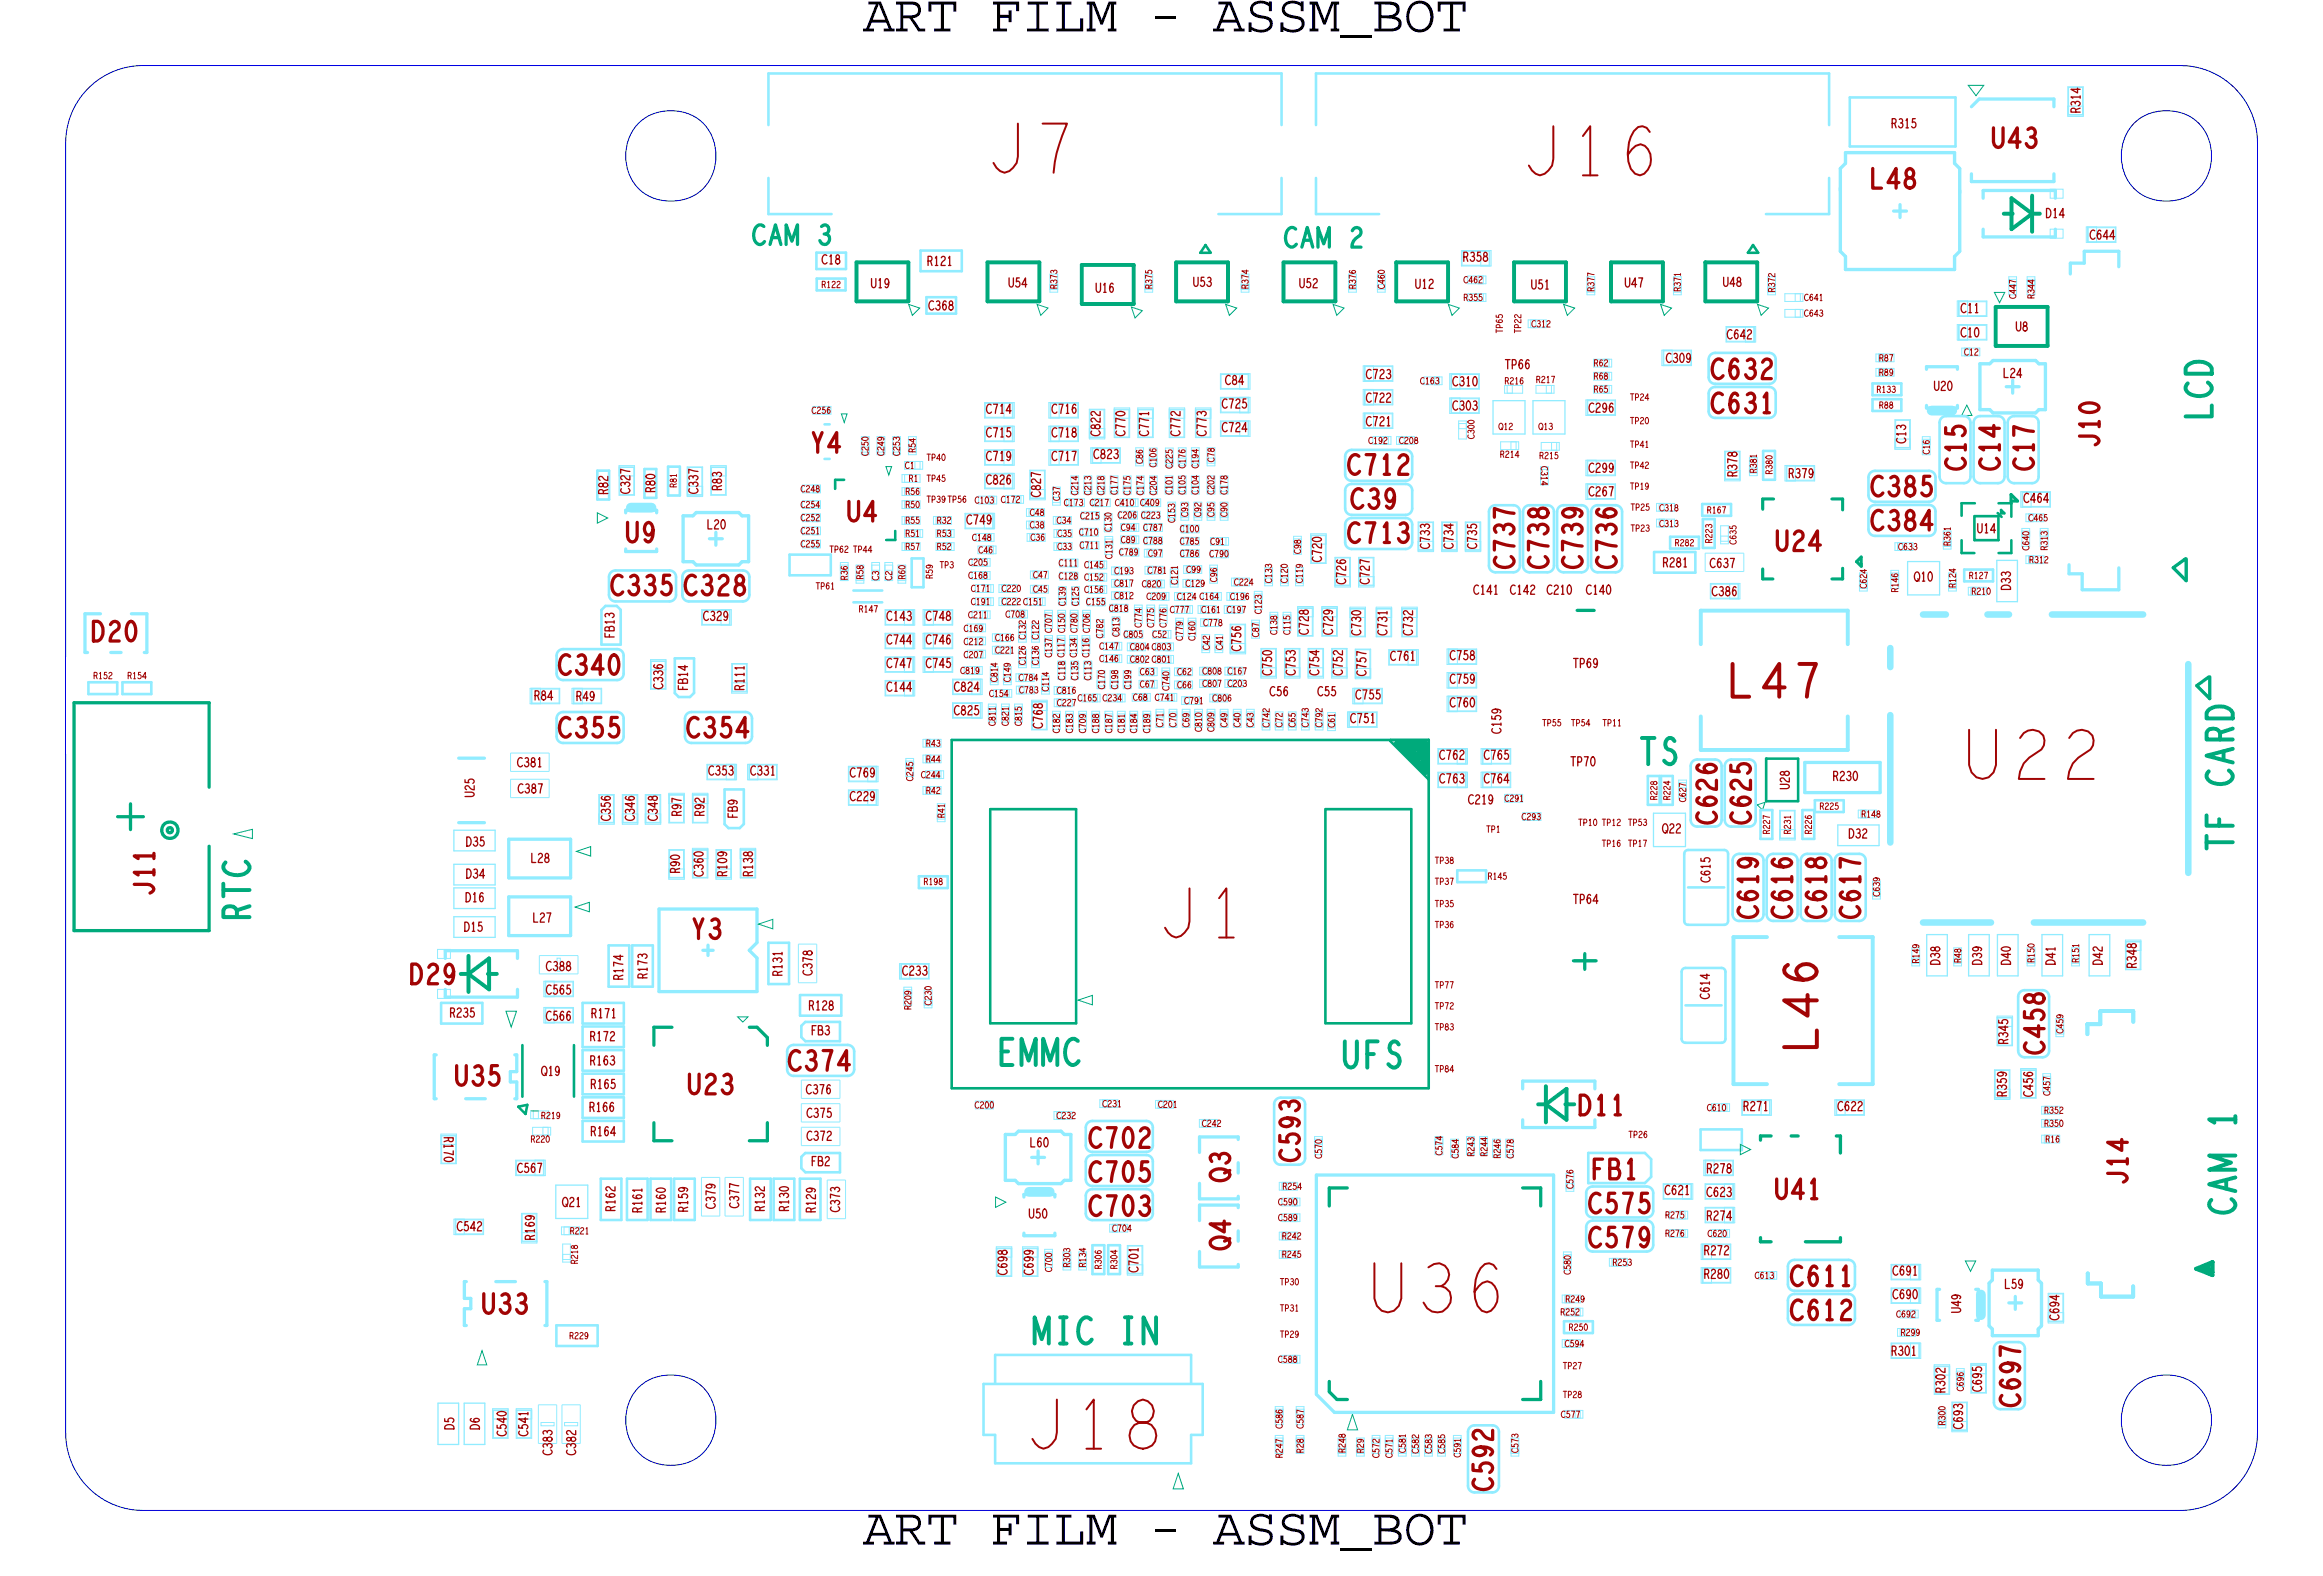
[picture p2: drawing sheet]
<svg xmlns="http://www.w3.org/2000/svg" width="90mm" height="61mm" viewBox="0 0 90 61" stroke-linecap="round" stroke-linejoin="round" font-family="sans-serif">
<defs><g id="words">
<g font-size="2.1">
<text x="33.5" y="1.2">ART FILM - ASSM_BOT</text>
<text x="33.5" y="59.9">ART FILM - ASSM_BOT</text>
</g>
<g font-size="2" fill="#00aa7b">
<text x="60.7" y="24.3">-</text>
<text x="60.8" y="36.5" transform="rotate(90 60.8 36.5)">+</text>
</g>
<text font-size="1" fill="#00aa7b" x="86.7" y="43.8" transform="rotate(-90 86.7 43.8)">1</text>
<text font-size=".8" fill="#00aa7b" x="31.6" y="9.5">3</text>
<g font-size=".8" fill="#a10404">
<text x="66.4" y="14.7">C632</text>
<text x="66.4" y="16">C631</text>
<text x="23.7" y="23.1">C335 C328</text>
<text x="52.3" y="21">C713</text>
<text x="52.3" y="18.4">C712</text>
<text x="52.4" y="19.7">C39</text>
<text x="58.7" y="22" transform="rotate(-90 58.7 22)">C737</text>
<text x="60" y="22" transform="rotate(-90 60 22)">C738</text>
<text x="61.4" y="22" transform="rotate(-90 61.4 22)">C739</text>
<text x="62.7" y="22" transform="rotate(-90 62.7 22)">C736</text>
<text x="72.6" y="19.2">C385</text>
<text x="72.6" y="20.5">C384</text>
<text x="21.7" y="28.6">C355</text>
<text x="21.7" y="26.1">C340</text>
<text x="26.6" y="28.6">C354</text>
<text x="6" y="34.7" transform="rotate(-90 6 34.7)">J11</text>
<text x="68.2" y="35.6" transform="rotate(-90 68.2 35.6)">C619</text>
<text x="69.5" y="35.6" transform="rotate(-90 69.5 35.6)">C616</text>
<text x="70.8" y="35.6" transform="rotate(-90 70.8 35.6)">C618</text>
<text x="72.1" y="35.6" transform="rotate(-90 72.1 35.6)">C617</text>
<text x="30.6" y="41.5">C374</text>
<text x="42.2" y="47.1">C703</text>
<text x="47.7" y="45.8" transform="rotate(-90 47.7 45.8)">Q3</text>
<text x="50.4" y="45" transform="rotate(-90 50.4 45)">C593</text>
<text x="61.2" y="43.2">D11</text>
<text x="61.7" y="45.7">FB1</text>
<text x="18.7" y="50.9">U33</text>
<text x="47.7" y="48.4" transform="rotate(-90 47.7 48.4)">Q4</text>
<text x="69.4" y="49.8">C611</text>
<text x="69.4" y="51.1">C612</text>
</g>
<text font-size=".8" fill="#91ecff" x="57.9" y="57.8" transform="rotate(-90 57.9 57.8)">C592</text>
<g font-size=".4" fill="#a10404">
<text x="73.3" y="5">R315</text>
<text x="80.7" y="4.4" transform="rotate(-90 80.7 4.4)">R314</text>
<text x="36" y="10.3">R121</text>
<text x="73.9" y="17.2" transform="rotate(-90 73.9 17.2)">C13</text>
<text x="76" y="12.1">C11</text>
<text x="28" y="19" transform="rotate(-90 28 19)">R83</text>
<text x="74.2" y="22.5">Q10</text>
<text x="78" y="22.9" transform="rotate(-90 78 22.9)">D33</text>
<text x="23.8" y="24.7" transform="rotate(-90 23.8 24.7)">FB13</text>
<text x="28.9" y="26.8" transform="rotate(-90 28.9 26.8)">R111</text>
<text x="29.1" y="30">C331</text>
<text x="29.2" y="34" transform="rotate(-90 29.2 34)">R138</text>
<text x="21" y="41.7">Q19</text>
<text x="22.9" y="41.3">R163</text>
<text x="22.9" y="39.4">R171</text>
<text x="25.1" y="37.9" transform="rotate(-90 25.1 37.9)">R173</text>
<text x="30.3" y="37.8" transform="rotate(-90 30.3 37.8)">R131</text>
<text x="31.5" y="40.1">FB3</text>
<text x="17.2" y="44.1" transform="rotate(90 17.2 44.1)">R170</text>
<text x="21.8" y="46.8">Q21</text>
<text x="24.9" y="47" transform="rotate(-90 24.9 47)">R161</text>
<text x="29.6" y="47" transform="rotate(-90 29.6 47)">R132</text>
<text x="30.6" y="47" transform="rotate(-90 30.6 47)">R130</text>
<text x="20.7" y="48.1" transform="rotate(-90 20.7 48.1)">R169</text>
<text x="73.3" y="52.5">R301</text>
</g>
<g font-size=".3" fill="#a10404">
<text x="41" y="11.2" transform="rotate(-90 41 11.2)">R373</text>
<text x="65.2" y="11.3" transform="rotate(-90 65.2 11.3)">R371</text>
<text x="58.1" y="16.7">Q12</text>
<text x="58.4" y="14.9">R216</text>
<text x="59.7" y="16.7">Q13</text>
<text x="72.8" y="15.2">R133</text>
<text x="26.2" y="18.9" transform="rotate(-90 26.2 18.9)">R81</text>
<text x="32.9" y="22.5" transform="rotate(-90 32.9 22.5)">R36</text>
<text x="35.1" y="20.8">R51</text>
<text x="35.2" y="18.7">R1</text>
<text x="36.3" y="20.8">R53</text>
<text x="36.3" y="20.3">R32</text>
<text x="38.8" y="23.4">C222 C151</text>
<text x="41" y="21.3">C33</text>
<text x="41.1" y="21.9">C111</text>
<text x="41.3" y="19.6">C173</text>
<text x="41.3" y="23.5" transform="rotate(-90 41.3 23.5)">C139</text>
<text x="41.9" y="21.3">C711</text>
<text x="42.3" y="19.2" transform="rotate(-90 42.3 19.2)">C213</text>
<text x="43.1" y="20.6" transform="rotate(-90 43.1 20.6)">C130</text>
<text x="43.1" y="21.7" transform="rotate(-90 43.1 21.7)">C131</text>
<text x="45.5" y="19.2" transform="rotate(-90 45.5 19.2)">C101</text>
<text x="45.6" y="20.3" transform="rotate(-90 45.6 20.3)">C153</text>
<text x="49.3" y="22.6" transform="rotate(-90 49.3 22.6)">C133</text>
<text x="59.8" y="18.1" transform="rotate(90 59.8 18.1)">C314</text>
<text x="64.4" y="20.4">C313</text>
<text x="68.1" y="18.3" transform="rotate(-90 68.1 18.3)">R381</text>
<text x="75.6" y="21.2" transform="rotate(-90 75.6 21.2)">R361</text>
<text x="78.7" y="21.8">R312</text>
<text x="79.4" y="21.3" transform="rotate(-90 79.4 21.3)">R313</text>
<text x="35.9" y="28.9">R43</text>
<text x="42.3" y="26.4" transform="rotate(-90 42.3 26.4)">C113</text>
<text x="36.6" y="31.7" transform="rotate(-90 36.6 31.7)">R41</text>
<text x="69.4" y="32.3" transform="rotate(-90 69.4 32.3)">R231</text>
<text x="80.6" y="37.3" transform="rotate(-90 80.6 37.3)">R151</text>
<text x="79.3" y="44.3">R16</text>
<text x="41.5" y="49.1" transform="rotate(-90 41.5 49.1)">R303</text>
<text x="42.1" y="49.1" transform="rotate(-90 42.1 49.1)">R134</text>
</g>
</g></defs>
<!-- layer: Board Outline -->
<g fill="none" stroke="#0000e3" stroke-width=".04">
<path d="M3.4 3.5l.2-.3a3 3 0 0 1 1.9-.7h79a3 3 0 0 1 3 3v50a3 3 0 0 1-3 3h-78.9a3 3 0 0 1-3.1-3v-50a3 3 0 0 1 .9-2z"/>
<circle cx="26" cy="6.1" r="1.76"/>
<circle cx="84" cy="6.1" r="1.76"/>
<circle cx="26" cy="55.1" r="1.76"/>
<circle cx="84" cy="55.1" r="1.76"/>
</g>
<!-- layer: Components -->
<g fill="none" stroke="#91ecff" stroke-width=".1">
<path d="M23.2 19.4h.4zM23.2 18.2v1.2zM23.2 18.2h.4zM23.6 18.2v1.2zM25 18.2h.5zM25 19.3h.5zM25 18.2v1.1zM25.5 18.2v1.1zM25.9 19.2h.5zM25.9 18.1v1.1zM25.9 18.1h.5zM26.4 18.1v1.1z"/>
<path d="M29.8 8.3h2.5zM29.8 6.9v1.4zM29.8 2.8v2zM29.8 2.8h19.9zM31.7 9.8h1.1zM31.7 10.4h1.1zM31.7 9.8v.6zM31.7 10.8h1.1zM31.7 10.8v.5zM31.7 11.3h1.1zM32 16.4h.2zM32 17.8h.2z"/>
<path d="M32.8 10.8v.5zM32.8 9.8v.6zM35.7 9.7v.8zM35.7 9.7h1.6zM35.7 10.5h1.6zM35.9 11.5h1.2zM35.9 12.2h1.2zM35.9 11.5v.7zM37.1 11.5v.7zM37.3 9.7v.8zM47.3 8.3h2.4zM49.7 6.9v1.4z"/>
<path d="M49.7 2.8v2zM51 8.3h2.5zM51 6.9v1.4zM51 2.8v2zM51 2.8h19.9zM52.4 18.6h2.1zM52.4 20h2.1zM52.4 17.4h2.1zM52.4 18.8h2.1zM52.4 17.4l-.2 .1v.2M52.4 18.8h-.2v.2M54.5 17.4l.2 .1 .1 .2"/>
<path d="M54.5 18.8h.2l.1 .2M54.8 19.7l-.1 .2-.2 .1M54.8 19v.7zM57.7 19.8v2.1zM58 19.6l-.2 .1-.1 .1M58.9 19.8v2.1zM59.1 19.8v2.1zM59.3 19.6l-.2 .1v.1M60.3 19.8v2.1zM60.4 19.8v2.1zM60.6 19.6l-.1 .1-.1 .1M61.6 19.8v2.1z"/>
<path d="M61.7 19.8v2.1zM62 19.6l-.2 .1-.1 .1M62.9 19.8v2.1zM66 19.5h1.1zM66 19.5v.5zM66 20h1.1zM66.3 13.9v.7zM66.3 15.3v.6zM66.5 14.9h2.1zM66.5 16.2h2.1zM66.5 13.7h2.1zM66.5 15h2.1z"/>
<path d="M66.5 13.7h-.2v.2M66.5 15l-.2 .1v.2M67.1 19.5v.5zM68.4 17.5h.4zM68.4 18.6h.4zM68.4 17.5v1.1zM68.5 8.3h2.4zM68.6 13.7l.2 .1 .1 .1M68.6 15l.2 .1 .1 .2M68.8 17.5v1.1zM68.9 13.9v.7zM68.9 15.3v.6z"/>
<path d="M70.9 6.9v1.4zM70.9 2.8v2zM71.7 3.8v1.9zM71.7 3.8h4.1zM71.7 5.7h4.1zM72.6 15.5v.4zM72.6 15.9h1.1zM72.6 15.3h1.1zM72.6 14.9v.4zM72.6 15.5h1.1zM72.6 14.9h1.1zM72.7 19.4h2.1z"/>
<path d="M72.7 18.2h2.1zM72.7 19.6h2.1zM72.7 18.2l-.2 .1v.2M72.7 19.6h-.2v.2M73.7 15.5v.4zM73.7 14.9v.4zM74.8 18.2l.2 .1 .1 .2M74.8 19.6h.2l.1 .2M75.2 16.4v2.1zM75.2 18.5l.1 .1 .2 .1M75.5 16.1h.7zM75.5 16.1l-.2 .1-.1 .2"/>
<path d="M75.5 18.7h.7zM75.8 3.8v1.9zM76.2 16.1l.1 .1 .1 .2M76.4 18.5l-.1 .2h-.1M76.4 16.4v2.1zM76.5 16.4v2.1zM76.5 18.5l.1 .1 .2 .1M76.8 16.1h.7zM76.8 16.1l-.2 .1-.1 .2M76.8 18.7h.7zM77.5 16.1l.2 .1v.2M77.7 18.5v.2h-.2"/>
<path d="M77.7 16.4v2.1zM77.9 16.4v2.1zM77.9 18.5v.1l.2 .1M78.1 16.1h.7zM78.1 16.1l-.2 .1v.2M78.1 18.7h.7zM78.8 16.1l.2 .1 .1 .2M79.1 18.5l-.1 .2h-.2M79.1 16.4v2.1zM3.4 26.4h1.1zM3.4 26.9h1.1zM3.4 26.4v.5z"/>
<path d="M4.5 26.4v.5zM4.7 26.4h1.2zM4.7 26.4v.5zM4.7 26.9h1.2zM5.9 26.4v.5zM17.1 39.7h1.6zM17.1 38.9v.8zM17.1 38.9h1.6zM18.7 38.9v.8zM21.8 28.8h2.1zM21.8 26.4h2.1zM21.8 27.6h2.1z"/>
<path d="M21.8 25.2h2.1zM21.8 27.6l-.1 .1-.1 .2M21.8 25.2h-.1l-.1 .2M22.6 39.7h1.6zM22.6 39.8h1.6zM22.6 39.8v.8zM22.6 38.9h1.6zM22.6 38.9v.8zM23.3 25h.8zM23.3 23.6l.2-.1zM23.3 23.6v1.4zM23.5 23.5h.4z"/>
<path d="M23.6 38.2h.8zM23.6 36.6v1.6zM23.6 36.6h.8zM23.9 23.3h2.1zM23.9 22.1h2.1zM23.9 22.1l-.2 .1-.1 .2M23.9 23.5l.2 .1zM23.9 27.6l.2 .1 .1 .2M23.9 25.2h.2l.1 .2M24.1 23.6v1.4zM24.2 39.8v.8zM24.2 38.9v.8z"/>
<path d="M24.4 36.6v1.6zM24.5 36.6v1.6zM24.5 36.6h.8zM24.5 38.2h.8zM25.3 36.6v1.6zM26 22.1l.1 .1 .1 .2M26.2 26.9l.1 .1zM26.2 25.5h.7zM26.2 25.5v1.4zM26.3 27h.5zM26.7 23.3h2.1zM26.7 22.1h2.1z"/>
<path d="M26.7 22.1l-.2 .1v.2M26.8 28.8h2.1zM26.8 27.6h2.1zM26.8 27.6l-.2 .1v.2M26.9 26.9l-.1 .1zM26.9 25.5v1.4zM28.1 31.9l.2 .2zM28.1 30.6h.7zM28.1 30.6v1.3zM28.3 32.1h.4zM28.8 22.1l.2 .1 .1 .2M28.8 31.9l-.1 .2z"/>
<path d="M28.8 30.6v1.3zM28.9 27.6l.2 .1 .1 .2M29.8 36.5v1.6zM29.8 36.5h.8zM29.8 38.1h.8zM30.6 36.5v1.6zM30.6 22.3h1.6zM30.6 21.5v.8zM30.6 21.5h1.6zM31 38.6v.8zM31 38.6h1.6zM31 39.4h1.6z"/>
<path d="M31.1 39.8l.1-.2zM31.1 39.8v.4zM31.2 39.6h1.4zM32.2 21.5v.8zM32.6 39.6v.8zM32.6 38.6v.8zM33.1 22.9h1.1zM33.1 23.3h1.1zM35.4 22.8h.4zM35.4 21.6v1.2zM35.4 21.6h.4zM35.6 34h1.2z"/>
<path d="M35.6 34.4h1.2zM35.6 34v.4zM35.8 21.6v1.2zM36.8 34v.4zM52.4 21.3h2.1zM52.4 20.1h2.1zM52.4 20.1h-.2v.2M54.5 20.1l.2 .1 .1 .1M56.5 33.7h1.1zM56.5 33.7v.5zM56.5 34.2h1.1zM57.6 33.7v.5z"/>
<path d="M57.7 21.9l.1 .2 .2 .1M59.1 21.9v.2l.2 .1M60.4 21.9l.1 .2 .1 .1M61.7 21.9l.1 .2 .2 .1M63.9 30.1h.5zM63.9 31.2h.5zM63.9 30.1v1.1zM64.1 21.4h1.6zM64.1 21.4v.8zM64.1 22.2h1.6zM64.4 30.1v1.1zM64.4 31.2h.5z"/>
<path d="M64.4 30.1h.5zM64.8 20.8h1.1zM64.8 20.8v.5zM64.8 21.3h1.1zM64.9 30.1v1.1zM65.2 37.7v2.6zM65.3 33.1v2.6zM65.3 35.7l.2 .1M65.4 37.5h1.4zM65.4 39h1.4zM65.4 37.5l-.2 .2M65.5 32.9h1.4z"/>
<path d="M65.5 35.8h1.4zM65.5 34.4h1.4zM65.5 32.9l-.2 .2M65.6 29.7v2.1zM65.6 31.8v.2h.2M65.7 21.4v.8zM65.8 29.4h.7zM65.8 29.4l-.2 .1v.2M65.8 32h.7zM65.9 20.8v.5zM66 20.1h.5zM66 21.2h.5z"/>
<path d="M66 20.1v1.1zM66.5 20.1v1.1zM66.5 29.4l.2 .1 .1 .2M66.8 37.5l.1 .2M66.8 31.8l-.1 .2h-.2M66.8 29.7v2.1zM66.9 32.9l.1 .2M66.9 29.7v2.1zM66.9 31.8l.1 .2h.1M66.9 37.7v2.6zM67 33.1v2.6zM67 35.7l-.1 .1"/>
<path d="M67.1 29.4h.7zM67.1 29.4l-.1 .1-.1 .2M67.1 32h.7zM67.2 33.3v2.1zM67.2 35.4l.1 .2 .1 .1M67.4 33.1l-.1 .1-.1 .1M67.8 29.4l.2 .1 .1 .2M68.1 31.8l-.1 .2h-.2M68.1 29.7v2.1zM68.3 31.4h.4zM68.3 32.5h.4zM68.3 31.4v1.1z"/>
<path d="M68.4 33.3v2.1zM68.5 33.3v2.1zM68.5 35.4l.1 .2 .2 .1M68.7 31.4v1.1zM68.8 33.1l-.2 .1-.1 .1M69.7 33.3v2.1zM69.8 33.3v2.1zM69.8 35.4l.1 .2 .2 .1M69.9 32.5h.5zM69.9 31.4v1.1zM69.9 31.4h.5zM70.1 33.1l-.2 .1-.1 .1"/>
<path d="M70.4 31.4v1.1zM70.4 31h1.1zM70.4 31v.5zM70.4 31.5h1.1zM71 33.3v2.1zM71.2 33.3v2.1zM71.2 35.4v.2l.2 .1M71.4 33.1l-.2 .1v.1M71.5 31v.5zM72.4 33.3v2.1zM72.7 20.8h2.1zM76.2 22.1h1.1z"/>
<path d="M76.2 22.5h1.1zM76.2 22.1v.4zM77.3 22.1v.4zM78.3 38.6v2.1zM78.5 38.4h.7zM78.5 38.4h-.2v.2M79.2 38.4l.2 .1 .1 .1M79.5 38.6v2.1zM21.6 52.2h1.6zM21.6 51.4v.8zM21.6 51.4h1.6zM22.6 40.6h1.6z"/>
<path d="M22.6 43.3h1.6zM22.6 42.4h1.6zM22.6 44.2h1.6zM22.6 41.5h1.6zM22.6 42.5v.8zM22.6 42.5h1.6zM22.6 41.6h1.6zM22.6 41.6v.8zM22.6 43.4v.8zM22.6 43.4h1.6zM22.6 40.7h1.6zM22.6 40.7v.8z"/>
<path d="M23.2 51.4v.8zM23.3 47.3h.8zM23.3 45.7v1.6zM23.3 45.7h.8zM24.1 45.7v1.6zM24.2 42.5v.8zM24.2 41.6v.8zM24.2 43.4v.8zM24.2 40.7v.8zM24.3 45.7v1.6zM24.3 45.7h.8zM24.3 47.3h.8z"/>
<path d="M25.1 45.7v1.6zM25.2 47.3h.8zM25.2 45.7v1.6zM25.2 45.7h.8zM26 45.7v1.6zM26.1 45.7v1.6zM26.1 45.7h.8zM26.1 47.3h.8zM26.9 45.7v1.6zM29.1 47.3h.8zM29.1 45.7v1.6zM29.1 45.7h.8z"/>
<path d="M29.9 45.7v1.6zM30 45.7v1.6zM30 45.7h.8zM30 47.3h.8zM30.8 41.7h2.1zM30.8 40.5h2.1zM30.8 40.5l-.2 .1-.1 .2M30.8 45.7v1.6zM31 47.3h.8zM31 45.7v1.6zM31 45.7h.8zM31.1 44.8l.1-.1z"/>
<path d="M31.1 44.8v.5zM31.1 40.2l.1 .2zM31.1 45.3l.1 .1zM31.2 44.7h1.4zM31.2 40.4h1.4zM31.2 45.4h1.4zM31.8 45.7v1.6zM32.6 44.7v.7zM32.9 40.5l.2 .1v.2M38.1 53.6v2zM38.1 55.6h.5zM38.1 53.6h8.5z"/>
<path d="M38.6 52.5h7.6zM38.6 52.5v1.1zM38.6 56.7h7.6zM38.6 55.6v1.1zM42.1 45v.7zM42.1 46.3v.7zM42.1 43.7v.7zM42.1 45.7l.1 .2 .2 .1M42.1 44.4l.1 .2h.2M42.4 46h2.1zM42.4 47.3h2.1zM42.4 44.6h2.1z"/>
<path d="M42.4 44.8h2.1zM42.4 46.1h2.1zM42.4 43.4h2.1zM42.4 44.8h-.2l-.1 .2M42.4 46.1l-.2 .1-.1 .1M42.4 43.4l-.2 .1-.1 .2M42.4 48.3h.4zM42.4 49.4h.4zM42.4 48.3v1.1zM42.8 48.3v1.1zM43 48.3h.4zM43 49.4h.4z"/>
<path d="M43 48.3v1.1zM43.4 48.3v1.1zM44.5 44.8h.1l.1 .2M44.5 46.1l.1 .1 .1 .1M44.5 43.4l.1 .1 .1 .2M44.7 45.7l-.1 .2-.1 .1M44.7 44.4l-.1 .2h-.1M44.7 45v.7zM44.7 46.3v.7zM44.7 43.7v.7zM46.2 52.5v1.1zM46.2 55.6h.4z"/>
<path d="M46.2 55.6v1.1zM46.6 53.6v2zM49.4 42.8v2.1zM49.4 44.9l.1 .2h.2M49.7 42.5l-.2 .1-.1 .2M50.6 42.8v2.1zM56.9 55.5v2.1zM56.9 57.6l.1 .2h.2M57.2 55.2l-.2 .1-.1 .2M58.1 55.5v2.1zM60.7 51.2h1.1zM60.7 51.7h1.1z"/>
<path d="M60.7 51.2v.5zM61.5 47.6v.7zM61.5 46.2v.7zM61.5 48.3l.1 .1 .2 .1M61.5 46.9l.1 .2 .2 .1M61.6 45.9h2.2zM61.6 44.7v1.2zM61.6 44.7h2.2zM61.8 48.5h2.1zM61.8 47.2h2.1zM61.8 47.3h2.1zM61.8 46h2.1z"/>
<path d="M61.8 47.3l-.2 .1-.1 .2M61.8 46l-.2 .1-.1 .1M61.8 51.2v.5zM63.8 44.7l.2 .2zM63.9 47.3l.1 .1 .1 .2M63.9 46l.1 .1 .1 .1M64 44.9v.7zM64 45.6l-.2 .3zM64.1 48.3l-.1 .1-.1 .1M64.1 46.9l-.1 .2-.1 .1M64.1 47.6v.7zM64.1 46.2v.7z"/>
<path d="M65.2 40.3l.2 .1M65.4 40.4h1.4zM66 43.8v.8zM66 43.8h1.6zM66 44.6h1.6zM66.9 40.3l-.1 .1M67.6 43.8v.8zM69.3 50.4v.7zM69.3 49.1v.7zM69.6 51.4h2.1zM69.6 50h2.1zM69.6 50.2h2.1z"/>
<path d="M69.6 48.8h2.1zM69.6 50.2h-.2l-.1 .2M69.6 48.8l-.2 .1-.1 .2M71.7 50.2h.2v.2M71.7 48.8l.2 .1v.2M71.9 50.4v.7zM71.9 49.1v.7zM77.3 52.3v2.1zM77.3 54.4l.1 .1 .2 .1M77.6 52h.7zM77.6 52l-.2 .1-.1 .2M77.6 54.6h.7z"/>
<path d="M78.3 40.7v.2l.2 .1M78.3 52l.2 .1v.2M78.5 41h.7zM78.5 54.4l-.1 .1-.1 .1M78.5 52.3v2.1zM79.5 40.7l-.1 .2-.2 .1"/>
</g>
<g fill="none" stroke="#91ecff" stroke-width=".13">
<path d="M24.3 19.8v.1zM24.3 19.8h1.2zM25.5 19.8v.1zM26.5 20h.4zM26.5 20v1.8zM26.9 20l.1-.1zM27 19.9h1.7zM28.7 19.9l.1 .1zM28.8 20h.2zM29 20v1.8zM71.4 9.7l.2 .2zM71.4 6.5l.2-.2z"/>
<path d="M71.4 6.5v.9zM71.4 7.3v2.4zM71.6 10.4h4.2zM71.6 5.9h4.2zM71.6 5.9v.4zM71.6 9.9v.5zM73.4 8.2h.5zM73.7 7.9v.5zM74.7 14.2h1.2zM74.7 14.2v.1zM74.7 15.8h1.2zM74.7 15.7v.1z"/>
<path d="M75.8 6.3l.2 .2zM75.8 5.9v.4zM75.8 9.9v.5zM75.9 14.2v.1zM75.9 15.7v.1zM76 6.5v1zM76 9.7l-.2 .2zM76 7.4v2.3zM76.5 7h3.2zM76.5 6.7v.3zM76.8 3.8l-.3 .3zM76.8 3.8h2.9z"/>
<path d="M76.8 15.9h.4zM76.8 14.1h.4zM76.8 14.1v1.8zM76.9 7.4h2.8zM76.9 7.4v.3zM76.9 8.9v.3zM76.9 9.2h2.8zM77.2 14.1l.1-.1zM77.2 15.9l.1 .1zM77.3 16h1.6zM77.3 14h1.6zM77.8 15h.5z"/>
<path d="M78.1 14.7v.5zM78.9 14l.2 .1zM79.1 15.9h.2zM79.1 15.9l-.2 .1zM79.1 14.1h.2zM79.3 14.1v1.8zM79.7 3.8v.3zM79.7 6.7v.3zM79.7 7.4v.3zM79.7 8.9v.3zM80.3 10.2v.4zM80.3 10.2h.5z"/>
<path d="M80.8 9.7v.5zM80.8 9.7h1.4zM82.2 9.7v.6zM3.3 23.8h.6zM3.3 25.3h.1zM3.3 23.8v1.5zM4.3 25.3h.4zM5.1 23.8h.6zM5.6 25.3h.1zM5.7 23.8v1.5zM17.3 38.3v.3zM17.3 36.8h2.8z"/>
<path d="M17.3 36.8v.3zM17.3 38.6h2.8zM17.8 31.9h1zM17.8 29.4h1zM19.7 32.5h2.4zM19.7 34.8h2.4zM19.7 34h2.4zM19.7 32.5v1.5zM19.7 36.3h2.4zM19.7 34.8v1.5zM20.1 38.3v.3zM20.1 36.8v.3z"/>
<path d="M22.1 32.5v1.5zM22.1 34.8v1.5zM24.3 21.4h1.2zM24.3 21.3v.1zM25.5 21.3v.1zM25.6 35.2h3.8zM25.6 35.2v3.2zM25.6 38.4h3.8zM26.5 21.8h.4zM26.9 21.8l.1 .1zM27 21.9h1.7zM27.3 36.8h.4z"/>
<path d="M27.5 36.6v.4zM27.5 20.9h.5zM27.8 20.6v.5zM28.8 21.8l-.1 .1zM28.8 21.8h.2zM29.1 36.8l.3 .3zM29.4 37.1v1.3zM29.4 36.5l-.3 .3zM29.4 35.2v1.3zM70 30.7h2.9zM70 29.6v1.1zM70 29.6h2.9z"/>
<path d="M72.9 29.6v1.1zM80.2 21.9v.3zM80.2 22.2h.6zM80.8 22.2v.7zM80.8 22.9h1.4zM82.2 22v.9zM16.8 40.9h.1zM16.8 40.9v1.7zM16.8 42.6h.1zM18 50.3h.3zM18 49.7h.1zM18 49.7v.6z"/>
<path d="M18 50.7h.3zM18 50.7v.7zM18 51.4h.1zM18.1 42.6h.7zM18.3 50.3v.4zM19.2 49.7h.8zM19.8 41.5h.2zM19.8 41.9h.2zM19.8 41.5v.4zM20 40.9h.1M20 42.6h.1M20 41.9v.7z"/>
<path d="M20 40.9v.6zM21.1 49.7h.1zM21.1 51.4h.1zM21.2 49.7v1.7zM39 45.7h.4zM39 44h.4zM39 44v1.7zM39.4 45.7l.1 .2zM39.4 44l.1-.2zM39.5 43.8h1.6zM39.5 45.9h1.6zM39.7 46.3h1.2z"/>
<path d="M39.7 46.3v.1zM39.7 47.9h1.2zM39.7 47.8v.1zM40 44.9h.5zM40.3 44.6v.5zM40.9 46.3v.1zM40.9 47.8v.1zM41.1 43.8l.2 .2zM41.3 45.7l-.2 .2zM41.3 44h.2zM41.3 45.7h.2zM41.5 44v1.7z"/>
<path d="M46.5 48.5v.6zM46.5 46.7v.6zM46.5 49.1h1.5zM46.5 45.9v.6zM46.5 44.1v.6zM46.5 46.5h1.5zM46.5 46.7h1.5zM46.5 44.1h1.5zM48 46.7v.1zM48 49v.1zM48 44.1v.1zM48 46.4v.1z"/>
<path d="M51.1 45.5h9.2zM51.1 54l.7 .7zM51.1 45.5v8.5zM51.8 54.7h8.5zM59.1 41.9h2.8zM59.1 41.9v.3zM59.1 43.4v.3zM59.1 43.7h2.8zM60.3 45.5v9.2zM61.9 41.9v.3zM61.9 43.4v.3zM75.1 50h.1z"/>
<path d="M75.1 51.2h.1zM75.1 50v1.2zM76.6 50h.1zM76.6 51.2h.1zM76.7 50v1.2zM77.1 49.7l.2-.1zM77.1 49.7v1.7zM77.1 51.4l.2 .1zM77.3 51.8h1.7zM77.3 51.5v.3zM77.3 49.2h1.7zM77.3 49.2v.4z"/>
<path d="M77.9 50.5h.5zM78.2 50.2v.5zM79 51.5v.3zM79 49.6l.2 .1zM79 49.2v.4zM79.2 51.4l-.2 .1zM79.2 49.7v1.7z"/>
</g>
<path d="M23.2 19.9l.4 .2-.4 .2zM76.3 15.7l.2 .4h-.4zM76.3 3.3h.6l-.3 .4zM9.1 32.3l.7-.2v.4zM19.6 39.2h.4l-.2 .6zM28.6 39.4h.4l-.2 .2zM68.2 31.2l.3-.1-.1 .3zM18.7 52.3l.2 .6h-.4zM20.6 43.1h.3zM38.6 46.4l.4 .2-.4 .2zM52.5 54.8l.2 .6h-.4zM76.2 48.9h.4l-.2 .4z" fill="none" stroke="#00aa7b" stroke-width=".04"/>
<path d="M24.5 19.7h.8zM74.9 15.9h.8zM39.9 46.2h.8zM76.8 50.2v.8z" fill="none" stroke="#91ecff" stroke-width=".38"/>
<g fill="none" stroke="#00aa7b" stroke-width=".15">
<path d="M33.2 10.2h2zM33.2 11.7h2zM33.2 10.2v1.5zM35.2 10.2v1.5zM38.3 10.2h2zM38.3 11.7h2zM38.3 10.2v1.5zM40.3 10.2v1.5zM42 10.3h2zM42 11.8h2zM42 10.3v1.5zM44 10.3v1.5z"/>
<path d="M45.6 10.2h2zM45.6 11.7h2zM45.6 10.2v1.5zM47.6 10.2v1.5zM49.8 10.2h2zM49.8 11.7h2zM49.8 10.2v1.5zM51.8 10.2v1.5zM54.1 10.2h2.1zM54.1 11.7h2.1zM54.1 10.2v1.5zM56.2 10.2v1.5z"/>
<path d="M58.7 10.2h2zM58.7 11.7h2zM58.7 10.2v1.5zM60.7 10.2v1.5zM62.5 10.2h2zM62.5 11.7h2zM62.5 10.2v1.5zM64.5 10.2v1.5zM66.1 10.2h2zM66.1 11.7h2zM66.1 10.2v1.5zM68.1 10.2v1.5z"/>
<path d="M77.4 11.9v1.5zM77.4 13.4h2zM77.4 11.9h2zM77.7 8.3h.4zM78 7.7l.8 .6zM78 7.7v1.2zM78 8.9l.8-.6zM78.8 8.3h.3zM78.8 8.3h.1M78.8 7.6v1.4zM79.4 11.9v1.5zM17.9 37.7h.3z"/>
<path d="M18.2 37.7h.1M18.2 37v1.4zM18.2 37.7l.8-.6zM18.2 37.7l.8 .6zM18.9 37.7h.4zM19 37.1v1.2zM59.7 42.8h.3zM60 42.8h.1M60 42.1v1.4zM60 42.8l.8-.6zM60 42.8l.8 .6zM60.7 42.8h.4z"/>
<path d="M60.8 42.2v1.2zM85.2 49.2l.6 .2zM85.2 49.2l.6-.3zM85.4 49.2l.4 .1zM85.4 49.2l.4-.3zM85.5 49.3h.3zM85.5 49.2h.2zM85.5 49.3l.3 .1zM85.5 49.2l.3-.3zM85.7 49.2l.1 .1zM85.8 48.9v.4zM85.8 48.9v.5z"/>
</g>
<g fill="none" stroke="#00aa7b" stroke-width=".13">
<path d="M2.9 36.1h5.2zM2.9 27.2v8.9zM2.9 27.2h5.2zM4.6 31.7h1zM5.1 31.2v1zM6.4 32l.2-.1 .2 .1 .1 .2-.1 .2-.2 .1-.2-.1-.1-.2zM6.5 32.1h.1l.1 .1-.1 .1zM8.1 32.8v3.3zM8.1 27.2v3.3zM25.4 39.8h.7zM25.4 39.8v.7zM29.1 39.8h.3z"/>
<path d="M29.4 39.8l.4 .4zM84.3 22l.4-.3zM84.3 22l.5 .5zM84.7 21.7h.1M84.8 21.7v.8zM25.4 44.2h.7zM25.4 43.5v.7zM29.1 44.2h.7zM29.8 40.2v.3zM29.8 43.5v.7zM51.6 46h.7zM51.6 46v.7z"/>
<path d="M51.6 53.9l.3 .3zM51.6 53.5v.4zM51.9 54.2h.4zM59.1 46h.7zM59.1 54.2h.7zM59.8 46v.7zM59.8 53.5v.7zM68.3 44h.4zM68.3 44v.2zM68.3 48.1h.4zM68.3 48v.1zM69.5 44h.2z"/>
<path d="M70 48.1h1.4zM71.2 44h.2zM71.4 44v.7zM71.4 48v.1z"/>
</g>
<g fill="none" stroke="#00aa7b" stroke-width=".1">
<path d="M32.4 18.6v.3zM32.4 18.6h.3zM46.6 9.8h.4zM46.8 9.5l.2 .3zM46.8 9.5l-.2 .3zM67.8 9.8h.4zM68 9.5l.2 .3zM68 9.5l-.2 .3zM76.1 19.5h.5zM76.1 19.5v.5zM77.5 19.9l.1 .1zM77.5 19.5h.5z"/>
<path d="M77.6 19.8l.1 .1zM77.6 19.9h.1zM77.6 19.8v.1zM78 19.5v.5zM34.4 20.9h.3zM34.7 20.6v.3zM36.9 28.7v13.5zM36.9 28.7h18.5zM38.4 31.4v8.3zM38.4 31.4h3.3zM38.4 39.7h3.3zM41.7 31.4v8.3z"/>
<path d="M51.4 31.4v8.3zM51.4 31.4h3.3zM51.4 39.7h3.3zM53.9 28.7h.1M53.9 28.7l1.5 1.5zM53.9 28.7h1.5zM54.7 31.4v8.3zM55.4 28.7h.1M55.4 28.7v1.5zM55.4 28.7v13.5zM68.5 31.1h1.2zM68.5 29.4v1.7z"/>
<path d="M68.5 29.4h1.2zM69.7 29.4v1.7zM76.1 20.9v.5zM76.1 21.4h.5zM76.6 20h.9zM76.6 20.9h.9zM76.6 20v.9zM77.5 20v.9zM77.5 21.4h.5zM78 20.9v.5zM20.1 42.9l.3 .3zM20.1 42.9l.4-.1z"/>
<path d="M20.3 40.5v2zM20.5 42.8l-.1 .4zM22.3 40.5v2zM36.9 42.2h18.5z"/>
</g>
<path d="M68.4 19.3h.4zM68.4 19.3v.4zM71 19.3h.5zM71.5 19.3v.5zM68.4 22v.4zM68.4 22.4h.4zM71 22.4h.5zM71.5 22v.4zM72 21.8l.2 .1zM72 21.8l.2-.2zM72.2 21.9h.1M72.2 21.6v.3z" fill="none" stroke="#00aa7b" stroke-width=".12"/>
<path d="M73.3 25.1v.8zM73.3 27.7v5zM74.6 23.8h.9zM74.6 35.8h2.6zM77.1 23.8h.8zM78.9 35.8h4.2zM79.6 23.8h3.5zM84.9 25.7v8.1z" fill="none" stroke="#91ecff" stroke-width=".25"/>
<g fill="none" stroke="#91ecff" stroke-width=".04">
<path d="M24 18h.6zM24 18.1h.6zM24 18v.4zM24 18.4h.6zM24 18.1v1.1zM24 19.2h.6zM24.6 18.1v1.1zM24.6 18v.4zM26.6 18.8h.6zM26.6 18.1h.6zM26.6 18.8v.4zM26.6 19.2h.6z"/>
<path d="M26.6 18.1v1.1zM26.7 18.1h.5zM26.7 18.1v1.1zM26.7 19.2h.5zM27.2 18.1v1.1zM27.2 18.8v.4zM27.6 18h.6zM27.6 18.1h.6zM27.6 18v.4zM27.6 18.4h.6zM27.6 18.1v1.1zM27.6 19.2h.6z"/>
<path d="M27.6 18.1h.5zM27.6 19.2h.5zM28.1 18.1v1.1zM28.2 18v.4zM28.2 18.1v1.1zM31.1 19.4h.6zM31.1 19.9h.6zM31.1 18.8h.6zM31.1 19.4v.3zM31.1 19.7h.6zM31.1 19.9v.3zM31.1 18.8v.3z"/>
<path d="M31.1 19.1h.6zM31.5 19.4v.3zM31.5 19.7h.3zM31.5 19.9v.3zM31.5 18.8v.3zM31.5 19.1h.3zM31.5 19.4h.3zM31.5 19.9h.3zM31.5 18.8h.3zM31.5 15.8h.6zM31.5 15.8v.3zM31.5 16.1h.6z"/>
<path d="M31.7 19.4v.3zM31.7 19.9v.3zM31.7 18.8v.3zM31.8 19.4v.3zM31.8 19.9v.3zM31.8 18.8v.3zM31.9 15.8v.3zM31.9 16.1h.3zM31.9 15.8h.3zM32.1 15.8v.3zM32.2 15.8v.3zM33.4 16.9h.3z"/>
<path d="M33.4 17.3h.3zM33.4 16.9v.6zM33.4 17.5h.3zM33.4 17.3v.3zM33.4 17.6h.3zM33.7 16.9v.6zM33.7 17.3v.3zM34 16.9h.3zM34 17.3h.3zM34 16.9v.6zM34 17.5h.3zM34 17.3v.3z"/>
<path d="M34 17.6h.3zM34.3 16.9v.6zM34.3 17.3v.3zM34.6 16.9v.6zM34.6 17.5h.3zM34.6 17.3v.3zM34.6 17.6h.3zM34.6 16.9h.3zM34.6 17.3h.3zM34.9 16.9v.6zM34.9 17.3v.3zM35 19.2h.3z"/>
<path d="M35 18.9v.3zM35 19.7h.3zM35 19.4v.3zM35 18.7h.3zM35 18.4v.3zM35 18.9h.3zM35 19.4h.3zM35 18.4h.3zM35.1 18.9h.6zM35.1 19.4h.6zM35.1 18.4h.6zM35.1 17.9h.6z"/>
<path d="M35.1 19.2h.6zM35.1 18.9v.3zM35.1 19.7h.6zM35.1 19.4v.3zM35.1 18.7h.6zM35.1 18.4v.3zM35.1 17.9v.3zM35.1 18.2h.6zM35.2 16.9h.3zM35.2 17.3h.3zM35.2 16.9v.6zM35.2 17.5h.3z"/>
<path d="M35.2 17.3v.3zM35.2 17.6h.3zM35.3 18.9v.3zM35.3 19.4v.3zM35.3 18.4v.3zM35.5 17.9v.3zM35.5 18.2h.3zM35.5 17.9h.3zM35.5 16.9v.6zM35.5 17.3v.3zM35.7 18.9v.3zM35.7 19.4v.3z"/>
<path d="M35.7 18.4v.3zM35.7 17.9v.3zM35.8 17.9v.3zM37.4 19.9v.6zM37.4 19.9h1.1zM38 19.2h.6zM38 19.2v.3zM38 19.5h.6zM38.2 19.9v.6zM38.2 19.9h.4zM38.2 18.3v.6zM38.2 18.9h1.1z"/>
<path d="M38.2 17.4v.6zM38.2 18h1.1zM38.2 16.5v.6zM38.2 17.1h1.1zM38.2 15.6v.6zM38.2 16.2h1.1zM38.2 18.3h1.1zM38.2 17.4h1.1zM38.2 16.5h1.1zM38.2 15.6h1.1zM38.2 18.4v.5zM38.2 17.5v.5z"/>
<path d="M38.2 18.4h1.1zM38.2 17.5h1.1zM38.4 19.2v.3zM38.4 19.5h.3zM38.4 19.2h.3zM38.5 19.9v.6zM38.6 19.2v.3zM38.6 19.9v.6zM38.7 19.2v.3zM38.9 18.3h.4zM38.9 17.4h.4zM38.9 16.5h.4z"/>
<path d="M38.9 15.6h.4zM38.9 18.3v.6zM38.9 18.9h.4zM38.9 17.4v.6zM38.9 18h.4zM38.9 16.5v.6zM38.9 17.1h.4zM38.9 15.6v.6zM38.9 16.2h.4zM39 19.2h.6zM39 19.2v.3zM39 19.5h.6z"/>
<path d="M39.3 18.4v.5zM39.3 17.5v.5zM39.3 16.5v.6zM39.3 15.6v.6zM39.3 18.3v.6zM39.3 17.4v.6zM39.4 19.2v.3zM39.4 19.5h.3zM39.4 19.2h.3zM39.6 19.2v.3zM39.7 19.2v.3zM39.8 19.7v.3z"/>
<path d="M39.8 19.7h.3zM39.9 19.7h.6zM39.9 19.7v.3zM39.9 19h.6zM39.9 18.2h.6zM39.9 19v.4zM39.9 19.4h.6zM39.9 18.2v1.1zM39.9 19.3h.6zM40 18.2h.5zM40 18.2v1.1zM40 19.3h.5z"/>
<path d="M40.1 19.7v.3zM40.5 18.2v1.1zM40.5 19.7v.3zM40.5 19v.4zM40.7 16.5h.4zM40.7 17.4h.4zM40.7 15.6h.4zM40.7 17.1h.4zM40.7 16.5v.6zM40.7 18h.4zM40.7 17.4v.6zM40.7 16.2h.4z"/>
<path d="M40.7 15.6v.6zM40.7 10.6v.6zM40.7 11.2h.3zM40.7 11v.3zM40.7 11.3h.3zM40.7 10.6h.3zM40.7 11h.3zM40.7 17.1h1.1zM40.7 18h1.1zM40.7 16.2h1.1zM40.7 16.5h1.1zM40.7 17.4h1.1z"/>
<path d="M40.7 15.6h1.1zM40.7 17.5v.5zM40.8 16.5h1zM40.8 17.5h1zM40.8 15.6h1zM40.8 18.9v.6zM40.8 19.5h.3zM40.8 19.3v.3zM40.8 19.6h.3zM40.8 18.9h.3zM40.8 19.3h.3zM41 10.6v.6z"/>
<path d="M41 11v.3zM41.1 16.5v.6zM41.1 17.4v.6zM41.1 15.6v.6zM41.1 18.9v.6zM41.1 19.3v.3zM41.4 19.3v.3zM41.4 19.3h.3zM41.5 19.3h.6zM41.5 19.6h.6zM41.5 19.3v.3zM41.5 18.4v.6z"/>
<path d="M41.5 19h.3zM41.5 18.8v.3zM41.5 19.1h.3zM41.5 18.4h.3zM41.5 18.8h.3zM41.7 19.3v.3zM41.8 16.5v.6zM41.8 17.5v.5zM41.8 15.6v.6zM41.8 17.4v.6zM41.8 18.4v.6zM41.8 18.8v.3z"/>
<path d="M41.9 19.8v.3zM41.9 19.8h.6zM42 18.4v.6zM42 19h.3zM42 18.8v.3zM42 19.1h.3zM42 18.4h.3zM42 18.8h.3zM42.1 19.3v.3zM42.2 16.6h.6zM42.2 15.9h.6zM42.2 16.6v.4z"/>
<path d="M42.2 17h.6zM42.2 15.9v1.1zM42.3 15.9h.5zM42.3 15.9v1zM42.3 16.9h.5zM42.3 17.4h.4zM42.3 18h.4zM42.3 17.4v.6zM42.3 18.4v.6zM42.3 19.8v.3zM42.3 19.8h.3zM42.4 18h1.1z"/>
<path d="M42.4 17.4v.6zM42.4 17.4h1.1zM42.4 19.6h.3zM42.4 19.3v.3zM42.4 19.3h.3zM42.4 17.9h1zM42.4 17.4v.5zM42.4 17.4h1zM42.5 19.3h.6zM42.5 19.6h.6zM42.5 19.3v.3zM42.5 19.8v.3z"/>
<path d="M42.5 18.4v.6zM42.5 19h.3zM42.5 18.8v.3zM42.5 19.1h.3zM42.5 18.4h.3zM42.5 18.8h.3zM42.6 19.8v.3zM42.7 19.3v.3zM42.7 17.4v.6zM42.8 15.9v1zM42.8 19.9v.6zM42.8 19.9h.3z"/>
<path d="M42.8 16.6v.4zM42.8 15.9v1.1zM42.8 18.4v.6zM42.8 18.8v.3zM43.1 18.4v.6zM43.1 19h.3zM43.1 18.8v.3zM43.1 19.1h.3zM43.1 18.4h.3zM43.1 18.8h.3zM43.1 19.3v.3zM43.1 19.9v.6z"/>
<path d="M43.2 15.8h.6zM43.2 15.9h.6zM43.2 15.8v.4zM43.2 16.2h.6zM43.2 15.9v1.1zM43.2 17h.6zM43.2 15.9v1zM43.2 16.9h.6zM43.4 18.4v.6zM43.4 18.8v.3zM43.4 19.8h.6zM43.4 19.8v.3z"/>
<path d="M43.4 17.4v.5zM43.4 19.3v.3zM43.4 19.6h.6zM43.4 19.3h.6zM43.5 17.4v.6zM43.6 18.4v.6zM43.6 19h.3zM43.6 18.8v.3zM43.6 19.1h.3zM43.6 18.4h.3zM43.6 18.8h.3zM43.8 15.9v1z"/>
<path d="M43.8 15.8v.4zM43.8 15.9v1.1zM43.8 19.8v.3zM43.8 19.8h.3zM43.8 19.3v.3zM43.8 19.6h.3zM43.8 19.3h.3zM43.9 18.4v.6zM43.9 18.8v.3zM44 19.8v.3zM44 19.3v.3zM44 17.4h.3z"/>
<path d="M44 17.8h.3zM44 17.4v.6zM44 18h.3zM44 17.8v.3zM44 18.1h.3zM44.1 18.4v.6zM44.1 19h.3zM44.1 18.8v.3zM44.1 19.1h.3zM44.1 18.4h.3zM44.1 18.8h.3zM44.1 19.8v.3z"/>
<path d="M44.1 15.8h.6zM44.1 15.9h.6zM44.1 15.8v.4zM44.1 16.2h.6zM44.1 15.9v1.1zM44.1 17h.6zM44.1 19.3v.3zM44.2 15.9h.5zM44.2 15.9v1zM44.2 16.9h.5zM44.3 19.8v.3zM44.3 19.8h.3z"/>
<path d="M44.3 19.6h.3zM44.3 19.3v.3zM44.3 19.3h.3zM44.3 17.4v.6zM44.3 17.8v.3zM44.4 18.4v.6zM44.4 18.8v.3zM44.4 19.8v.3zM44.4 19.8h.6zM44.4 10.6h.3zM44.4 11h.3zM44.4 10.6v.6z"/>
<path d="M44.4 11.2h.3zM44.4 11v.3zM44.4 11.3h.3zM44.4 19.6h.6zM44.4 19.3v.3zM44.4 19.3h.6zM44.6 17.4v.6zM44.6 18h.3zM44.6 17.8v.3zM44.6 18.1h.3zM44.6 17.4h.3zM44.6 17.8h.3z"/>
<path d="M44.6 18.4v.6zM44.6 19h.3zM44.6 18.8v.3zM44.6 19.1h.3zM44.6 18.4h.3zM44.6 18.8h.3zM44.6 19.8v.3zM44.6 19.3v.3zM44.7 15.9v1zM44.7 10.6v.6zM44.7 11v.3zM44.7 15.8v.4z"/>
<path d="M44.7 15.9v1.1zM44.9 17.4v.6zM44.9 17.8v.3zM44.9 18.4v.6zM44.9 18.8v.3zM45 19.8v.3zM45 19.3v.3zM45.2 18.4v.6zM45.2 19h.3zM45.2 18.8v.3zM45.2 19.1h.3zM45.2 18.4h.3z"/>
<path d="M45.2 18.8h.3zM45.2 17.4v.6zM45.2 18h.3zM45.2 17.8v.3zM45.2 18.1h.3zM45.2 17.4h.3zM45.2 17.8h.3zM45.3 19.5v.6zM45.3 19.9v.3zM45.3 19.5h.3zM45.3 19.9h.3zM45.3 15.8h.6z"/>
<path d="M45.3 15.9h.6zM45.3 15.8v.4zM45.3 16.2h.6zM45.3 15.9v1.1zM45.3 17h.6zM45.4 15.9h.5zM45.4 15.9v1zM45.4 16.9h.5zM45.5 18.4v.6zM45.5 17.4v.6zM45.5 17.8v.3zM45.6 19.5v.6z"/>
<path d="M45.7 17.4v.6zM45.7 18h.3zM45.7 17.8v.3zM45.7 18.1h.3zM45.7 18.4v.6zM45.7 19h.3zM45.7 18.8v.3zM45.7 19.1h.3zM45.7 17.4h.3zM45.7 17.8h.3zM45.7 18.4h.3zM45.7 18.8h.3z"/>
<path d="M45.8 19.5v.6zM45.8 19.9v.3zM45.8 19.5h.3zM45.8 19.9h.3zM45.9 15.9v1zM45.9 15.8v.4zM45.9 15.9v1.1zM46 17.4v.6zM46 17.8v.3zM46 18.4v.6zM46 18.8v.3zM46.1 19.5v.6z"/>
<path d="M46.1 19.9v.3zM46.2 17.4v.6zM46.2 18h.3zM46.2 17.8v.3zM46.2 18.1h.3zM46.2 17.4h.3zM46.2 17.8h.3zM46.2 18.4v.6zM46.2 19h.3zM46.2 18.8v.3zM46.2 19.1h.3zM46.2 18.4h.3z"/>
<path d="M46.2 18.8h.3zM46.3 19.5v.6zM46.3 19.9v.3zM46.3 19.5h.3zM46.3 19.9h.3zM46.4 15.8h.6zM46.4 15.9h.6zM46.4 15.8v.4zM46.4 15.9v1.1zM46.4 16.2h.6zM46.4 17h.6zM46.4 15.9h.5z"/>
<path d="M46.4 15.9v1zM46.4 16.9h.5zM46.5 17.4v.6zM46.5 17.8v.3zM46.5 18.4v.6zM46.5 18.8v.3zM46.6 19.5v.6zM46.6 19.9v.3zM46.8 19.9v.3zM46.8 19.5v.6zM46.8 17.4v.6zM46.8 18h.3z"/>
<path d="M46.8 17.8v.3zM46.8 18.1h.3zM46.8 18.4v.6zM46.8 19h.3zM46.8 18.8v.3zM46.8 19.1h.3zM46.8 19.9h.3zM46.8 19.5h.3zM46.8 17.4h.3zM46.8 17.8h.3zM46.8 18.4h.3zM46.8 18.8h.3z"/>
<path d="M46.9 15.9v1zM47 15.8v.4zM47 15.9v1.1zM47.1 19.9v.3zM47.1 19.5v.6zM47.1 17.4v.6zM47.1 17.8v.3zM47.1 18.4v.6zM47.1 18.8v.3zM47.3 18.4v.6zM47.3 19h.3zM47.3 18.8v.3z"/>
<path d="M47.3 19.1h.3zM47.3 18.4h.3zM47.3 18.8h.3zM47.3 19.5v.6zM47.3 19.9v.3zM47.3 19.5h.3zM47.3 19.9h.3zM47.3 14.5v.6zM47.3 15.1h1.1zM47.3 15.4v.6zM47.3 16h1.1zM47.3 16.3v.6z"/>
<path d="M47.3 16.9h1.1zM47.3 14.5h1.1zM47.3 15.4h1.1zM47.3 16.3h1.1zM47.4 14.5v.6zM47.4 15.1h1zM47.4 15.4v.6zM47.4 16h1zM47.4 16.3v.6zM47.4 16.9h1zM47.4 14.5h1zM47.4 15.4h1z"/>
<path d="M47.4 16.3h1zM47.6 18.4v.6zM47.6 18.8v.3zM47.6 19.5v.6zM47.6 19.9v.3zM48.1 14.5v.6zM48.1 15.1h.4zM48.1 15.4v.6zM48.1 16h.4zM48.1 16.3v.6zM48.1 16.9h.4zM48.1 14.5h.4z"/>
<path d="M48.1 15.4h.4zM48.1 16.3h.4zM48.1 10.6h.3zM48.1 11h.3zM48.1 10.6v.6zM48.1 11.2h.3zM48.1 11v.3zM48.1 11.3h.3zM48.4 14.5v.6zM48.4 15.4v.6zM48.4 16.3v.6zM48.4 10.6v.6z"/>
<path d="M48.4 11v.3zM48.5 14.5v.6zM48.5 15.4v.6zM48.5 16.3v.6zM52.3 10.6h.3zM52.3 11h.3zM52.3 10.6v.6zM52.3 11.2h.3zM52.3 11v.3zM52.3 11.3h.3zM52.6 10.6v.6zM52.6 11v.3z"/>
<path d="M52.9 14.8h.4zM52.9 14.2v.6zM52.9 15.7h.4zM52.9 15.1v.6zM52.9 16.6h.4zM52.9 16v.6zM52.9 14.2h.4zM52.9 15.1h.4zM52.9 16h.4zM52.9 14.8h1.1zM52.9 15.7h1.1zM52.9 16.6h1.1z"/>
<path d="M52.9 14.2h1.1zM52.9 15.1h1.1zM52.9 16h1.1zM53.2 16.9h.6zM53.2 16.9v.3zM53.2 17.2h.6zM53.3 14.2v.6zM53.3 15.1v.6zM53.3 16v.6zM53.4 10.6v.6zM53.4 11.2h.3zM53.4 11v.3z"/>
<path d="M53.4 11.3h.3zM53.4 10.6h.3zM53.4 11h.3zM53.6 16.9v.3zM53.6 17.2h.3zM53.6 16.9h.3zM53.7 10.6v.6zM53.7 11v.3zM53.8 16.9v.3zM53.9 16.9v.3zM54 14.2v.6zM54 15.1v.6z"/>
<path d="M54 16v.6zM54.2 17.2h.3zM54.2 16.9v.3zM54.2 16.9h.3zM54.3 16.9h.6zM54.3 17.2h.6zM54.3 16.9v.3zM54.5 16.9v.3zM54.9 16.9v.3zM55.2 14.6h.6zM55.2 14.6v.3zM55.2 14.9h.6z"/>
<path d="M55.6 14.6v.3zM55.6 14.9h.3zM55.6 14.6h.3zM55.8 14.6v.3zM55.9 14.6v.3zM56.2 15.1h.4zM56.2 14.5v.6zM56.2 14.5h.4zM56.2 16h.4zM56.2 15.4v.6zM56.2 15.4h.4zM56.3 14.5h1.1z"/>
<path d="M56.3 15.1h1.1zM56.3 14.5v.6zM56.3 15.4h1.1zM56.3 16h1.1zM56.3 15.4v.6zM56.3 15.1h1zM56.3 14.5h1zM56.3 16h1zM56.3 15.5v.5zM56.3 15.5h1zM56.6 16.4v.6zM56.6 17h.3z"/>
<path d="M56.6 16.3v.3zM56.6 16.6h.3zM56.6 16.4h.3zM56.6 16.3h.3zM56.6 14.5v.6zM56.6 15.4v.6zM56.7 9.7h1.1zM56.7 9.7v.6zM56.7 10.3h1.1zM56.9 16.4v.6zM56.9 16.3v.3zM56.9 11.4h.6z"/>
<path d="M56.9 10.7h.6zM56.9 11.4v.3zM56.9 11.7h.6zM56.9 10.7v.3zM56.9 11h.6zM57.3 11.4v.3zM57.3 11.7h.3zM57.3 10.7v.3zM57.3 11h.3zM57.3 11.4h.3zM57.3 10.7h.3zM57.3 14.5v.6z"/>
<path d="M57.3 15.5v.5zM57.4 14.5v.6zM57.4 15.4v.6zM57.4 9.7v.6zM57.4 10.3h.4zM57.4 9.7h.4zM57.5 11.4v.3zM57.5 10.7v.3zM57.6 11.4v.3zM57.6 10.7v.3zM57.8 9.7v.6zM58.2 17.1v.3z"/>
<path d="M58.2 17.4h.6zM58.2 17.1h.6zM58.4 15.2h.2zM58.4 14.9v.3zM58.4 15.2h.6zM58.4 14.9h.7zM58.6 17.1v.3zM58.6 17.4h.3zM58.6 17.1h.3zM58.7 14.9v.3zM58.8 17.1v.3zM58.9 17.1v.3z"/>
<path d="M59.1 14.9v.3zM59.3 12.7h.3zM59.3 12.4v.3zM59.3 12.4h.3zM59.4 12.4h.6zM59.4 12.7h.6zM59.4 12.4v.3zM59.6 12.4v.3zM59.6 14.9v.3zM59.6 15.2h.6zM59.6 14.9h.6zM59.7 18.2v.6z"/>
<path d="M59.7 18.8h.3zM59.7 18.4h.3zM59.7 18.2h.3zM59.7 18.1h.3zM59.8 17.1v.3zM59.8 17.4h.6zM59.8 17.1h.6zM60 12.4v.3zM60 14.9v.3zM60 15.2h.3zM60 14.9h.3zM60 18.2v.6z"/>
<path d="M60 18.1v.3zM60.2 14.9v.3zM60.2 17.1v.3zM60.2 17.4h.3zM60.2 17.1h.3zM60.3 14.9v.3zM60.4 17.1v.3zM60.5 17.1v.3zM61.5 17.8h.4zM61.5 18.4h.4zM61.5 17.8v.6zM61.5 16.1h.4z"/>
<path d="M61.5 15.5v.6zM61.5 15.5h.4zM61.5 18.8h.4zM61.5 19.4h.4zM61.5 18.8v.6zM61.5 10.7v.6zM61.5 11.3h.3zM61.5 11.1v.3zM61.5 11.4h.3zM61.5 10.7h.3zM61.5 11.1h.3zM61.6 18.4h1.1z"/>
<path d="M61.6 17.8v.6zM61.6 17.8h1.1zM61.6 15.5h1.1zM61.6 16.1h1.1zM61.6 15.5v.6zM61.6 18.8h1.1zM61.6 19.4h1.1zM61.6 18.8v.6zM61.6 18.4h1zM61.6 17.9v.5zM61.6 17.9h1zM61.6 16.1h1z"/>
<path d="M61.6 15.5h1zM61.6 19.3h1zM61.6 18.8v.5zM61.6 18.8h1zM61.8 14.4h.6zM61.8 14.9h.6zM61.8 13.9h.6zM61.8 14.4v.3zM61.8 14.7h.6zM61.8 14.9v.3zM61.8 15.2h.6zM61.8 13.9v.3z"/>
<path d="M61.8 14.2h.6zM61.8 10.7v.6zM61.8 11.1v.3zM61.9 17.8v.6zM61.9 15.5v.6zM61.9 18.8v.6zM62.2 14.4v.3zM62.2 14.7h.3zM62.2 14.9v.3zM62.2 15.2h.3zM62.2 13.9v.3zM62.2 14.2h.3z"/>
<path d="M62.2 14.4h.3zM62.2 14.9h.3zM62.2 13.9h.3zM62.4 14.4v.3zM62.4 14.9v.3zM62.4 13.9v.3zM62.5 14.4v.3zM62.5 14.9v.3zM62.5 13.9v.3zM62.6 17.9v.5zM62.6 15.5v.6zM62.6 18.8v.5z"/>
<path d="M62.7 17.8v.6zM62.7 15.5v.6zM62.7 18.8v.6zM64.2 19.8h.3zM64.2 19.5v.3zM64.2 19.5h.3zM64.3 19.5h.6zM64.3 19.8h.6zM64.3 19.5v.3zM64.4 13.6h.4zM64.4 14.2h.4zM64.4 13.6v.6z"/>
<path d="M64.5 13.6h1.1zM64.5 14.2h1.1zM64.5 13.6v.6zM64.5 14.1h1.1zM64.5 13.6v.5zM64.5 19.5v.3zM64.8 13.6v.6zM64.9 10.7h.3zM64.9 11.1h.3zM64.9 10.7v.6zM64.9 11.3h.3zM64.9 11.1v.3z"/>
<path d="M64.9 11.4h.3zM64.9 19.5v.3zM65.2 10.7v.6zM65.2 11.1v.3zM65.6 13.6v.5zM65.6 13.6v.6zM66.9 18.2h.6zM66.9 17.5h.6zM66.9 18.2v.4zM66.9 18.6h.6zM66.9 17.5v1.1zM66.9 12.7h1.1z"/>
<path d="M66.9 12.7v.6zM66.9 13.3h1.1zM67 12.7v.5zM67 13.2h1zM67 12.7h1zM67.5 17.5v1.1zM67.5 18.2v.4zM67.7 12.7v.6zM67.7 13.3h.4zM67.7 12.7h.4zM67.8 17.7v.6zM67.8 18.3h.3z"/>
<path d="M67.8 18.1v.3zM67.8 18.4h.3zM67.8 17.7h.3zM67.8 18.1h.3zM68 12.7v.5zM68 12.7v.6zM68.1 12.7v.6zM68.1 17.7v.6zM68.1 18.1v.3zM68.6 10.7v.6zM68.6 11.3h.3zM68.6 11.1v.3z"/>
<path d="M68.6 11.4h.3zM68.6 10.7h.3zM68.6 11.1h.3zM68.9 10.7v.6zM68.9 11.1v.3zM69.2 12h.6zM69.2 11.4h.6zM69.2 12v.3zM69.2 12.3h.6zM69.2 11.4v.3zM69.2 11.7h.6zM69.2 18h.4z"/>
<path d="M69.2 18.6h.4zM69.2 18v.6zM69.3 18.6h1.1zM69.3 18v.6zM69.3 18h1.1zM69.3 18.6h1zM69.3 18.1v.5zM69.3 18.1h1zM69.6 12v.3zM69.6 12.3h.3zM69.6 11.4v.3zM69.6 11.7h.3z"/>
<path d="M69.6 12h.3zM69.6 11.4h.3zM69.6 18v.6zM69.8 12v.3zM69.8 11.4v.3zM69.9 12v.3zM69.9 11.4v.3zM70.3 18.1v.5zM70.4 18v.6zM72.8 14.6h.3zM72.8 14.3v.3zM72.8 14h.3z"/>
<path d="M72.8 13.7v.3zM72.8 14.3h.3zM72.8 13.7h.3zM72.9 14.3h.6zM72.9 13.7h.6zM72.9 14.6h.6zM72.9 14.3v.3zM72.9 14h.6zM72.9 13.7v.3zM73.1 14.3v.3zM73.1 13.7v.3zM73.5 14.3v.3z"/>
<path d="M73.5 13.7v.3zM73.5 17h.6zM73.5 16.3h.6zM73.5 17v.4zM73.5 17.4h.6zM73.5 16.3v1.1zM73.5 16.3v1zM73.5 17.3h.6zM74.1 16.3v1zM74.1 17v.4zM74.1 16.3v1.1zM74.6 17h.3z"/>
<path d="M74.6 16.9h.3zM74.6 17v.6zM74.6 16.9v.3zM74.6 17.6h.3zM74.6 17.2h.3zM74.9 17v.6zM74.9 16.9v.3zM75.9 12.3h.4zM75.9 11.7v.6zM75.9 13.2h.4zM75.9 12.6v.6zM75.9 11.7h.4z"/>
<path d="M75.9 12.6h.4zM76 11.7h1.1zM76 12.6h1.1zM76 12.3h1.1zM76 11.7v.6zM76 13.2h1.1zM76 12.6v.6zM76 12.2h1zM76 11.7v.5zM76 13.1h1zM76 11.7h1zM76 12.6h1z"/>
<path d="M76.1 13.8h.3zM76.1 13.5v.3zM76.1 13.5h.3zM76.2 13.5h.6zM76.2 13.8h.6zM76.2 13.5v.3zM76.3 11.7v.6zM76.3 12.6v.6zM76.4 13.5v.3zM76.8 13.5v.3zM77 11.7v.5zM77 12.6v.5z"/>
<path d="M77.1 11.7v.6zM77.1 12.6v.6zM77.9 10.8v.6zM77.9 11.4h.3zM77.9 10.7v.3zM77.9 11h.3zM77.9 10.8h.3zM77.9 10.7h.3zM78.2 10.8v.6zM78.2 10.7v.3zM78.4 19.7h.4zM78.4 19.1v.6z"/>
<path d="M78.4 19.1h.4zM78.4 19.1h1.1zM78.4 19.7h1.1zM78.4 19.6h1.1zM78.4 19.1v.5zM78.6 19.9v.3zM78.6 19.9h.3zM78.6 10.8v.6zM78.6 11.4h.3zM78.6 10.7v.3zM78.6 11h.3zM78.6 10.8h.3z"/>
<path d="M78.6 10.7h.3zM78.7 19.9h.6zM78.7 19.9v.3zM78.8 19.1v.6zM78.9 19.9v.3zM78.9 10.8v.6zM78.9 10.7v.3zM79.3 19.9v.3zM79.5 19.1v.5zM79.5 7.3h.5v.4h-.5zM79.5 8.9h.5v.3h-.5zM79.5 19.1v.6z"/>
<path d="M80.2 4.1h.6zM80.2 3.4h.6zM80.2 4.1v.4zM80.2 4.5h.6zM80.2 3.4v1.1zM80.2 3.4v1zM80.2 4.4h.6zM80.8 3.4v1zM80.8 4.1v.4zM80.8 3.4v1.1zM80.9 9.4h.4zM80.9 8.8v.6z"/>
<path d="M80.9 8.8h.4zM81 8.8h1.1zM81 8.8v.6zM81 9.4h1.1zM81 9.4h1zM81 8.8h1zM81.3 8.8v.6zM82 8.8v.6zM82.1 8.8v.6zM17 38.3h.5v.4h-.5zM17 36.8h.5v.3h-.5zM19.8 30.2h1.5z"/>
<path d="M19.8 30.2v.7zM19.8 29.2h1.5zM19.8 29.2v.7zM19.8 30.9h1.5zM19.8 29.9h1.5zM20.6 27.3h.4zM20.6 26.7v.6zM20.6 26.7h.4zM20.6 26.7h1.1zM20.6 27.3h1.1zM20.6 27.2h1.1zM20.6 26.7v.5z"/>
<path d="M20.9 37h1.5zM20.9 37v.7zM20.9 37.7h1.5zM21 26.7v.6zM21.1 39h.4zM21.1 38h.4zM21.1 39.6h.4zM21.1 39v.6zM21.1 38.6h.4zM21.1 38v.6zM21.1 39h1.1zM21.1 38h1.1z"/>
<path d="M21.1 39.6h1.1zM21.1 38.6h1.1zM21.2 39.6h1zM21.2 39.1v.5zM21.2 38.6h1zM21.2 38.1v.5zM21.2 39.1h1zM21.2 38.1h1zM21.3 30.2v.7zM21.3 29.2v.7zM21.5 39v.6zM21.5 38v.6z"/>
<path d="M21.6 37.1h.1v.5h-.1zM21.7 26.7v.5zM21.7 26.7v.6zM22.2 27.3h.4zM22.2 26.7v.6zM22.2 26.7h.4zM22.2 39.1v.5zM22.2 38.1v.5zM22.2 26.7h1.1zM22.2 27.3h1.1zM22.2 39v.6zM22.2 38v.6z"/>
<path d="M22.3 27.2h1zM22.3 26.7v.5zM22.3 26.7h1zM22.4 37v.7zM22.6 26.7v.6zM23.2 31.5h.6zM23.2 30.8h.6zM23.2 31.5v.4zM23.2 31.9h.6zM23.2 30.8v1.1zM23.3 30.8h.5zM23.3 30.8v1.1z"/>
<path d="M23.3 31.9h.5zM23.3 26.7v.5zM23.3 26.7v.6zM23.8 30.8v1.1zM23.8 31.5v.4zM24.1 31.5h.6zM24.1 30.8h.6zM24.1 31.5v.4zM24.1 31.9h.6zM24.1 30.8v1.1zM24.2 30.8h.5zM24.2 30.8v1.1z"/>
<path d="M24.2 31.9h.5zM24.7 30.8v1.1zM24.7 31.5v.4zM25 31.5h.6zM25 30.8h.6zM25 31.5v.4zM25 31.9h.6zM25 30.8v1.1zM25.1 30.8h.5zM25.1 30.8v1.1zM25.1 31.9h.5zM25.2 25.6h.6z"/>
<path d="M25.2 25.6v.4zM25.2 25.6v1.1zM25.2 26h.6zM25.2 26.7h.6zM25.3 25.6h.5zM25.3 25.6v1.1zM25.3 26.7h.5zM25.6 30.8v1.1zM25.6 31.5v.4zM25.8 25.6v1.1zM25.8 25.6v.4zM25.9 30.7h.6z"/>
<path d="M25.9 30.8h.6zM25.9 33.7h.6zM25.9 32.9h.6zM25.9 30.7v.4zM25.9 31.1h.6zM25.9 30.8v1.1zM25.9 31.9h.6zM25.9 33.7v.4zM25.9 34.1h.6zM25.9 32.9v1.1zM25.9 34h.6zM26 30.8h.5z"/>
<path d="M26 33h.5zM26 30.8v1.1zM26 31.9h.5zM26 33v1zM26 34h.5zM26.5 30.8v1.1zM26.5 33v1zM26.5 30.7v.4zM26.5 33.7v.4zM26.5 32.9v1.1zM26.9 30.7h.6zM26.9 30.8h.6z"/>
<path d="M26.9 32.9h.6zM26.9 30.7v.4zM26.9 31.1h.6zM26.9 30.8v1.1zM26.9 31.9h.6zM26.9 32.9v.4zM26.9 33.3h.6zM26.9 32.9v1.1zM26.9 34h.6zM26.9 30.8h.5zM26.9 33h.5zM26.9 31.9h.5z"/>
<path d="M26.9 33v1zM26.9 34h.5zM27.2 23.6h1.1zM27.2 23.6v.6zM27.2 24.2h1.1zM27.2 23.7v.5zM27.2 23.7h1.1zM27.4 29.6h1.1zM27.4 29.6v.6zM27.4 30.2h1.1zM27.4 30.8v1.1zM27.4 33v1z"/>
<path d="M27.4 29.7v.5zM27.4 29.7h1.1zM27.5 30.7v.4zM27.5 30.8v1.1zM27.5 32.9v.4zM27.5 32.9v1.1zM27.8 33.7h.6zM27.8 32.9h.6zM27.8 33.7v.4zM27.8 34.1h.6zM27.8 32.9v1.1zM27.8 34h.6z"/>
<path d="M27.8 33h.5zM27.8 33v1zM27.8 34h.5zM28 23.6v.6zM28 24.2h.4zM28 23.6h.4zM28.2 29.6h.4zM28.2 29.6v.6zM28.2 30.2h.4zM28.3 23.7v.5zM28.3 23.6v.6zM28.3 33v1z"/>
<path d="M28.4 23.6v.6zM28.4 33.7v.4zM28.4 32.9v1.1zM28.4 26.5h.6zM28.4 25.7h.6zM28.4 26.5v.4zM28.4 26.9h.6zM28.4 25.7v1.1zM28.4 26.8h.6zM28.4 25.7h.5zM28.4 26.8h.5zM28.5 29.7v.5z"/>
<path d="M28.5 29.6v.6zM28.6 29.6v.6zM28.7 32.9h.6zM28.7 32.9v.4zM28.7 33.3h.6zM28.7 32.9v1.1zM28.7 34h.6zM28.7 33h.6zM28.7 33v1zM28.9 25.7v1.1zM29 25.7v1.1zM29 30.2h.4z"/>
<path d="M29 29.6v.6zM29 29.6h.4zM29 29.6h1.1zM29 30.2h1.1zM29.1 30.2h1zM29.1 29.7v.5zM29.1 29.7h1zM29.3 33v1zM29.3 32.9v.4zM29.3 32.9v1.1zM29.4 29.6v.6zM30.1 29.7v.5z"/>
<path d="M30.1 29.6v.6zM31 38.1h.7zM31 36.6v1.5zM31 36.6h.7zM31.1 20.9h.6zM31.1 20.4h.6zM31.1 20.9v.3zM31.1 21.2h.6zM31.1 20.2h.6zM31.1 20.4v.3zM31.1 20.7h.6zM31.5 20.9v.3z"/>
<path d="M31.5 21.2h.3zM31.5 20.2h.3zM31.5 20.4v.3zM31.5 20.7h.3zM31.5 20.9h.3zM31.5 20.4h.3zM31.7 36.6v1.5zM31.7 20.9v.3zM31.7 20.4v.3zM31.8 20.9v.3zM31.8 20.4v.3zM32.6 21.9h.3z"/>
<path d="M32.6 21.8h.3zM32.6 21.8v.3zM32.6 21.9v.6zM32.6 22.1h.3zM32.6 22.5h.3zM32.9 21.8v.3zM32.9 21.9v.6zM32.9 29.7v.6zM32.9 30.3h1.1zM32.9 29.7h1.1zM32.9 30.6h1.1zM32.9 30.6v.6z"/>
<path d="M32.9 31.2h1.1zM33.2 21.9h.3zM33.2 22.3h.3zM33.2 21.9v.6zM33.2 22.5h.3zM33.2 22.3v.3zM33.2 22.6h.3zM33.5 21.9v.6zM33.5 22.3v.3zM33.7 29.7h.4zM33.7 29.7v.6zM33.7 30.3h.4z"/>
<path d="M33.7 30.6v.6zM33.7 31.2h.4zM33.7 30.6h.4zM33.8 21.9h.3zM33.8 21.8h.3zM33.8 21.8v.3zM33.8 22.1h.3zM33.8 21.9v.6zM33.8 22.5h.3zM34 29.7v.6zM34 30.6v.6zM34.1 29.7v.6z"/>
<path d="M34.1 30.6v.6zM34.1 21.8v.3zM34.1 21.9v.6zM34.3 21.8v.3zM34.3 22.1h.3zM34.3 21.9v.6zM34.3 22.5h.3zM34.3 21.9h.3zM34.3 21.8h.3zM34.3 25.5v.6zM34.3 26.1h1.1zM34.3 24.5v.6z"/>
<path d="M34.3 25.1h1.1zM34.3 23.6v.6zM34.3 24.2h1.1zM34.3 25.5h1.1zM34.3 24.5h1.1zM34.3 23.6h1.1zM34.3 26.4v.6zM34.3 27h1.1zM34.3 26.4h1.1zM34.3 23.7v.5zM34.3 23.7h1.1zM34.3 25.5v.5z"/>
<path d="M34.3 26h1.1zM34.3 24.6v.5zM34.3 26.4v.5zM34.3 26.9h1.1zM34.3 24.6h1.1zM34.6 21.8v.3zM34.6 21.9v.6zM34.8 21.9v.6zM34.8 22.5h.3zM34.8 22.3v.3zM34.8 22.6h.3zM34.8 21.9h.3z"/>
<path d="M34.8 22.3h.3zM34.9 37.9h.4zM34.9 37.3v.6zM34.9 37.3h.4zM34.9 37.3h1.1zM34.9 37.9h1.1zM35 37.9h1zM35 37.4v.5zM35 37.4h1zM35 21.3h.3zM35 21v.3zM35 20.3h.3z"/>
<path d="M35 20v.3zM35 21h.3zM35 20h.3zM35.1 38.4h.3zM35.1 38.3h.3zM35.1 38.4v.6zM35.1 39h.3zM35.1 38.3v.3zM35.1 38.6h.3zM35.1 25.5v.6zM35.1 26.1h.4zM35.1 24.5v.6z"/>
<path d="M35.1 25.1h.4zM35.1 23.6v.6zM35.1 24.2h.4zM35.1 25.5h.4zM35.1 24.5h.4zM35.1 23.6h.4zM35.1 26.4v.6zM35.1 27h.4zM35.1 26.4h.4zM35.1 21h.6zM35.1 20h.6zM35.1 20.5h.6z"/>
<path d="M35.1 21.3h.6zM35.1 21v.3zM35.1 20.3h.6zM35.1 20v.3zM35.1 20.5v.3zM35.1 20.8h.6zM35.1 21.9v.6zM35.1 22.3v.3zM35.1 29.5v.6zM35.1 30.1h.3zM35.1 29.4v.3zM35.1 29.7h.3z"/>
<path d="M35.1 29.4h.3zM35.1 29.5h.3zM35.3 21v.3zM35.3 20v.3zM35.3 37.3v.6zM35.4 38.4v.6zM35.4 38.3v.3zM35.4 23.7v.5zM35.4 25.5v.5zM35.4 24.6v.5zM35.4 26.4v.5zM35.4 25.5v.6z"/>
<path d="M35.4 24.5v.6zM35.4 23.6v.6zM35.4 26.4v.6zM35.4 29.5v.6zM35.4 29.4v.3zM35.5 25.5v.6zM35.5 24.5v.6zM35.5 23.6v.6zM35.5 26.4v.6zM35.5 20.5v.3zM35.5 20.8h.3zM35.5 20.5h.3z"/>
<path d="M35.7 21v.3zM35.7 20v.3zM35.7 20.5v.3zM35.8 20.5v.3zM35.8 29.6h.3zM35.8 29.3v.3zM35.8 29h.3zM35.8 28.7v.3zM35.8 30.8h.3zM35.8 30.5v.3zM35.8 29.3h.3zM35.8 28.7h.3z"/>
<path d="M35.8 30.5h.3zM35.8 24.2h.4zM35.8 23.6v.6zM35.8 25.1h.4zM35.8 24.5v.6zM35.8 26.1h.4zM35.8 25.5v.6zM35.8 23.6h.4zM35.8 24.5h.4zM35.8 25.5h.4zM35.8 38.4v.6zM35.8 39h.3z"/>
<path d="M35.8 38.8v.3zM35.8 39.1h.3zM35.8 38.4h.3zM35.8 38.8h.3zM35.8 24.2h1.1zM35.8 25.1h1.1zM35.8 26.1h1.1zM35.8 23.6h1.1zM35.8 24.5h1.1zM35.8 25.5h1.1zM35.9 24.2h1zM35.9 23.7v.5z"/>
<path d="M35.9 25.1h1zM35.9 24.6v.5zM35.9 26h1zM35.9 25.5v.5zM35.9 23.7h1zM35.9 24.6h1zM35.9 25.5h1zM35.9 29.3h.6zM35.9 28.7h.6zM35.9 30.5h.6zM35.9 29.9h.6zM35.9 29.6h.6z"/>
<path d="M35.9 29.3v.3zM35.9 29h.6zM35.9 28.7v.3zM35.9 30.8h.6zM35.9 30.5v.3zM35.9 29.9v.3zM35.9 30.2h.6zM36 37.4v.5zM36 37.3v.6zM36.1 29.3v.3zM36.1 28.7v.3zM36.1 30.5v.3z"/>
<path d="M36.1 38.4v.6zM36.1 38.8v.3zM36.2 23.6v.6zM36.2 24.5v.6zM36.2 25.5v.6zM36.2 20.3h.3zM36.2 20v.3zM36.2 20h.3zM36.3 29.9v.3zM36.3 30.2h.3zM36.3 29.9h.3zM36.3 20.5h.6z"/>
<path d="M36.3 21h.6zM36.3 20h.6zM36.3 20.5v.3zM36.3 20.8h.6zM36.3 21v.3zM36.3 21.3h.6zM36.3 20.3h.6zM36.3 20v.3zM36.3 31.1v.6zM36.3 31.7h.3zM36.3 31.5v.3zM36.3 31.8h.3z"/>
<path d="M36.3 31.1h.3zM36.3 31.5h.3zM36.5 29.3v.3zM36.5 28.7v.3zM36.5 30.5v.3zM36.5 29.9v.3zM36.5 20v.3zM36.6 29.9v.3zM36.6 31.1v.6zM36.6 31.5v.3zM36.7 20.5v.3zM36.7 20.8h.3z"/>
<path d="M36.7 21v.3zM36.7 21.3h.3zM36.7 20.5h.3zM36.7 21h.3zM36.9 20.5v.3zM36.9 21v.3zM36.9 20v.3zM36.9 23.7v.5zM36.9 24.6v.5zM36.9 25.5v.5zM36.9 27.2v.6zM36.9 27.8h1.1z"/>
<path d="M36.9 26.3v.6zM36.9 26.9h1.1zM36.9 27.2h1.1zM36.9 26.3h1.1zM36.9 23.6v.6zM36.9 24.5v.6zM36.9 25.5v.6zM37 27.3v.5zM37 27.8h1zM37 26.4v.5zM37 26.9h1zM37 27.3h1z"/>
<path d="M37 26.4h1zM37 20.5v.3zM37 21v.3zM37.4 25.8v.3zM37.4 26.1h.6zM37.4 25.8h.6zM37.4 20.5h1.1zM37.5 24.7v.3zM37.5 25h.6zM37.5 24.7h.6zM37.5 25.2h.6zM37.5 25.2v.3z"/>
<path d="M37.5 25.5h.6zM37.5 24.2h.6zM37.5 24.2v.3zM37.5 24.5h.6zM37.7 27.2h.4zM37.7 26.3h.4zM37.7 27.2v.6zM37.7 27.8h.4zM37.7 26.3v.6zM37.7 26.9h.4zM37.7 23.7h.6zM37.7 23.7v.3z"/>
<path d="M37.7 24h.6zM37.7 22.2v.3zM37.7 22.5h.6zM37.7 21.6h.6zM37.7 22.2h.6zM37.7 21.6v.3zM37.7 21.9h.6zM37.8 25.8v.3zM37.8 26.1h.3zM37.8 25.8h.3zM37.8 23.2v.3zM37.8 23.5h.6z"/>
<path d="M37.8 23.2h.6zM37.8 22.7v.3zM37.8 23h.6zM37.8 22.7h.6zM37.9 20.7v.3zM37.9 21h.6zM37.9 20.7h.6zM37.9 24.7v.3zM37.9 25h.3zM37.9 25.2v.3zM37.9 25.5h.3zM37.9 25.2h.3z"/>
<path d="M37.9 24.7h.3zM37.9 24.2v.3zM37.9 24.5h.3zM37.9 24.2h.3zM37.9 21.2h.6zM37.9 21.2v.3zM37.9 21.5h.6zM38 25.8v.3zM38 27.3v.5zM38 26.4v.5zM38 27.2v.6zM38 26.3v.6z"/>
<path d="M38.1 27.2v.6zM38.1 26.3v.6zM38.1 25.8v.3zM38.1 23.7v.3zM38.1 24h.3zM38.1 22.2v.3zM38.1 22.5h.3zM38.1 23.7h.3zM38.1 22.2h.3zM38.1 21.6v.3zM38.1 21.9h.3zM38.1 21.6h.3z"/>
<path d="M38.1 24.7v.3zM38.1 25.2v.3zM38.1 24.2v.3zM38.2 20.5h.4zM38.2 24.7v.3zM38.2 25.2v.3zM38.2 24.2v.3zM38.2 23.2v.3zM38.2 23.5h.3zM38.2 23.2h.3zM38.2 22.7v.3zM38.2 23h.3z"/>
<path d="M38.2 22.7h.3zM38.3 20.7v.3zM38.3 21h.3zM38.3 20.7h.3zM38.3 23.7v.3zM38.3 21.6v.3zM38.3 22.2v.3zM38.3 21.2v.3zM38.3 21.5h.3zM38.3 21.2h.3zM38.3 27.4v.6zM38.3 28h.3z"/>
<path d="M38.3 27.3v.3zM38.3 27.6h.3zM38.3 27.4h.3zM38.3 27.3h.3zM38.4 23.7v.3zM38.4 22.2v.3zM38.4 21.6v.3zM38.4 25.8h.3zM38.4 26.2h.3zM38.4 25.8v.6zM38.4 26.4h.3zM38.4 26.2v.3z"/>
<path d="M38.4 26.5h.3zM38.4 23.2v.3zM38.4 22.7v.3zM38.5 20.7v.3zM38.5 25.3h.3zM38.5 25v.3zM38.5 24.9h.3zM38.5 24.6v.3zM38.5 25h.3zM38.5 24.6h.3zM38.5 23.2v.3zM38.5 22.7v.3z"/>
<path d="M38.5 21.2v.3zM38.5 26.7v.3zM38.5 27h.6zM38.5 26.7h.6zM38.6 20.7v.3zM38.6 25h.6zM38.6 24.6h.6zM38.6 25.3h.6zM38.6 25v.3zM38.6 24.9h.6zM38.6 24.6v.3zM38.6 21.2v.3z"/>
<path d="M38.6 27.4v.6zM38.6 27.3v.3zM38.7 25.8v.6zM38.7 26.2v.3zM38.7 23.5h.3zM38.7 23.2v.3zM38.7 23h.3zM38.7 22.7v.3zM38.7 23.2h.3zM38.7 22.7h.3zM38.8 25v.3zM38.8 24.6v.3z"/>
<path d="M38.8 27.4v.6zM38.8 28h.3zM38.8 27.3v.3zM38.8 27.6h.3zM38.8 27.4h.3zM38.8 27.3h.3zM38.8 23.2h.6zM38.8 22.7h.6zM38.8 23.5h.6zM38.8 23.2v.3zM38.8 23h.6zM38.8 22.7v.3z"/>
<path d="M38.9 25.8v.6zM38.9 26.4h.3zM38.9 26.2v.3zM38.9 26.5h.3zM38.9 25.8h.3zM38.9 26.2h.3zM38.9 26.7v.3zM38.9 27h.3zM38.9 26.7h.3zM39 22.7v.3zM39 23.2v.3zM39.1 26.7v.3z"/>
<path d="M39.1 27.4v.6zM39.1 27.3v.3zM39.1 23.7v.3zM39.1 24h.6zM39.1 23.7h.6zM39.2 25v.3zM39.2 24.6v.3zM39.2 25.8v.6zM39.2 26.2v.3zM39.2 26.7v.3zM39.3 27.4v.6zM39.3 28h.3z"/>
<path d="M39.3 27.3v.3zM39.3 27.6h.3zM39.3 27.4h.3zM39.3 27.3h.3zM39.4 26.4h.3zM39.4 26.1v.3zM39.4 26.1h.3zM39.4 26.9h.3zM39.4 26.6v.3zM39.4 26.6h.3zM39.4 23.2v.3zM39.4 22.7v.3z"/>
<path d="M39.5 24.2v.6zM39.5 24.6v.3zM39.5 24.8h.3zM39.5 24.9h.3zM39.5 24.2h.3zM39.5 24.6h.3zM39.5 25.6v.3zM39.5 25.2v.6zM39.5 25.9h.3zM39.5 25.8h.3zM39.5 25.6h.3zM39.5 25.2h.3z"/>
<path d="M39.5 26.1v.3zM39.5 26.4h.6zM39.5 26.1h.6zM39.5 26.6v.3zM39.5 26.9h.6zM39.5 26.6h.6zM39.5 23.7v.3zM39.5 24h.3zM39.5 23.7h.3zM39.6 27.4v.6zM39.6 27.3v.3zM39.7 26.1v.3z"/>
<path d="M39.7 26.6v.3zM39.7 23.7v.3zM39.8 24.2v.6zM39.8 24.6v.3zM39.8 25.6v.3zM39.8 25.2v.6zM39.8 20h.3zM39.8 20.5h.3zM39.8 20.2v.3zM39.8 20.2h.3zM39.8 23.2h.6zM39.8 23.2v.3z"/>
<path d="M39.8 23.5h.6zM39.8 21h.3zM39.8 20.7v.3zM39.8 20.7h.3zM39.8 23.7v.3zM39.9 20.2h.6zM39.9 20h.6zM39.9 20.5h.6zM39.9 20.2v.3zM39.9 20.7h.6zM39.9 21h.6zM39.9 20.7v.3z"/>
<path d="M40 22.1h.3zM40 22.4h.3zM40 22.1v.3zM40 23h.3zM40 22.7v.3zM40 22.7h.3zM40 25.9h.3zM40 25.6v.3zM40 25.8h.3zM40 25.2v.6zM40 24.2v.6zM40 24.8h.3z"/>
<path d="M40 24.6v.3zM40 24.9h.3zM40 25.6h.3zM40 25.2h.3zM40 24.2h.3zM40 24.6h.3zM40 27.1h.6zM40 27.2h.6zM40 27.1v.4zM40 27.5h.6zM40 27.2v1.1zM40 28.3h.6z"/>
<path d="M40.1 22.1h.6zM40.1 22.4h.6zM40.1 22.1v.3zM40.1 22.7h.6zM40.1 23h.6zM40.1 22.7v.3zM40.1 26.1v.3zM40.1 20.2v.3zM40.1 26.6v.3zM40.1 20.7v.3zM40.2 23.2v.3zM40.2 23.5h.3z"/>
<path d="M40.2 23.2h.3zM40.3 22.1v.3zM40.3 22.7v.3zM40.3 25.6v.3zM40.3 25.2v.6zM40.3 24.2v.6zM40.3 24.6v.3zM40.4 26.6h.3zM40.4 26.2h.3zM40.4 26.9h.3zM40.4 26.6v.3zM40.4 26.8h.3z"/>
<path d="M40.4 26.2v.6zM40.4 23.2v.3zM40.5 20.2v.3zM40.5 23.8v.6zM40.5 24.4h.3zM40.5 23.7v.3zM40.5 24h.3zM40.5 24.9h.3zM40.5 24.6v.3zM40.5 25.3h.3zM40.5 24.7v.6zM40.5 23.8h.3z"/>
<path d="M40.5 23.7h.3zM40.5 24.6h.3zM40.5 24.7h.3zM40.5 23.2v.3zM40.5 20.7v.3zM40.6 27.2v1.1zM40.6 27.1v.4zM40.7 22.1v.3zM40.7 22.7v.3zM40.7 26.6v.3zM40.7 26.2v.6zM40.8 24.6v.3z"/>
<path d="M40.8 24.7v.6zM40.8 23.8v.6zM40.8 23.7v.3zM40.8 27.7v.6zM40.8 28.3h.3zM40.8 27.6v.3zM40.8 27.9h.3zM40.8 27.7h.3zM40.8 27.6h.3zM40.8 20.3h.3zM40.8 20v.3zM40.8 20h.3z"/>
<path d="M40.9 21.3h.3zM40.9 21v.3zM40.9 21h.3zM40.9 20.5h.3zM40.9 20.8h.3zM40.9 20.5v.3zM40.9 26.9h.3zM40.9 26.6v.3zM40.9 26.6h.3zM40.9 27.4h.3zM40.9 27.1v.3zM40.9 27.1h.3z"/>
<path d="M40.9 20h.6zM40.9 20.3h.6zM40.9 20v.3zM41 21h.6zM41 21.3h.6zM41 21v.3zM41 20.5h.6zM41 20.8h.6zM41 20.5v.3zM41 26.9h.6zM41 26.6v.3zM41 26.6h.6z"/>
<path d="M41 27.1h.6zM41 27.4h.6zM41 27.1v.3zM41 24.9h.3zM41 24.6v.3zM41 25.3h.3zM41 24.7v.6zM41 24.6h.3zM41 24.7h.3zM41 23.8v.6zM41 24.4h.3zM41 23.7v.3z"/>
<path d="M41 24h.3zM41 25.9h.3zM41 25.6v.3zM41 26.3h.3zM41 25.7v.6zM41 23.8h.3zM41 23.7h.3zM41 25.6h.3zM41 25.7h.3zM41 23.4h.3zM41 23.1v.3zM41 23.3h.3z"/>
<path d="M41 22.7v.6zM41 23.1h.3zM41 22.7h.3zM41.1 22.2h.6zM41.1 21.7h.6zM41.1 22.2v.3zM41.1 22.5h.6zM41.1 21.7v.3zM41.1 22h.6zM41.1 27.7v.6zM41.1 27.6v.3zM41.1 20v.3z"/>
<path d="M41.2 21v.3zM41.2 20.5v.3zM41.2 26.6v.3zM41.2 27.1v.3zM41.3 24.6v.3zM41.3 24.7v.6zM41.3 25.6v.3zM41.3 25.7v.6zM41.3 23.8v.6zM41.3 23.7v.3zM41.3 27.7v.6zM41.3 28.3h.3z"/>
<path d="M41.3 27.6v.3zM41.3 27.9h.3zM41.3 27.7h.3zM41.3 27.6h.3zM41.3 22.7v.6zM41.5 24.9h.3zM41.5 24.6v.3zM41.5 25.3h.3zM41.5 24.7v.6zM41.5 24.6h.3zM41.5 24.7h.3zM41.5 22.2v.3z"/>
<path d="M41.5 22.5h.3zM41.5 21.7v.3zM41.5 22h.3zM41.5 22.2h.3zM41.5 21.7h.3zM41.5 23.8v.6zM41.5 24.4h.3zM41.5 23.7v.3zM41.5 24h.3zM41.5 23.8h.3zM41.5 23.7h.3zM41.5 25.9h.3z"/>
<path d="M41.5 25.6v.3zM41.5 26.3h.3zM41.5 25.7v.6zM41.5 25.6h.3zM41.5 25.7h.3zM41.5 20v.3zM41.6 23.4h.3zM41.6 23.1v.3zM41.6 23.3h.3zM41.6 22.7v.6zM41.6 23.1h.3zM41.6 22.7h.3z"/>
<path d="M41.6 21v.3zM41.6 20.5v.3zM41.6 26.6v.3zM41.6 27.1v.3zM41.6 27.7v.6zM41.6 27.6v.3zM41.7 22.2v.3zM41.7 21.7v.3zM41.8 24.6v.3zM41.8 24.7v.6zM41.8 22.2v.3zM41.8 21.7v.3z"/>
<path d="M41.8 23.8v.6zM41.8 23.7v.3zM41.8 25.6v.3zM41.8 25.7v.6zM41.8 27.7h.3zM41.8 27.6h.3zM41.8 27.7v.6zM41.8 28.3h.3zM41.8 27.6v.3zM41.8 27.9h.3zM41.9 23.1v.3zM41.9 22.7v.6z"/>
<path d="M41.9 20.8h.3zM41.9 20.5v.3zM41.9 20.5h.3zM41.9 21v.3zM41.9 21h.3zM41.9 20.1h.6zM42 26.9v.3zM42 27.2h.6zM42 26.9h.6zM42 24.7v.6zM42 25.3h.3zM42 24.6v.3z"/>
<path d="M42 24.9h.3zM42 24.7h.3zM42 24.6h.3zM42 23.8v.6zM42 24.4h.3zM42 23.7v.3zM42 24h.3zM42 23.8h.3zM42 23.7h.3zM42 20.8h.6zM42 20.5v.3zM42 20.5h.6z"/>
<path d="M42 21.3h.6zM42 21v.3zM42 21h.6zM42 25.9h.3zM42 25.6v.3zM42 26.3h.3zM42 25.7v.6zM42 25.6h.3zM42 25.7h.3zM42.1 27.7v.6zM42.1 27.6v.3zM42.2 23.2h.6z"/>
<path d="M42.2 23.5h.6zM42.2 23.2v.3zM42.2 20.5v.3zM42.2 21v.3zM42.2 21.7h.6zM42.2 21.7v.3zM42.2 22h.6zM42.2 22.7h.6zM42.2 22.2h.6zM42.2 23h.6zM42.2 22.7v.3zM42.2 22.2v.3z"/>
<path d="M42.2 22.5h.6zM42.3 24.7v.6zM42.3 24.6v.3zM42.3 23.8v.6zM42.3 23.7v.3zM42.3 25.6v.3zM42.3 25.7v.6zM42.3 20.1h.3zM42.3 27.7v.6zM42.3 28.3h.3zM42.3 27.6v.3zM42.3 27.9h.3z"/>
<path d="M42.3 27.7h.3zM42.3 27.6h.3zM42.4 26.9v.3zM42.4 27.2h.3zM42.4 26.9h.3zM42.5 24v.6zM42.5 24.6h.3zM42.5 24.4v.3zM42.5 24.7h.3zM42.5 24h.3zM42.5 24.4h.3zM42.5 26v.6z"/>
<path d="M42.5 26.6h.3zM42.5 26.4v.3zM42.5 26.7h.3zM42.5 26h.3zM42.5 26.4h.3zM42.6 26.9v.3zM42.6 23.5h.3zM42.6 23.2v.3zM42.6 23.2h.3zM42.6 20.5v.3zM42.6 21v.3zM42.6 21.7v.3z"/>
<path d="M42.6 22h.3zM42.6 21.7h.3zM42.6 23h.3zM42.6 22.7v.3zM42.6 22.2v.3zM42.6 22.5h.3zM42.6 22.7h.3zM42.6 22.2h.3zM42.6 27.7v.6zM42.6 27.6v.3zM42.7 26.9v.3zM42.8 23.2v.3z"/>
<path d="M42.8 24.9h.6zM42.8 25.4h.6zM42.8 24.9v.3zM42.8 25.2h.6zM42.8 25.4v.3zM42.8 25.7h.6zM42.8 21.7v.3zM42.8 22.7v.3zM42.8 22.2v.3zM42.8 24v.6zM42.8 24.4v.3zM42.8 20.5h.3z"/>
<path d="M42.8 20.3v.3zM42.8 20.6h.3zM42.8 20.3h.3zM42.8 26v.6zM42.8 26.4v.3zM42.9 27.7v.6zM42.9 28.3h.3zM42.9 27.6v.3zM42.9 27.9h.3zM42.9 21.1h.3zM42.9 20.8v.3zM42.9 21.5h.3z"/>
<path d="M42.9 20.9v.6zM42.9 27.7h.3zM42.9 27.6h.3zM42.9 20.8h.3zM42.9 20.9h.3zM42.9 23.2v.3zM42.9 21.7v.3zM42.9 22.7v.3zM42.9 22.2v.3zM42.9 26.9h.6zM42.9 26.9v.3zM42.9 27.2h.6z"/>
<path d="M43 23.7h.3zM43 23.4v.3zM43 23.4h.3zM43.1 26v.6zM43.1 26.6h.3zM43.1 26.4v.3zM43.1 26.7h.3zM43.1 26h.3zM43.1 26.4h.3zM43.1 22.8h.3zM43.1 22.5v.3zM43.1 23.2h.3z"/>
<path d="M43.1 22.9v.3zM43.1 22.3h.3zM43.1 22v.3zM43.1 22.5h.3zM43.1 22.9h.3zM43.1 22h.3zM43.1 24v.6zM43.1 24.6h.3zM43.1 23.9v.3zM43.1 24.2h.3zM43.1 24h.3zM43.1 23.9h.3z"/>
<path d="M43.1 23.7h.6zM43.1 23.4v.3zM43.1 23.4h.6zM43.2 27.7v.6zM43.2 27.6v.3zM43.2 20.8v.3zM43.2 20.9v.6zM43.2 24.9v.3zM43.2 25.2h.3zM43.2 25.4v.3zM43.2 25.7h.3zM43.2 24.9h.3z"/>
<path d="M43.2 25.4h.3zM43.2 22.8h.6zM43.2 22.5v.3zM43.2 23.2h.6zM43.2 22.9v.3zM43.2 22.5h.6zM43.2 22.9h.6zM43.2 22h.6zM43.2 22.3h.6zM43.2 22v.3zM43.3 26.9v.3zM43.3 27.2h.3z"/>
<path d="M43.3 26.9h.3zM43.3 27.7v.6zM43.3 28.3h.3zM43.3 27.6v.3zM43.3 27.9h.3zM43.3 27.7h.3zM43.3 27.6h.3zM43.3 23.4v.3zM43.4 26v.6zM43.4 26.4v.3zM43.4 24.9v.3zM43.4 25.4v.3z"/>
<path d="M43.4 22.5v.3zM43.4 22.9v.3zM43.4 22v.3zM43.4 20.1h.6zM43.4 24v.6zM43.4 23.9v.3zM43.5 20.3h.6zM43.5 20.3v.3zM43.5 20.6h.6zM43.5 20.8h.6zM43.5 20.8v.3zM43.5 21.1h.6z"/>
<path d="M43.5 21.2v.3zM43.5 21.5h.6zM43.5 21.2h.6zM43.5 24.9v.3zM43.5 25.4v.3zM43.5 26.9v.3zM43.6 26v.6zM43.6 26.6h.3zM43.6 26.4v.3zM43.6 26.7h.3zM43.6 26h.3zM43.6 26.4h.3z"/>
<path d="M43.6 24.7h.3zM43.6 24.4v.3zM43.6 24.4h.3zM43.6 26.9v.3zM43.6 27.7v.6zM43.6 27.6v.3zM43.7 24.7h.6zM43.7 24.4v.3zM43.7 24.4h.6zM43.7 25.2h.3zM43.7 24.9v.3zM43.7 25.7h.3z"/>
<path d="M43.7 25.4v.3zM43.7 24.9h.3zM43.7 25.4h.3zM43.7 23.4v.3zM43.8 22.5v.3zM43.8 22.9v.3zM43.8 22v.3zM43.8 20.1h.3zM43.8 27.7v.6zM43.8 28.3h.3zM43.8 27.6v.3zM43.8 27.9h.3z"/>
<path d="M43.8 27.7h.3zM43.8 27.6h.3zM43.8 25.2h.6zM43.8 24.9v.3zM43.8 25.7h.6zM43.8 25.4v.3zM43.8 24.9h.6zM43.8 25.4h.6zM43.9 26v.6zM43.9 26.4v.3zM43.9 20.3v.3zM43.9 20.6h.3z"/>
<path d="M43.9 20.3h.3zM43.9 20.8v.3zM43.9 21.1h.3zM43.9 21.2v.3zM43.9 21.5h.3zM43.9 20.8h.3zM43.9 21.2h.3zM43.9 26.9h.6zM43.9 26.9v.3zM43.9 27.2h.6zM43.9 24.4v.3zM44 23.6v.6z"/>
<path d="M44 24.2h.3zM44 23.5v.3zM44 23.8h.3zM44 23.6h.3zM44 23.5h.3zM44 24.9v.3zM44 25.4v.3zM44.1 20.3v.3zM44.1 20.8v.3zM44.1 21.2v.3zM44.1 27.7v.6zM44.1 27.6v.3z"/>
<path d="M44.2 20.3v.3zM44.2 20.8v.3zM44.2 21.2v.3zM44.2 26.4h.6zM44.2 25.9h.6zM44.2 26.4v.3zM44.2 26.7h.6zM44.2 25.9v.3zM44.2 26.2h.6zM44.3 20.1h.3zM44.3 23.6v.6zM44.3 23.5v.3z"/>
<path d="M44.3 26.9v.3zM44.3 27.2h.3zM44.3 26.9h.3zM44.3 24.4v.3zM44.3 27.7v.6zM44.3 28.3h.3zM44.3 27.6v.3zM44.3 27.9h.3zM44.3 27.7h.3zM44.3 27.6h.3zM44.4 21.6h.3zM44.4 21.3v.3z"/>
<path d="M44.4 21.1h.3zM44.4 20.8v.3zM44.4 20.6h.3zM44.4 20.3v.3zM44.4 21.3h.3zM44.4 20.8h.3zM44.4 20.3h.3zM44.4 20.1h.6zM44.4 22.3h.3zM44.4 22v.3zM44.4 22h.3zM44.4 24.9v.3z"/>
<path d="M44.4 25.4v.3zM44.5 22.5v.3zM44.5 22.8h.6zM44.5 22.5h.6zM44.5 23.6h.3zM44.5 23.5h.3zM44.5 23.6v.6zM44.5 24.2h.3zM44.5 23.5v.3zM44.5 23.8h.3zM44.5 21.1h.6zM44.5 20.8v.3z"/>
<path d="M44.5 20.6h.6zM44.5 20.3v.3zM44.5 21.3h.6zM44.5 20.8h.6zM44.5 20.3h.6zM44.5 21.6h.6zM44.5 21.3v.3zM44.5 22.3h.6zM44.5 22v.3zM44.5 22h.6zM44.5 26.9v.3zM44.6 26.4v.3z"/>
<path d="M44.6 26.7h.3zM44.6 26.4h.3zM44.6 25.9v.3zM44.6 26.2h.3zM44.6 25.9h.3zM44.6 26.9v.3zM44.6 27.7v.6zM44.6 27.6v.3zM44.6 23v.3zM44.6 23.3h.6zM44.6 23h.6zM44.7 21.3v.3z"/>
<path d="M44.7 20.8v.3zM44.7 20.3v.3zM44.7 22v.3zM44.7 24.4h.6zM44.7 24.4v.3zM44.7 24.7h.6zM44.8 26.4v.3zM44.8 25.9v.3zM44.8 23.6v.6zM44.8 23.5v.3zM44.8 24.9v.3zM44.8 25.2h.6z"/>
<path d="M44.8 25.4v.3zM44.8 25.7h.6zM44.8 24.9h.6zM44.8 25.4h.6zM44.8 27.6v.6zM44.8 28.2h.3zM44.8 27.5v.3zM44.8 27.8h.3zM44.8 27.6h.3zM44.8 27.5h.3zM44.9 22.5v.3zM44.9 22.8h.3z"/>
<path d="M44.9 22.5h.3zM44.9 26.4v.3zM44.9 25.9v.3zM44.9 26.9v.3zM44.9 27.2h.6zM44.9 26.9h.6zM45 23.6h.3zM45 23.5h.3zM45 23.6v.6zM45 24.2h.3zM45 23.5v.3zM45 23.8h.3z"/>
<path d="M45 23v.3zM45 23.3h.3zM45 23h.3zM45.1 22.5v.3zM45.1 26v.6zM45.1 26.6h.3zM45.1 25.9v.3zM45.1 26.2h.3zM45.1 26h.3zM45.1 25.9h.3zM45.1 21.3v.3zM45.1 20.8v.3z"/>
<path d="M45.1 20.3v.3zM45.1 22v.3zM45.1 24.4v.3zM45.1 24.7h.3zM45.1 24.4h.3zM45.1 27.6v.6zM45.1 27.5v.3zM45.2 22.5v.3zM45.2 24.9v.3zM45.2 25.2h.3zM45.2 25.4v.3zM45.2 25.7h.3z"/>
<path d="M45.2 24.9h.3zM45.2 25.4h.3zM45.2 23v.3zM45.3 23.6v.6zM45.3 23.5v.3zM45.3 20.1h.3zM45.3 20.2h.3zM45.3 24.4v.3zM45.3 23v.3zM45.3 26.9v.3zM45.3 27.2h.3zM45.3 26.9h.3z"/>
<path d="M45.3 27.6v.6zM45.3 28.2h.3zM45.3 27.5v.3zM45.3 27.8h.3zM45.3 27.6h.3zM45.3 27.5h.3zM45.4 26v.6zM45.4 25.9v.3zM45.4 22.1v.6zM45.4 22.7h.3zM45.4 22.5v.3zM45.4 22.8h.3z"/>
<path d="M45.4 22.1h.3zM45.4 22.5h.3zM45.4 24.4v.3zM45.4 24.9v.3zM45.4 25.4v.3zM45.5 24.9v.3zM45.5 25.4v.3zM45.5 26.9v.3zM45.5 23.5v.3zM45.5 23.8h.6zM45.5 23.5h.6zM45.5 26.7h.3z"/>
<path d="M45.5 26.4v.3zM45.5 26.2h.3zM45.5 25.9v.3zM45.5 26.4h.3zM45.5 25.9h.3zM45.5 23v.3zM45.5 23.3h.3zM45.5 23h.3zM45.6 24.1v.6zM45.6 24.7h.3zM45.6 24v.3zM45.6 24.3h.3z"/>
<path d="M45.6 24.1h.3zM45.6 24h.3zM45.6 26.9v.3zM45.6 27.6v.6zM45.6 27.5v.3zM45.6 26.4h.6zM45.6 25.9h.6zM45.6 26.7h.6zM45.6 26.4v.3zM45.6 26.2h.6zM45.6 25.9v.3zM45.6 23v.3z"/>
<path d="M45.6 23.3h.6zM45.6 23h.6zM45.7 22.1v.6zM45.7 22.5v.3zM45.8 20.1h.3zM45.8 20.2h.3zM45.8 21.1h.3zM45.8 20.8v.3zM45.8 20.7h.3zM45.8 20.3v.4zM45.8 20.8h.3zM45.8 20.3h.3z"/>
<path d="M45.8 21.6h.3zM45.8 21.3v.3zM45.8 21.3h.3zM45.8 27.3h.3zM45.8 27v.3zM45.8 27h.3zM45.8 26.4v.3zM45.8 25.9v.3zM45.8 23v.3zM45.8 27.6v.6zM45.8 28.2h.3zM45.8 27.5v.3z"/>
<path d="M45.8 27.8h.3zM45.8 27.6h.3zM45.8 27.5h.3zM45.9 22.8h.3zM45.9 22.5v.3zM45.9 22.5h.3zM45.9 24.1v.6zM45.9 24v.3zM45.9 21.1h.6zM45.9 20.8v.3zM45.9 20.8h.6zM45.9 20.3h.6z"/>
<path d="M45.9 20.7h.6zM45.9 20.3v.4zM45.9 22.2h.3zM45.9 21.9v.3zM45.9 21.9h.3zM45.9 21.6h.6zM45.9 21.3v.3zM45.9 21.3h.6zM45.9 27.3h.6zM45.9 27v.3zM45.9 27h.6zM45.9 23.5v.3z"/>
<path d="M45.9 23.8h.3zM45.9 23.5h.3zM46 22.5h.6zM46 22.8h.6zM46 22.5v.3zM46 21.9h.6zM46 22.2h.6zM46 21.9v.3zM46.1 24.3h.3zM46.1 24v.3zM46.1 24.7h.3zM46.1 24.1v.6z"/>
<path d="M46.1 24h.3zM46.1 24.1h.3zM46.1 20.8v.3zM46.1 20.3v.4zM46.1 21.3v.3zM46.1 27v.3zM46.1 23.5v.3zM46.1 27.6v.6zM46.1 27.5v.3zM46.2 22.5v.3zM46.2 21.9v.3zM46.2 23.5v.3z"/>
<path d="M46.2 26.4v.3zM46.2 25.9v.3zM46.2 23v.3zM46.3 20.1h.3zM46.3 20.2h.3zM46.3 27.6h.3zM46.3 27.5h.3zM46.3 27.6v.6zM46.3 28.2h.3zM46.3 27.5v.3zM46.3 27.8h.3zM46.4 24v.3z"/>
<path d="M46.4 24.1v.6zM46.5 23.5v.3zM46.5 23.8h.3zM46.5 23.5h.3zM46.5 20.8v.3zM46.5 20.3v.4zM46.5 21.3v.3zM46.5 25.9v.3zM46.5 26.2h.3zM46.5 26.3v.3zM46.5 26.6h.3zM46.5 25.9h.3z"/>
<path d="M46.5 26.3h.3zM46.5 27v.3zM46.6 23.5h.6zM46.6 23.5v.3zM46.6 23.8h.6zM46.6 24v.3zM46.6 24.3h.3zM46.6 24h.3zM46.6 22.5v.3zM46.6 21.9v.3zM46.6 24.6v.6zM46.6 25v.3z"/>
<path d="M46.6 25.2h.3zM46.6 25.3h.3zM46.6 24.6h.3zM46.6 25h.3zM46.6 25.9v.3zM46.6 26.2h.6zM46.6 26.3v.3zM46.6 26.6h.6zM46.6 25.9h.6zM46.6 26.3h.6zM46.6 27.6v.6zM46.6 27.5v.3z"/>
<path d="M46.7 24v.3zM46.7 24.3h.6zM46.7 24h.6zM46.7 23h.6zM46.7 23v.3zM46.7 23.3h.6zM46.8 23.5v.3zM46.8 27.6h.3zM46.8 27.5h.3zM46.8 27.6v.6zM46.8 28.2h.3zM46.8 27.5v.3z"/>
<path d="M46.8 27.8h.3zM46.8 20.2h.3zM46.8 20.1h.3zM46.8 25.9v.3zM46.8 26.3v.3zM46.9 24v.3zM46.9 24.6v.6zM46.9 25v.3zM46.9 21.9v.3zM46.9 22.2h.3zM46.9 22v.6zM46.9 22.6h.3z"/>
<path d="M46.9 22h.3zM46.9 21.9h.3zM46.9 27.2h.3zM46.9 26.9v.3zM46.9 26.9h.3zM46.9 20.8h.6zM46.9 20.8v.3zM46.9 21.1h.6zM46.9 21.3v.3zM46.9 21.6h.6zM46.9 21.3h.6zM47 27.2h.6z"/>
<path d="M47 26.9v.3zM47 26.9h.6zM47.1 23v.3zM47.1 23.3h.3zM47.1 23h.3zM47.1 27.6v.6zM47.1 27.5v.3zM47.1 24.6v.6zM47.1 25.2h.3zM47.1 25v.3zM47.1 25.3h.3zM47.1 24.6h.3z"/>
<path d="M47.1 25h.3zM47.2 23.5v.3zM47.2 21.9v.3zM47.2 22v.6zM47.2 26.9v.3zM47.2 25.9v.3zM47.2 26.3v.3zM47.3 24v.3zM47.3 23v.3zM47.3 27.6v.6zM47.3 28.2h.3zM47.3 27.5v.3z"/>
<path d="M47.3 27.8h.3zM47.3 27.6h.3zM47.3 27.5h.3zM47.3 20.1h.3zM47.3 20.2h.3zM47.3 20.8v.3zM47.3 21.1h.3zM47.3 21.3v.3zM47.3 21.6h.3zM47.3 20.8h.3zM47.3 21.3h.3zM47.4 23v.3z"/>
<path d="M47.4 24.6v.6zM47.4 25v.3zM47.5 23.8h.3zM47.5 23.5v.3zM47.5 23.5h.3zM47.5 26.3h.3zM47.5 26.6h.3zM47.5 26.3v.3zM47.5 26.2h.3zM47.5 25.9v.3zM47.5 25.9h.3zM47.5 20.8v.3z"/>
<path d="M47.5 21.3v.3zM47.6 23.5h.6zM47.6 23.8h.6zM47.6 23.5v.3zM47.6 23.3h.3zM47.6 23v.3zM47.6 23h.3zM47.6 26.3h.6zM47.6 26.6h.6zM47.6 26.3v.3zM47.6 26.2h.6zM47.6 25.9v.3z"/>
<path d="M47.6 25.9h.6zM47.6 26.9v.3zM47.6 27.6v.6zM47.6 27.5v.3zM47.6 20.8v.3zM47.6 21.3v.3zM47.7 23h.6zM47.7 23.3h.6zM47.7 23v.3zM47.7 24.9h.6zM47.7 24.2h.6zM47.7 24.9v.4z"/>
<path d="M47.7 25.3h.6zM47.7 24.2v1.1zM47.8 22.4h.3zM47.8 22.7h.3zM47.8 22.4v.3zM47.8 23.5v.3zM47.8 26.3v.3zM47.8 25.9v.3zM47.8 27.6h.3zM47.8 27.5h.3zM47.8 27.6v.6zM47.8 28.2h.3z"/>
<path d="M47.8 27.5v.3zM47.8 27.8h.3zM47.9 22.4h.6zM47.9 22.7h.6zM47.9 22.4v.3zM47.9 23v.3zM48.1 22.4v.3zM48.1 27.6v.6zM48.1 27.5v.3zM48.2 23.5v.3zM48.2 26.3v.3zM48.2 25.9v.3z"/>
<path d="M48.3 24.2v1.1zM48.3 23v.3zM48.3 24.9v.4zM48.3 27.6v.6zM48.3 28.2h.3zM48.3 27.5v.3zM48.3 27.8h.3zM48.3 27.6h.3zM48.3 27.5h.3zM48.5 22.4v.3zM48.5 24.1v.6zM48.5 24.7h.3z"/>
<path d="M48.5 24v.3zM48.5 24.3h.3zM48.5 24.1h.3zM48.5 24h.3zM48.6 27.6v.6zM48.6 27.5v.3zM48.6 23v.6zM48.6 23.6h.3zM48.6 22.9v.3zM48.6 23.2h.3zM48.6 23h.3zM48.6 22.9h.3z"/>
<path d="M48.8 24.1v.6zM48.8 24v.3zM48.9 25.9h.6zM48.9 25.1h.6zM48.9 25.9v.4zM48.9 26.3h.6zM48.9 25.1v1.1zM48.9 26.2h.6zM48.9 25.2h.6zM48.9 25.2v1zM48.9 23v.6zM48.9 22.9v.3z"/>
<path d="M48.9 27.6v.6zM48.9 28.2h.3zM48.9 28v.3zM48.9 28.3h.3zM48.9 27.6h.3zM48.9 28h.3zM49 22v.6zM49 22.6h.3zM49 22.4v.3zM49 22.7h.3zM49 22h.3zM49 22.4h.3z"/>
<path d="M49.2 27.6v.6zM49.2 28v.3zM49.3 23.8v.6zM49.3 24.4h.3zM49.3 23.7v.3zM49.3 24h.3zM49.3 23.8h.3zM49.3 23.7h.3zM49.3 22v.6zM49.3 22.4v.3zM49.5 27.6v.6zM49.5 28.2h.3z"/>
<path d="M49.5 28v.3zM49.5 28.3h.3zM49.5 27.6h.3zM49.5 28h.3zM49.5 25.2v1zM49.5 25.9v.4zM49.5 25.1v1.1zM49.6 23.8v.6zM49.6 23.7v.3zM49.7 22v.6zM49.7 22.6h.3zM49.7 22.4v.3z"/>
<path d="M49.7 22.7h.3zM49.7 22h.3zM49.7 22.4h.3zM49.8 27.6v.6zM49.8 28v.3zM49.8 23.8v.6zM49.8 24.4h.3zM49.8 23.7v.3zM49.8 24h.3zM49.8 23.8h.3zM49.8 23.7h.3zM49.8 25.9h.6z"/>
<path d="M49.8 25.1h.6zM49.8 25.9v.4zM49.8 26.3h.6zM49.8 25.1v1.1zM49.8 26.2h.6zM49.8 25.2h.6zM49.8 25.2v1zM50 22v.6zM50 22.4v.3zM50 27.6v.6zM50 28.2h.3zM50 28v.3z"/>
<path d="M50 28.3h.3zM50 27.6h.3zM50 28h.3zM50.1 23.8v.6zM50.1 23.7v.3zM50.2 20.9v.6zM50.2 21.5h.3zM50.2 20.8v.3zM50.2 21.1h.3zM50.2 20.9h.3zM50.2 20.8h.3zM50.2 22v.6z"/>
<path d="M50.2 22.6h.3zM50.2 22.4v.3zM50.2 22.7h.3zM50.2 22h.3zM50.2 22.4h.3zM50.3 27.6v.6zM50.3 28v.3zM50.3 23.5h.6zM50.3 23.6h.6zM50.3 23.5v.4zM50.3 23.9h.6zM50.3 23.6v1.1z"/>
<path d="M50.3 24.7h.6zM50.4 23.6h.5zM50.4 23.6v1zM50.4 24.6h.5zM50.4 25.2v1zM50.4 25.9v.4zM50.4 25.1v1.1zM50.5 20.9v.6zM50.5 20.8v.3zM50.5 27.6v.6zM50.5 28.2h.3zM50.5 28v.3z"/>
<path d="M50.5 28.3h.3zM50.5 27.6h.3zM50.5 28h.3zM50.5 22v.6zM50.5 22.4v.3zM50.7 25.9h.6zM50.7 25.1h.6zM50.7 25.9v.4zM50.7 26.3h.6zM50.7 25.1v1.1zM50.7 26.2h.6zM50.8 25.2h.5z"/>
<path d="M50.8 25.2v1zM50.8 26.2h.5zM50.8 27.6v.6zM50.8 28v.3zM50.8 20.7h.6zM50.8 20.7v.4zM50.8 21.1h.6zM50.8 20.7v1.1zM50.8 21.8h.6zM50.9 20.8h.5zM50.9 20.8v1zM50.9 21.8h.5z"/>
<path d="M50.9 23.6v1zM50.9 23.5v.4zM50.9 23.6v1.1zM51 27.6h.3zM51 28h.3zM51 27.6v.6zM51 28.2h.3zM51 28v.3zM51 28.3h.3zM51.3 23.5h.6zM51.3 23.6h.6zM51.3 23.5v.4z"/>
<path d="M51.3 23.9h.6zM51.3 23.6v1.1zM51.3 24.7h.6zM51.3 23.6h.5zM51.3 23.6v1zM51.3 24.6h.5zM51.3 25.2v1zM51.3 27.6v.6zM51.3 28v.3zM51.3 25.9v.4zM51.3 25.1v1.1zM51.4 20.8v1z"/>
<path d="M51.4 20.7v.4zM51.4 20.7v1.1zM51.5 27.6v.6zM51.5 28.2h.3zM51.5 28v.3zM51.5 28.3h.3zM51.5 27.6h.3zM51.5 28h.3zM51.6 25.9h.6zM51.6 25.1h.6zM51.6 25.9v.4zM51.6 26.3h.6z"/>
<path d="M51.6 25.1v1.1zM51.6 26.2h.6zM51.7 25.2h.5zM51.7 25.2v1zM51.7 26.2h.5zM51.8 22.4h.6zM51.8 21.6h.6zM51.8 22.4v.4zM51.8 22.8h.6zM51.8 21.6v1.1zM51.8 22.7h.6zM51.8 27.6v.6z"/>
<path d="M51.8 28v.3zM51.8 21.6h.5zM51.8 22.7h.5zM51.8 23.6v1zM51.9 23.5v.4zM51.9 23.6v1.1zM52.2 25.2v1zM52.2 25.9v.4zM52.2 25.1v1.1zM52.3 28.2h.4zM52.3 27.6v.6zM52.3 27.6h.4z"/>
<path d="M52.3 28.2h1.1zM52.3 27.6h1.1zM52.3 21.6v1.1zM52.4 23.5h.6zM52.4 23.6h.6zM52.4 23.5v.4zM52.4 23.9h.6zM52.4 23.6v1.1zM52.4 24.7h.6zM52.4 22.4v.4zM52.4 21.6v1.1zM52.4 23.6h.5z"/>
<path d="M52.4 24.7h.5zM52.5 27.3h.4zM52.5 26.7v.6zM52.5 26.7h.4zM52.5 27.3h1.1zM52.5 26.7h1.1zM52.5 27.2h1.1zM52.5 26.7v.5zM52.6 25.9h.6zM52.6 25.2h.6zM52.6 25.9v.4zM52.6 26.3h.6z"/>
<path d="M52.6 25.2v1.1zM52.6 25.2h.5zM52.6 25.2v1zM52.6 26.2h.5zM52.7 27.6v.6zM52.7 22.4h.6zM52.7 21.6h.6zM52.7 22.4v.4zM52.7 22.8h.6zM52.7 21.6v1.1zM52.7 22.7h.6zM52.9 26.7v.6z"/>
<path d="M52.9 23.6v1.1zM53 23.5v.4zM53 23.6v1.1zM53.1 25.2v1zM53.2 25.9v.4zM53.2 25.2v1.1zM53.3 21.6v1.1zM53.3 22.4v.4zM53.4 23.5h.6zM53.4 23.6h.6zM53.4 23.5v.4zM53.4 23.6v1.1z"/>
<path d="M53.4 23.9h.6zM53.4 24.7h.6zM53.4 27.6v.6zM53.4 23.6h.5zM53.4 24.7h.5zM53.6 26.7v.5zM53.6 26.7v.6zM53.9 25.2v.6zM53.9 25.8h1.1zM53.9 25.2h1.1zM53.9 25.2v.5zM53.9 25.7h1z"/>
<path d="M53.9 25.2h1zM53.9 23.6v1.1zM54 23.5v.4zM54 23.6v1.1zM54.4 23.5h.6zM54.4 23.6h.6zM54.4 23.5v.4zM54.4 23.9h.6zM54.4 23.6v1.1zM54.4 24.7h.6zM54.4 23.6h.5zM54.4 24.7h.5z"/>
<path d="M54.6 25.2v.6zM54.6 25.8h.4zM54.6 25.2h.4zM54.9 23.6v1.1zM54.9 25.2v.5zM55 25.2v.6zM55 23.5v.4zM55 23.6v1.1zM55 21h.6zM55 20.2h.6zM55 21v.4zM55 21.4h.6z"/>
<path d="M55 20.2v1.1zM55 21.3h.6zM55 20.3h.6zM55 20.3v1zM55.6 20.3v1zM55.6 21v.4zM55.6 20.2v1.1zM55.8 29.9v.6zM55.8 30.5h1.1zM55.8 29v.6zM55.8 29.6h1.1zM55.8 29.9h1.1z"/>
<path d="M55.8 29h1.1zM55.8 30v.5zM55.8 30.5h1zM55.8 29.6h1zM55.8 30h1zM55.8 29h1zM55.9 21h.6zM55.9 20.2h.6zM55.9 21v.4zM55.9 21.4h.6zM55.9 20.2v1.1zM55.9 21.3h.6z"/>
<path d="M55.9 20.3h.6zM55.9 20.3v1zM56.1 27.6h.4zM56.1 27v.6zM56.1 26.7h.4zM56.1 26.1v.6zM56.1 25.8h.4zM56.1 25.2v.6zM56.1 27h.4zM56.1 26.1h.4zM56.1 25.2h.4zM56.2 27.6h1.1z"/>
<path d="M56.2 27v.6zM56.2 26.7h1.1zM56.2 26.1v.6zM56.2 25.8h1.1zM56.2 25.2v.6zM56.2 27h1.1zM56.2 26.1h1.1zM56.2 25.2h1.1zM56.2 27.6h1zM56.2 26.6h1zM56.2 26.1v.5zM56.2 25.7h1z"/>
<path d="M56.2 25.2v.5zM56.2 27h1zM56.2 26.1h1zM56.2 25.2h1zM56.5 20.3v1zM56.5 21v.4zM56.5 20.2v1.1zM56.5 29.9v.6zM56.5 30.5h.4zM56.5 29v.6zM56.5 29.6h.4zM56.5 29.9h.4z"/>
<path d="M56.5 29h.4zM56.5 27v.6zM56.5 26.1v.6zM56.5 25.2v.6zM56.8 21h.6zM56.8 20.2h.6zM56.8 21v.4zM56.8 21.4h.6zM56.8 20.2v1.1zM56.8 21.3h.6zM56.8 30v.5zM56.8 29v.6z"/>
<path d="M56.9 20.3h.5zM56.9 20.3v1zM56.9 21.3h.5zM56.9 29.9v.6zM56.9 29v.6zM57.2 27v.6zM57.2 26.1v.5zM57.2 25.2v.5zM57.3 27v.6zM57.3 26.1v.6zM57.3 25.2v.6zM57.4 20.3v1z"/>
<path d="M57.4 21v.4zM57.4 20.2v1.1zM57.4 29.6h.4zM57.4 29v.6zM57.4 30.5h.4zM57.4 29.9v.6zM57.4 29h.4zM57.4 29.9h.4zM57.5 29.6h1.1zM57.5 29v.6zM57.5 30.5h1.1zM57.5 29.9v.6z"/>
<path d="M57.5 29h1.1zM57.5 29.9h1.1zM57.5 30v.5zM57.5 30h1.1zM57.8 29v.6zM57.8 29.9v.6zM58.4 31.1h.2zM58.4 30.8v.3zM58.4 30.8h.3zM58.4 30.8h.7zM58.5 31.1h.6zM58.5 30.8v.3z"/>
<path d="M58.6 29v.6zM58.6 30v.5zM58.6 29.9v.6zM58.7 30.8v.3zM59.1 30.8v.3zM59.1 31.5h.6zM59.1 31.5v.3zM59.1 31.8h.6zM59.5 31.5v.3zM59.5 31.8h.3zM59.5 31.5h.3zM59.7 31.5v.3z"/>
<path d="M59.8 31.5v.3zM64.2 20.4h.3zM64.2 20.1v.3zM64.2 20.1h.3zM64.3 20.1h.6zM64.3 20.4h.6zM64.3 20.1v.3zM64.5 20.1v.3zM64.9 20.1v.3zM65.1 30.3v.6zM65.1 30.9h.3zM65.1 30.2v.3z"/>
<path d="M65.1 30.5h.3zM65.1 30.3h.3zM65.1 30.2h.3zM65.4 30.3v.6zM65.4 30.2v.3zM66.1 21.4h1.5zM66.1 21.4v.8zM66.1 22.2h1.5zM66.3 22.6h1.1zM66.3 22.6v.6zM66.3 23.2h1.1zM66.4 22.6v.6z"/>
<path d="M66.4 23.2h1zM66.4 22.6h1zM66.7 20.4v.6zM66.7 21h.3zM66.7 20.8v.3zM66.7 21.1h.3zM66.7 20.4h.3zM66.7 20.8h.3zM67 20.4v.6zM67 20.8v.3zM67.1 22.6v.6zM67.1 23.2h.4z"/>
<path d="M67.1 22.6h.4zM67.4 22.6v.6zM67.5 22.6v.6zM67.6 21.4v.8zM69 32.2h.6zM69 31.4h.6zM69 32.2v.4zM69 32.6h.6zM69 31.4v1.1zM69 32.5h.6zM69.6 31.4v1.1zM69.6 32.2v.4z"/>
<path d="M72.1 31.7h.3zM72.1 31.4v.3zM72.1 31.4h.3zM72.1 22.2v.6zM72.1 22.8h.3zM72.1 22.6v.3zM72.1 22.9h.3zM72.1 22.2h.3zM72.1 22.6h.3zM72.2 31.4h.6zM72.2 31.7h.6zM72.2 31.4v.3z"/>
<path d="M72.4 31.4v.3zM72.4 22.2v.6zM72.4 22.6v.3zM72.6 34.1h.3zM72.6 34.5h.3zM72.6 34.1v.6zM72.6 34.7h.3zM72.6 34.5v.3zM72.6 34.8h.3zM72.8 31.4v.3zM72.9 34.1v.6zM72.9 34.5v.3z"/>
<path d="M73.3 22.2h.3zM73.3 22.1h.3zM73.3 22.2v.6zM73.3 22.8h.3zM73.3 22.1v.3zM73.3 22.4h.3zM73.5 21.3h.3zM73.5 21v.3zM73.5 21h.3zM73.6 21h.6zM73.6 21.3h.6zM73.6 21v.3z"/>
<path d="M73.6 22.2v.6zM73.6 22.1v.3zM73.8 21v.3zM74.1 37.1h.3zM74.1 36.7h.3zM74.1 37.4h.3zM74.1 37.1v.3zM74.1 37.3h.3zM74.1 36.7v.6zM74.2 21v.3zM74.4 37.1v.3zM74.4 36.7v.6z"/>
<path d="M75.4 20.6v.6zM75.4 21.2h.3zM75.4 21v.3zM75.4 21.3h.3zM75.4 20.6h.3zM75.4 21h.3zM75.6 22.2v.6zM75.6 22.8h.3zM75.6 22.6v.3zM75.6 22.9h.3zM75.6 22.2h.3zM75.6 22.6h.3z"/>
<path d="M75.7 20.6v.6zM75.7 21v.3zM75.8 37.4h.3zM75.8 37.1v.3zM75.8 37.3h.3zM75.8 36.7v.6zM75.8 37.1h.3zM75.8 36.7h.3zM75.9 22.2v.6zM75.9 22.6v.3zM76.1 37.1v.3zM76.1 36.7v.6z"/>
<path d="M76.3 23.1h.3zM76.3 22.8v.3zM76.3 22.8h.3zM76.4 23.1h.6zM76.4 22.8v.3zM76.4 22.8h.6zM76.6 22.8v.3zM77 22.8v.3zM77.4 39.4h.6zM77.4 39.4v1.1zM77.4 39.8h.6zM77.4 39.4v.4z"/>
<path d="M77.5 39.5h.5zM77.5 39.5v1zM78 39.5v1zM78 39.4v1.1zM78 39.4v.4zM78.4 20.6h.3zM78.4 20.5h.3zM78.4 20.6v.6zM78.4 21.2h.3zM78.4 20.5v.3zM78.4 20.8h.3zM78.6 21.8h.3z"/>
<path d="M78.6 21.5v.3zM78.6 20.2h.3zM78.6 21.5h.3zM78.6 37.4h.3zM78.6 37.1v.3zM78.6 37.3h.3zM78.6 36.7v.6zM78.6 37.1h.3zM78.6 36.7h.3zM78.7 21.5h.6zM78.7 21.8h.6zM78.7 21.5v.3z"/>
<path d="M78.7 20.2h.6zM78.7 20.6v.6zM78.7 20.5v.3zM78.9 21.5v.3zM78.9 37.1v.3zM78.9 36.7v.6zM79.1 20.6v.6zM79.1 21.2h.3zM79.1 20.5v.3zM79.1 20.8h.3zM79.1 20.6h.3zM79.1 20.5h.3z"/>
<path d="M79.3 21.5v.3zM79.4 20.6v.6zM79.4 20.5v.3zM79.7 39.9v.3zM79.7 39.5v.6zM79.7 39.9h.3zM79.7 39.5h.3zM80 39.9v.3zM80 39.5v.6zM80.3 37.4h.3zM80.3 37.1v.3zM80.3 37.3h.3z"/>
<path d="M80.3 36.7v.6zM80.3 37.1h.3zM80.3 36.7h.3zM80.6 37.1v.3zM80.6 36.7v.6zM82.4 36.5h.6zM82.4 36.4h.6zM82.4 37.6h.6zM82.4 36.5v1.1zM82.4 36.8h.6zM82.4 36.4v.4zM82.5 36.5h.5z"/>
<path d="M82.5 37.6h.5zM82.5 36.5v1.1zM83 36.5v1.1zM83 36.4v.4zM17.1 44h.6zM17.1 44.4h.6zM17.1 44v1.1zM17.1 45.1h.6zM17.6 47.9h.4zM17.6 47.3v.6zM17.6 47.3h.4zM17.7 47.3h1.1z"/>
<path d="M17.7 47.3v.6zM17.7 47.9h1.1zM17.7 44v1.1zM17.7 47.8h1zM17.7 47.3v.5zM17.7 47.3h1zM17.7 44v.4zM18 47.3v.6zM18.7 47.3v.5zM18.8 47.3v.6zM19.1 54.6h.6zM19.1 54.6v.4z"/>
<path d="M19.1 55h.6zM19.1 54.6v1.1zM19.1 55.7h.6zM19.1 54.7h.6zM19.1 54.7v1zM19.7 54.7v1zM19.7 54.6v.4zM19.7 54.6v1.1zM20 45h1.1zM20 45v.6zM20 45.6h1.1zM20 54.6h.6z"/>
<path d="M20 54.6v.4zM20 55h.6zM20 54.6v1.1zM20 55.7h.6zM20 45v.5zM20 45.5h1.1zM20 54.7h.6zM20 54.7v1zM20.2 47.8h.6zM20.2 47h.6zM20.2 47.8v.4zM20.2 48.2h.6z"/>
<path d="M20.2 47v1.1zM20.2 48.1h.6zM20.3 47.1h.5zM20.3 47.1v1zM20.3 48.1h.5zM20.6 43.4h.3zM20.6 43.1v.3zM20.6 54.7v1zM20.6 54.6v.4zM20.6 54.6v1.1zM20.7 43.7v.3zM20.7 44h.6z"/>
<path d="M20.7 43.7h.6zM20.7 43.4h.6zM20.7 43.1v.3zM20.7 43.1h.6zM20.7 45v.6zM20.7 45.6h.4zM20.7 45h.4zM20.8 47.1v1zM20.8 47v1.1zM20.9 55.9h.7zM20.9 54.4v1.5zM20.9 54.4h.7z"/>
<path d="M20.9 43.1v.3zM21 55.1h.5v.2h-.5zM21.1 43.7v.3zM21.1 44h.3zM21.1 43.7h.3zM21.1 45v.5zM21.1 45v.6zM21.3 43.7v.3zM21.3 43.1v.3zM21.4 43.7v.3zM21.6 54.4v1.5zM21.8 47.9h.3z"/>
<path d="M21.8 47.6v.3zM21.8 47.6h.3zM21.8 54.4v1.5zM21.8 54.4h.7zM21.8 55.9h.7zM21.8 48.2h.3zM21.8 48.6h.3zM21.8 48.2v.6zM21.8 48.8h.3zM21.8 48.6v.3zM21.8 48.9h.3zM21.9 47.9h.6z"/>
<path d="M21.9 47.6v.3zM21.9 47.6h.6zM21.9 55.1h.5v.2h-.5zM22.1 47.6v.3zM22.1 48.2v.6zM22.1 48.6v.3zM22.5 47.6v.3zM22.5 54.4v1.5zM27.2 45.6h.7zM27.2 45.6v1.5zM27.2 47.1h.7zM27.9 45.6v1.5z"/>
<path d="M28.1 47.1h.7zM28.1 45.6v1.5zM28.1 45.6h.7zM28.8 45.6v1.5zM31.1 41.9h1.5zM31.1 41.9v.7zM31.1 42.8h1.5zM31.1 42.8v.7zM31.1 43.7h1.5zM31.1 43.7v.7zM31.1 42.6h1.5zM31.1 43.5h1.5z"/>
<path d="M31.1 44.4h1.5zM32.1 47.2h.7zM32.1 45.7v1.5zM32.1 45.7h.7zM32.6 41.9v.7zM32.6 42.8v.7zM32.6 43.7v.7zM32.8 45.7v1.5zM37.8 42.7h.6zM37.8 42.7v.3zM37.8 43h.6zM38.2 42.7v.3z"/>
<path d="M38.2 43h.3zM38.2 42.7h.3zM38.4 42.7v.3zM38.5 42.7v.3zM38.6 48.3h.6zM38.6 48.4h.6zM38.6 48.3v.4zM38.6 48.7h.6zM38.6 48.4v1.1zM38.6 49.5h.6zM38.7 48.4h.5zM38.7 48.4v1z"/>
<path d="M38.7 49.4h.5zM39.2 48.4v1zM39.2 48.3v.4zM39.2 48.4v1.1zM39.7 48.3h.6zM39.7 48.4h.6zM39.7 48.3v.4zM39.7 48.4v1.1zM39.7 48.7h.6zM39.7 49.5h.6zM39.7 48.4h.5zM39.7 48.4v1z"/>
<path d="M39.7 49.4h.5zM40.2 48.4v1zM40.3 48.3v.4zM40.3 48.4v1.1zM40.5 48.5v.6zM40.5 49.1h.3zM40.5 48.4v.3zM40.5 48.7h.3zM40.5 48.5h.3zM40.5 48.4h.3zM40.8 48.5v.6zM40.8 48.4v.3z"/>
<path d="M40.9 43.4h.3zM40.9 43.1v.3zM40.9 43.1h.3zM41 43.1h.6zM41 43.4h.6zM41 43.1v.3zM41.2 43.1v.3zM41.2 48.5h.3zM41.2 48.9h.3zM41.2 48.5v.6zM41.2 49.1h.3zM41.2 48.9v.3z"/>
<path d="M41.2 49.2h.3zM41.5 48.5v.6zM41.5 48.9v.3zM41.6 43.1v.3zM41.8 48.5h.3zM41.8 48.9h.3zM41.8 48.5v.6zM41.8 49.1h.3zM41.8 48.9v.3zM41.8 49.2h.3zM42.1 48.5v.6zM42.1 48.9v.3z"/>
<path d="M42.7 42.9h.3zM42.7 42.6v.3zM42.7 42.6h.3zM42.8 42.6h.6zM42.8 42.9h.6zM42.8 42.6v.3zM43 42.6v.3zM43 47.8h.3zM43 47.5v.3zM43 47.5h.3zM43.1 47.5h.6zM43.1 47.8h.6z"/>
<path d="M43.1 47.5v.3zM43.3 47.5v.3zM43.4 42.6v.3zM43.7 49h.6zM43.7 48.3h.6zM43.7 49v.4zM43.7 49.4h.6zM43.7 48.3v1.1zM43.7 47.5v.3zM43.7 48.3v1zM43.7 49.3h.6zM44.3 48.3v1z"/>
<path d="M44.3 49v.4zM44.3 48.3v1.1zM44.8 43h.3zM44.8 42.7v.3zM44.8 42.7h.3zM44.9 42.7h.6zM44.9 43h.6zM44.9 42.7v.3zM45.1 42.7v.3zM45.5 42.7v.3zM46.5 43.4v.3zM46.5 43.7h.3z"/>
<path d="M46.5 43.4h.3zM46.6 43.4h.6zM46.6 43.4v.3zM46.6 43.7h.6zM46.8 43.4v.3zM47.2 43.4v.3zM49.5 55.6h.3zM49.5 55.7h.3zM49.5 54.5h.3zM49.5 54.6h.3zM49.5 55.9h.3zM49.5 55.6v.3z"/>
<path d="M49.5 56.3h.3zM49.5 55.7v.6zM49.5 54.8h.3zM49.5 54.5v.3zM49.5 55.2h.3zM49.5 54.6v.6zM49.6 45.8v.3zM49.6 46.1h.3zM49.6 48.5v.3zM49.6 48.8h.3zM49.6 47.8v.3zM49.6 48.1h.3z"/>
<path d="M49.6 45.8h.3zM49.6 48.5h.3zM49.6 47.8h.3zM49.7 45.8h.6zM49.7 48.5h.6zM49.7 47.8h.6zM49.7 46.4h.6zM49.7 47h.6zM49.7 52.5h.6zM49.7 45.8v.3zM49.7 46.1h.6zM49.7 48.5v.3z"/>
<path d="M49.7 48.8h.6zM49.7 47.8v.3zM49.7 48.1h.6zM49.7 46.7h.6zM49.7 46.4v.3zM49.7 47.3h.6zM49.7 47v.3zM49.7 52.8h.6zM49.7 52.5v.3zM49.8 55.6v.3zM49.8 55.7v.6zM49.8 54.5v.3z"/>
<path d="M49.8 54.6v.6zM49.9 45.8v.3zM49.9 48.5v.3zM49.9 47.8v.3zM50.1 46.7h.3zM50.1 46.4v.3zM50.1 47.3h.3zM50.1 47v.3zM50.1 52.8h.3zM50.1 52.5v.3zM50.1 46.4h.3zM50.1 47h.3z"/>
<path d="M50.1 52.5h.3zM50.3 55.7v.6zM50.3 56.3h.3zM50.3 55.6v.3zM50.3 55.9h.3zM50.3 54.8h.3zM50.3 54.5v.3zM50.3 55.2h.3zM50.3 54.6v.6zM50.3 55.7h.3zM50.3 55.6h.3zM50.3 54.5h.3z"/>
<path d="M50.3 54.6h.3zM50.3 45.8v.3zM50.3 48.5v.3zM50.3 47.8v.3zM50.3 46.4v.3zM50.3 47v.3zM50.3 52.5v.3zM50.4 46.4v.3zM50.4 47v.3zM50.4 52.5v.3zM50.6 55.7v.6zM50.6 55.6v.3z"/>
<path d="M50.6 54.5v.3zM50.6 54.6v.6zM51 44.4h.3zM51 44.1v.3zM51 44.8h.3zM51 44.2v.6zM51 44.1h.3zM51 44.2h.3zM51.3 44.1v.3zM51.3 44.2v.6zM51.9 56.4h.3zM51.9 56.1v.3z"/>
<path d="M51.9 56.3h.3zM51.9 55.7v.6zM51.9 56.1h.3zM51.9 55.7h.3zM52.2 56.1v.3zM52.2 55.7v.6zM52.6 55.7v.6zM52.6 56.3h.3zM52.6 56.1v.3zM52.6 56.4h.3zM52.6 55.7h.3zM52.6 56.1h.3z"/>
<path d="M52.9 55.7v.6zM52.9 56.1v.3zM53.2 55.9h.3zM53.2 55.6v.3zM53.2 56.3h.3zM53.2 55.7v.6zM53.2 55.6h.3zM53.2 55.7h.3zM53.5 55.6v.3zM53.5 55.7v.6zM53.7 55.7v.6zM53.7 55.9h.3z"/>
<path d="M53.7 55.6v.3zM53.7 56.3h.3zM53.7 55.6h.3zM53.7 55.7h.3zM54 55.6v.3zM54 55.7v.6zM54.2 56.4h.3zM54.2 56.1v.3zM54.2 56.3h.3zM54.2 55.7v.6zM54.2 56.1h.3zM54.2 55.7h.3z"/>
<path d="M54.5 56.1v.3zM54.5 55.7v.6zM54.7 56.1h.3zM54.7 55.7h.3zM54.7 56.4h.3zM54.7 56.1v.3zM54.7 56.3h.3zM54.7 55.7v.6zM55 56.1v.3zM55 55.7v.6zM55.2 56.4h.3zM55.2 56.1v.3z"/>
<path d="M55.2 56.3h.3zM55.2 55.7v.6zM55.2 56.1h.3zM55.2 55.7h.3zM55.5 56.1v.3zM55.5 55.7v.6zM55.7 44.1h.3zM55.7 44.2h.3zM55.7 44.4h.3zM55.7 44.1v.3zM55.7 44.8h.3zM55.7 44.2v.6z"/>
<path d="M55.8 56.4h.3zM55.8 56.1v.3zM55.8 56.3h.3zM55.8 55.7v.6zM55.8 56.1h.3zM55.8 55.7h.3zM56 44.1v.3zM56 44.2v.6zM56.1 56.1v.3zM56.1 55.7v.6zM56.3 44.9h.3zM56.3 44.6v.3z"/>
<path d="M56.3 44.8h.3zM56.3 44.2v.6zM56.3 44.6h.3zM56.3 44.2h.3zM56.4 55.6h.3zM56.4 55.7h.3zM56.4 55.9h.3zM56.4 55.6v.3zM56.4 56.3h.3zM56.4 55.7v.6zM56.6 44.6v.3zM56.6 44.2v.6z"/>
<path d="M56.7 55.6v.3zM56.7 55.7v.6zM56.9 44.4h.3zM56.9 44.1v.3zM56.9 44.8h.3zM56.9 44.2v.6zM56.9 44.1h.3zM56.9 44.2h.3zM57.2 44.1v.3zM57.2 44.2v.6zM57.4 44.4h.3zM57.4 44.1v.3z"/>
<path d="M57.4 44.8h.3zM57.4 44.2v.6zM57.4 44.1h.3zM57.4 44.2h.3zM57.7 44.1v.3zM57.7 44.2v.6zM57.9 44.9h.3zM57.9 44.6v.3zM57.9 44.8h.3zM57.9 44.2v.6zM57.9 44.6h.3zM57.9 44.2h.3z"/>
<path d="M58.2 44.6v.3zM58.2 44.2v.6zM58.4 44.9h.3zM58.4 44.6v.3zM58.4 44.8h.3zM58.4 44.2v.6zM58.4 44.6h.3zM58.4 44.2h.3zM58.6 56.4h.3zM58.6 56.1v.3zM58.6 56.3h.3zM58.6 55.7v.6z"/>
<path d="M58.6 56.1h.3zM58.6 55.7h.3zM58.7 44.6v.3zM58.7 44.2v.6zM58.9 56.1v.3zM58.9 55.7v.6zM60.6 50.2v.3zM60.6 50.5h.3zM60.6 51.9v.3zM60.6 52.2h.3zM60.6 50.2h.3zM60.6 51.9h.3z"/>
<path d="M60.6 48.5h.3zM60.6 48.6h.3zM60.6 48.5v.3zM60.6 48.6v.6zM60.6 48.8h.3zM60.6 49.2h.3zM60.7 50.7h.6zM60.7 50.2h.6zM60.7 51.9h.6zM60.7 54.7h.6zM60.7 50.7v.3zM60.7 51h.6z"/>
<path d="M60.7 50.2v.3zM60.7 50.5h.6zM60.7 51.9v.3zM60.7 52.2h.6zM60.7 54.7v.3zM60.7 55h.6zM60.7 46.2h.3zM60.7 45.9v.3zM60.7 46.1h.3zM60.7 45.5v.6zM60.7 45.9h.3zM60.7 45.5h.3z"/>
<path d="M60.9 50.2v.3zM60.9 51.9v.3zM60.9 48.5v.3zM60.9 48.6v.6zM61 45.9v.3zM61 45.5v.6zM61.1 51h.3zM61.1 50.7v.3zM61.1 55h.3zM61.1 54.7v.3zM61.1 50.7h.3zM61.1 54.7h.3z"/>
<path d="M61.3 50.7v.3zM61.3 50.2v.3zM61.3 51.9v.3zM61.3 54.7v.3zM61.4 50.7v.3zM61.4 54.7v.3zM62.4 48.8v.3zM62.4 49.1h.3zM62.4 48.8h.3zM62.5 48.8h.6zM62.5 48.8v.3zM62.5 49.1h.6z"/>
<path d="M62.7 48.8v.3zM63.1 48.8v.3zM64.5 45.9h1.1zM64.5 46.5h1.1zM64.5 45.9v.6zM64.5 46.4h1.1zM64.5 45.9v.5zM64.7 47.7h.6zM64.7 46.9h.6zM64.7 48h.6zM64.7 47.7v.3zM64.7 47.2h.6z"/>
<path d="M64.7 46.9v.3zM65.1 48h.3zM65.1 47.7v.3zM65.1 47.2h.3zM65.1 46.9v.3zM65.1 47.7h.3zM65.1 46.9h.3zM65.2 46.5h.4zM65.2 45.9v.6zM65.2 45.9h.4zM65.3 47.7v.3zM65.3 46.9v.3z"/>
<path d="M65.4 47.7v.3zM65.4 46.9v.3zM65.6 45.9v.5zM65.6 45.9v.6zM66 49.1v.6zM66 49.7h.4zM66 48.8h.4zM66 48.2v.6zM66 49.1h.4zM66 48.2h.4zM66 49.1h1.1zM66 48.2h1.1z"/>
<path d="M66 49.7h1.1zM66 48.8h1.1zM66 49.2v.5zM66 49.2h1.1zM66.1 45h.4zM66.1 45.6h.4zM66.1 45v.6zM66.1 45h1.1zM66.1 46.8h1.1zM66.1 45.9h1.1zM66.1 45.6h1.1zM66.1 47.4h1.1z"/>
<path d="M66.1 46.8v.6zM66.1 45.9v.6zM66.1 46.5h1.1zM66.1 45.5h1.1zM66.1 45v.5zM66.1 45.9v.5zM66.1 46.4h1.1zM66.2 45h1zM66.2 46.8h1zM66.2 45.9h1zM66.4 49.1v.6zM66.4 48.2v.6z"/>
<path d="M66.4 47.7h.6zM66.4 42.8h.6zM66.4 47.7v.3zM66.4 48h.6zM66.4 42.8v.3zM66.4 43.1h.6zM66.5 45v.6zM66.8 47.7v.3zM66.8 48h.3zM66.8 42.8v.3zM66.8 43.1h.3zM66.8 47.7h.3z"/>
<path d="M66.8 42.8h.3zM66.9 47.4h.4zM66.9 46.8v.6zM66.9 45.9v.6zM66.9 46.5h.4zM66.9 46.8h.4zM66.9 45.9h.4zM67 47.7v.3zM67 42.8v.3zM67.1 47.7v.3zM67.1 42.8v.3zM67.1 49.2v.5z"/>
<path d="M67.1 48.2v.6zM67.1 49.1v.6zM67.2 45v.5zM67.2 46.8v.6zM67.2 45.9v.5zM67.2 45v.6zM67.2 45.9v.6zM67.3 46.8v.6zM67.3 45.9v.6zM67.5 42.6h1.1zM67.5 42.6v.6zM67.5 43.2h1.1z"/>
<path d="M67.6 42.7v.5zM67.6 43.2h1zM67.6 42.7h1zM68.2 49.3h.6zM68.2 49.3v.3zM68.2 49.6h.6zM68.3 42.6v.6zM68.3 43.2h.4zM68.3 42.6h.4zM68.6 49.3v.3zM68.6 49.6h.3zM68.6 49.3h.3z"/>
<path d="M68.6 42.7v.5zM68.6 42.6v.6zM68.7 42.6v.6zM68.8 49.3v.3zM68.9 49.3v.3zM71.2 42.6h.4zM71.2 43.2h.4zM71.2 42.6v.6zM71.2 42.6h1.1zM71.2 43.2h1.1zM71.2 42.7v.5zM71.2 42.7h1.1z"/>
<path d="M71.6 42.6v.6zM72.3 42.7v.5zM72.3 42.6v.6zM73.3 52.1h1.1zM73.3 49h1.1zM73.3 49.9h1.1zM73.3 52.7h1.1zM73.3 52.1v.6zM73.3 49v.6zM73.3 49.6h1.1zM73.3 49.9v.6zM73.3 50.5h1.1z"/>
<path d="M73.4 52.6h1zM73.4 52.1v.5zM73.4 49v.6zM73.4 49.6h1zM73.4 49.9v.6zM73.4 50.5h1zM73.4 52.1h1zM73.4 49h1zM73.4 49.9h1zM73.6 51.8h.3zM73.6 51.5v.3zM73.6 51.5h.3z"/>
<path d="M73.7 51.5h.6zM73.7 50.8h.6zM73.7 51.8h.6zM73.7 51.5v.3zM73.7 50.8v.3zM73.7 51.1h.6zM73.9 51.5v.3zM74.1 52.7h.4zM74.1 52.1v.6zM74.1 49v.6zM74.1 49.6h.4zM74.1 49.9v.6z"/>
<path d="M74.1 50.5h.4zM74.1 52.1h.4zM74.1 49h.4zM74.1 49.9h.4zM74.1 50.8v.3zM74.1 51.1h.3zM74.1 50.8h.3zM74.3 51.5v.3zM74.3 50.8v.3zM74.4 50.8v.3zM74.4 52.1v.5zM74.4 49v.6z"/>
<path d="M74.4 49.9v.6zM74.4 52.1v.6zM74.5 52.1v.6zM74.5 49v.6zM74.5 49.9v.6zM75 52.9h.6zM75 54h.6zM75 52.9v1.1zM75 53.3h.6zM75 52.9v.4zM75 53h.6zM75 53v1z"/>
<path d="M75.2 55h.3zM75.2 54.6h.3zM75.2 55.3h.3zM75.2 55v.3zM75.2 55.2h.3zM75.2 54.6v.6zM75.5 55v.3zM75.5 54.6v.6zM75.6 53v1zM75.6 52.9v1.1zM75.6 52.9v.4zM75.7 55.1h.6z"/>
<path d="M75.7 54.3h.6zM75.7 55.1v.4zM75.7 55.5h.6zM75.7 54.3v1.1zM75.7 55.4h.6zM75.7 54.4h.6zM75.7 54.4v1zM75.9 53.1v.6zM75.9 53.7h.3zM75.9 53v.3zM75.9 53.3h.3zM75.9 53.1h.3z"/>
<path d="M75.9 53h.3zM76.2 53.1v.6zM76.2 53v.3zM76.3 54.4v1zM76.3 55.1v.4zM76.3 54.3v1.1zM76.4 52.9h.6zM76.4 52.8h.6zM76.4 54h.6zM76.4 52.9v1.1zM76.4 53.2h.6zM76.4 52.8v.4z"/>
<path d="M76.5 52.9h.5zM76.5 54h.5zM76.5 52.9v1.1zM77 52.9v1.1zM77 52.8v.4zM77.3 41.5h.6zM77.3 42.2h.6zM77.3 42.6h.6zM77.3 41.5v1.1zM77.3 42.2v.4zM77.4 41.5h.5zM77.4 42.5h.5z"/>
<path d="M77.4 41.5v1zM77.4 40.5h.6zM77.5 40.5h.5zM77.9 41.5v1zM77.9 41.5v1.1zM77.9 42.2v.4zM78.4 41.5h.6zM78.4 41.4h.6zM78.4 42.6h.6zM78.4 41.5v1.1zM78.4 41.8h.6zM78.4 41.4v.4z"/>
<path d="M78.4 41.5h.5zM78.4 42.5h.5zM78.4 41.5v1zM78.9 41.5v1zM79 41.5v1.1zM79 41.4v.4zM79.2 42.9v.3zM79.2 43.2h.3zM79.2 43.4v.3zM79.2 43.7h.3zM79.2 44v.3zM79.2 44.3h.3z"/>
<path d="M79.2 42.9h.3zM79.2 43.4h.3zM79.2 44h.3zM79.2 41.9h.3zM79.2 41.6v.3zM79.2 42.3h.3zM79.2 41.7v.6zM79.2 41.6h.3zM79.2 41.7h.3zM79.3 42.9h.6zM79.3 43.4h.6zM79.3 44h.6z"/>
<path d="M79.3 42.9v.3zM79.3 43.2h.6zM79.3 43.4v.3zM79.3 43.7h.6zM79.3 44v.3zM79.3 44.3h.6zM79.4 50.1h.6zM79.4 50.9h.6zM79.4 51.2h.6zM79.4 50.1v1.1zM79.4 51.3h.6zM79.4 50.9v.4z"/>
<path d="M79.5 50.2h.5zM79.5 51.2h.5zM79.5 50.2v1zM79.5 42.9v.3zM79.5 43.4v.3zM79.5 44v.3zM79.5 41.6v.3zM79.5 41.7v.6zM79.7 40.2h.3zM79.7 40.1h.3zM79.9 42.9v.3zM79.9 43.4v.3z"/>
<path d="M79.9 44v.3zM80 50.2v1zM80 50.1v1.1zM80 50.9v.4z"/>
</g>
<g fill="none" stroke="#91ecff" stroke-width=".05">
<path d="M57.9 15.5h1.2zM57.9 15.5v1.3zM57.9 16.8h1.2zM59.1 15.5v1.3zM59.5 15.5h1.2zM59.5 15.5v1.3zM59.5 16.8h1.2zM60.7 15.5v1.3zM17.6 32.2v.8zM17.6 33h1.6zM17.6 33.5v.8zM17.6 34.3h1.6z"/>
<path d="M17.6 34.4v.8zM17.6 35.2h1.6zM17.6 35.5v.8zM17.6 36.3h1.6zM17.6 32.2h1.6zM17.6 33.5h1.6zM17.6 34.4h1.6zM17.6 35.5h1.6zM19.2 32.2v.8zM19.2 33.5v.8zM19.2 34.4v.8zM19.2 35.5v.8z"/>
<path d="M64.1 32.8h1.3zM64.1 31.5v1.3zM64.1 31.5h1.3zM65.4 31.5v1.3zM71.3 32v.8zM71.3 32.8h1.6zM71.3 32h1.6zM72.9 32v.8zM74 21.8v1.3zM74 21.8h1.2zM74 23.1h1.2zM74.7 37.8h.8z"/>
<path d="M74.7 36.2v1.6zM74.7 36.2h.8zM75.2 21.8v1.3zM75.5 36.2v1.6zM76.3 37.8h.8zM76.3 36.2v1.6zM76.3 36.2h.8zM77.1 36.2v1.6zM77.4 23.3h.8zM77.4 21.7v1.6zM77.4 21.7h.8zM77.5 37.8h.8z"/>
<path d="M77.5 36.2v1.6zM77.5 36.2h.8zM78.2 21.7v1.6zM78.3 36.2v1.6zM79.2 37.8h.8zM79.2 36.2v1.6zM79.2 36.2h.8zM80 36.2v1.6zM81 36.2h.8zM81 37.8h.8zM81 36.2v1.6zM81.8 36.2v1.6z"/>
<path d="M17 54.4h.8zM17 56h.8zM17 54.4v1.6zM17.8 54.4v1.6zM18 56h.8zM18 54.4v1.6zM18 54.4h.8zM18.8 54.4v1.6zM21.6 45.9h1.2zM21.6 45.9v1.3zM21.6 47.2h1.2zM22.8 45.9v1.3z"/>
</g>
<g fill="none" stroke="#91ecff" stroke-width=".15">
<path d="M66 23.7h5.7zM66 23.7v1.3zM66 29.1h5.7zM66 27.8v1.3zM67.2 36.3h1.3zM67.2 36.3v5.7zM71.3 36.3h1.3zM71.7 23.7v1.3zM71.7 27.8v1.3zM72.6 36.3v5.7zM81 39.7h.5zM81 39.7h.1"/>
<path d="M81 39.7v.4zM81.5 39.2v.5zM81.5 39.2h1.2zM81.5 39.2h.1M82.7 39.2h.1M82.7 39.2v.4zM67.2 42h1.3zM71.3 42h1.3zM81 49.7h.5zM81 49.4h.1M81 49.4v.3zM81.5 49.7v.5z"/>
<path d="M81.5 50.2h.1M81.5 50.3h1.2zM82.7 49.9v.4z"/>
</g>
<path d="M54.2 28.8l1.1 1.1zM54.2 28.8h1.1zM54.4 28.9h.8zM54.4 28.9l.8 .8zM54.7 29h.4zM54.7 29l.4 .4zM55.1 29v.4zM55.2 28.9v.8zM55.3 28.8v1.1z" fill="none" stroke="#00aa7b" stroke-width=".2"/>
<!-- layer: Text -->
<g fill="none" stroke="#a10404" stroke-width=".04">
<path d="M26 18.6v.1l.1-.1h.1v.1zM26.1 18.9v-.1h-.1v.1h.2M26.2 18.4h-.2v.1M31.2 20a.1 .1 0 0 0-.1 .1 .1 .1 0 0 0 .1 0M31.2 19.4a.11 .11 0 0 0-.1 .2 .1 .1 0 0 0 .1 0M31.2 18.8a.1 .1 0 0 0-.1 .1 .1 .1 0 0 0 .1 .1M31.3 20h.1l-.1 .2h.1M31.3 19.5h.1l-.1 .2h.1M31.3 18.9h.1l-.1 .2h.1M31.6 19.9h-.1v.1h.1v.2l-.1-.1M31.6 19.4h-.1v.1h.1v.2l-.1-.1M31.6 19h-.2l.2-.2v.3"/>
<path d="M31.6 15.8a.1 .1 0 0 0-.1 .1 .1 .1 0 0 0 .1 .1M31.7 20h.1l-.2 .2h.2M31.7 18.8l.1 .2-.1 .1v-.1l.1-.1zM31.7 15.8h.1l-.1 .2h.1M31.8 19.6h-.2l.1-.2v.3M31.9 11h.1v-.1h-.1v.3M32 11v.2M32 15.8h-.1v.1h.1v.1h-.1M32.1 11v-.1v.3M32.1 11.2h.1M32.2 15.8l-.1 .1 .1 .1v-.1h-.1M32.3 10.9l.1 .1-.1 .2h.1"/>
<path d="M32.5 10.9l.1 .1-.1 .2h.1M33.4 17.2h.1h.1v.1M33.4 17h.1a.11 .11 0 0 1 .1-.1 .11 .11 0 0 1 0 .2 .11 .11 0 0 1-.1-.1zM33.6 17.5a.11 .11 0 0 1-.1 .2 .11 .11 0 0 1-.1-.2M33.7 17.3v.2l-.2-.2v.1M34.1 16.9l.1 .1h-.1l.1-.1 .1 .2M34.2 17.1v.2l-.2-.1h.3M34.2 17.5a.11 .11 0 0 1 0 .2 .11 .11 0 0 1-.1-.2M34.3 17.3v.2l-.2-.2v.1M34.6 17.2h.1h.2v.1M34.8 17h-.1M34.8 17h.1l-.1 .1"/>
<path d="M34.9 17.5a.11 .11 0 0 1-.1 .2 .11 .11 0 0 1-.1-.2M34.9 17.3v.2l-.2-.2v.1M35.1 19.6l.2-.1-.1-.1h-.1v.3M35.1 19h.2l-.1-.1h-.1v.3M35.2 19.6l.1 .1M35.2 19l.1 .2M35.3 17.9a.11 .11 0 0 0-.2 .1 .11 .11 0 0 0 .2 .1M35.3 17.2v.1h.1v-.1h.1v.1M35.3 18.5h.1v-.1h-.1v.3M35.3 18l.1-.1v.3M35.3 18.2h.1M35.4 17.5l-.1-.1v.1h.2"/>
<path d="M35.4 17v.1l-.1-.1h.2M35.4 19.4v.1v.2l-.1-.1M35.4 18.9v.1v.1h-.1M35.5 18.5v-.1v.3M35.5 17.4h-.1M35.6 19.4v.1a.11 .11 0 0 1 .1 .1 .11 .11 0 0 1-.2 0 .11 .11 0 0 1 0-.1zM35.6 19h-.1l.1 .2v-.2l-.1 .1M35.9 18.4h.2M35.9 17.6h.2M35.9 19.2h.2M36 17.6v.2M36 18.4v.3"/>
<path d="M36 19.2v.3M36.1 18.6l.1-.1v-.1h-.1v.3M36.1 17.7h.1v-.1h-.1v.2M36.1 19.4h.1v-.2h-.1v.3M36.4 19.2l.1 .1h-.1M36.4 19.3v.2l-.1-.1M36.5 18.6h-.2l.1-.2v.3M36.5 17.8h-.2l.1-.2v.2M36.6 17.6a.11 .11 0 0 1 .1 .2 .11 .11 0 0 1-.2 0 .11 .11 0 0 1 0-.2zM36.6 18.4l-.1 .1h.1v.1h-.1M36.6 19.3v.1l-.1-.1h.1v.1h-.1M36.8 19.2h.1"/>
<path d="M36.8 19.2v.3M37 19.4h.1v-.2h-.1v.3M37.3 19.2h-.1v.1h.1v.2l-.2-.1M37.5 19.3h-.1v.2v-.2l-.1 .1M38 19.3a.11 .11 0 0 0-.2 .1 .11 .11 0 0 0 .2 .1M38 19.3h.1v.2M38 19.5h.1M38.2 19.3h.1a.11 .11 0 0 1 .1 .2 .11 .11 0 0 1-.2 0 .11 .11 0 0 1 0-.2zM38.4 19.3h.1v.1M38.5 19.4v.1h-.1M39 19.3a.11 .11 0 0 0-.2 .1 .1 .1 0 0 0 .2 0M39.1 19.3v-.1v.3"/>
<path d="M39.1 19.5h.1M39.2 19.2h.1v.3M39.4 19.3h.1l-.1 .2h.1M40.1 19.8a.1 .1 0 0 0-.1 .1 .1 .1 0 0 0 .1 0M40.3 19.9h-.2l.2-.2v.3M40.4 19.7l.1 .2-.1 .1v-.1l.1-.1zM40.9 10.5h-.1v.1M40.9 10.9h-.1v.1M40.9 11.2l-.1-.1-.1 .1h.3M41 19.1h-.1v.1M41 19.1h.1l-.1 .1M41 10.7h-.3v.1"/>
<path d="M41.1 19.2a.11 .11 0 0 1-.1 .2 .11 .11 0 0 1-.1-.1M41.1 18.9h-.3v.1M41.4 19.4a.1 .1 0 0 0-.1 .1 .1 .1 0 0 0 .1 .1M41.5 19.4v.2M41.7 19.4h.1l-.1 .2M41.7 18.5v.1l-.1-.1h.2M41.8 19a.11 .11 0 0 1-.1 .2 .11 .11 0 0 1-.1-.2M41.8 18.9v.1l-.2-.1v.1M41.8 18.7h-.2v.1M41.8 18.7v.1M41.9 19.4h.1l-.1 .1M42 19.9a.1 .1 0 0 0-.1 .1 .11 .11 0 0 0 .2 .1"/>
<path d="M42.1 19.9h.1l-.1 .2h.1M42.2 18.5h-.1v.1M42.3 19a.11 .11 0 0 1-.1 .2 .11 .11 0 0 1-.1-.2M42.3 18.9v.1l-.2-.1v.1M42.3 18.7h-.2v.1M42.3 19.9h.1v.2M42.4 19.4a.1 .1 0 0 0-.1 .1 .1 .1 0 0 0 .1 .1M42.5 19.4h.1l-.1 .2h.1M42.6 18.5v.1l.1-.1h.1l-.1 .1zM42.6 19.9h-.1v.1h.1v.1h-.1M42.7 19.4v.2M42.7 19.6h.1"/>
<path d="M42.8 19a.11 .11 0 0 1-.1 .2 .11 .11 0 0 1-.1-.2M42.8 18.9v.1l-.2-.1v.1M42.8 18.7h-.2v.1M42.8 18.7v.1M42.9 19.9a.11 .11 0 0 1 .1 0 .11 .11 0 0 1 0 .1 .11 .11 0 0 1-.1 0zM42.9 19.4h.1l-.1 .2M43.3 19a.11 .11 0 0 1-.1 .2 .11 .11 0 0 1-.1-.2M43.3 18.5h-.2v.1M43.3 18.7l-.2-.1v.2M43.3 18.9h-.2M43.3 18.9h.1M43.4 19.4a.1 .1 0 0 0-.1 .1 .1 .1 0 0 0 .1 .1"/>
<path d="M43.5 19.9a.1 .1 0 0 0-.1 .1 .1 .1 0 0 0 .1 0M43.6 19.9h.1l-.1 .2h.1M43.6 18.5v.1h.1v-.1h.1v.1M43.6 19.5h-.2l.2-.1v.2M43.7 19.4v.2M43.7 19.6h.1M43.8 19.8l.1 .1a.11 .11 0 0 1 0 .1 .11 .11 0 0 1-.2 0 .11 .11 0 0 1 .1-.1zM43.8 19a.11 .11 0 0 1-.1 .2 .11 .11 0 0 1-.1-.2M43.8 18.7h-.2v.1M43.8 18.9h-.2M43.8 18.9h.1M43.9 19.4a.11 .11 0 0 1 .1 .2 .11 .11 0 0 1-.2 0 .11 .11 0 0 1 .1-.2z"/>
<path d="M44.1 19.9h-.1v.2v-.1h-.1M44.1 17.7l.1-.1 .1 .1-.1 .1zM44.1 17.5v.1l.2-.1h-.1v.1M44.3 18.5v.1l-.2-.1h.2M44.3 17.8a.11 .11 0 0 1-.1 .2 .11 .11 0 0 1-.1-.2M44.3 19a.11 .11 0 0 1-.1 .2 .11 .11 0 0 1-.1-.2M44.3 18.7h-.2v.1M44.3 18.9h-.2M44.3 18.9h.1M44.4 19.4a.11 .11 0 0 0-.2 .1 .11 .11 0 0 0 .2 .1M44.4 19.9a.1 .1 0 0 0-.1 .1 .1 .1 0 0 0 .1 .1M44.4 10.5v.1h.1v-.1h.2l-.1 .1"/>
<path d="M44.5 19.9h.1l-.1 .2h.1M44.5 10.9l-.1 .1M44.5 10.9h.2l-.1 .1M44.6 11.2l-.1-.1h-.1v.1h.3M44.6 19.5h-.2l.1-.1v.2M44.6 17.6a.11 .11 0 0 1 .2-.1 .11 .11 0 0 1 0 .2 .11 .11 0 0 1-.2 0zM44.6 18.7a.11 .11 0 0 1 .2-.1 .11 .11 0 0 1 0 .2 .11 .11 0 0 1-.2 0zM44.6 17.4l.1 .1 .1-.1h-.1v.1M44.7 19.4a.11 .11 0 0 1 .1 .2 .11 .11 0 0 1-.2 0 .11 .11 0 0 1 0-.2zM44.7 19.9h.1l-.1 .2h.1M44.7 10.7h-.3v.1M44.7 11l-.1 .1"/>
<path d="M44.8 18.5v.1l-.2-.1h.2M44.8 17.9a.11 .11 0 0 1-.1 .2 .11 .11 0 0 1-.1-.1M44.8 19a.11 .11 0 0 1-.1 .2 .11 .11 0 0 1-.1-.2M44.8 17.8h-.2v.1M44.8 17.8v.1M44.8 18.9v.1l-.1-.1-.1 .1M44.9 19.9h.1l-.1 .1M44.9 20l.1 .1-.2-.1M44.9 19.4v.1l-.1-.1h.1v.1l-.1 .1M45.2 17.5h.1h.1v.1M45.2 18.7a.11 .11 0 0 1 .2-.1 .11 .11 0 0 1 0 .2 .11 .11 0 0 1-.2-.1zM45.3 19.7v.1h.1v-.1h.1v.2"/>
<path d="M45.4 19a.11 .11 0 0 1-.1 .2 .11 .11 0 0 1-.1-.2M45.4 19.6l-.1-.1v.1M45.4 18a.11 .11 0 0 1-.1 .2 .11 .11 0 0 1-.1-.2M45.5 18.5h-.3h.1M45.5 18.9h-.3h.1M45.5 17.6v.2l-.2-.2v.1M45.5 17.8v.1l-.2-.1v.1M45.6 20h-.3h.1M45.7 18.5l.1 .1v-.1h.1v.1M45.7 18.7a.11 .11 0 0 1 .2-.1 .11 .11 0 0 1 0 .2 .11 .11 0 0 1-.2-.1zM45.7 17.4l.1 .1h.2l-.2-.1 .1 .1M45.9 19.7l.1 .1h-.2v-.1h.2v.1"/>
<path d="M45.9 18a.11 .11 0 0 1-.1 .1 .11 .11 0 0 1-.1-.1M45.9 19a.11 .11 0 0 1-.1 .2 .11 .11 0 0 1-.1-.2M45.9 19.5l-.1 .1M45.9 19.6l.1-.1v.1M46 17.7l-.3-.1v.1M46 17.9h-.3h.1M46 18.9h-.3h.1M46 17.8v.1M46 18.9h.1M46 19.9a.11 .11 0 0 1-.1 .1 .11 .11 0 0 1-.1-.1M46.2 18.7h.1a.11 .11 0 0 1 .1-.1 .11 .11 0 0 1 0 .2 .11 .11 0 0 1-.1-.1zM46.3 17.6l.1 .1h-.2v-.1h.2v.1"/>
<path d="M46.4 18.4v.2l-.2-.1h.3M46.4 17.4v.2l-.2-.1h.3M46.4 19.7l.1 .1h-.1v-.1h.1v.1M46.4 19a.11 .11 0 0 1-.1 .2 .11 .11 0 0 1-.1-.2M46.4 18a.11 .11 0 0 1-.1 .1 .11 .11 0 0 1-.1-.1M46.5 18.9h-.3h.1M46.5 17.9h-.3h.1M46.5 17.8v.1M46.5 18.9h.1M46.5 19.9a.11 .11 0 0 1-.1 .1 .11 .11 0 0 1-.1-.1M46.6 19.5v.1l-.2-.1v.1M46.8 19.5v.1h.1v-.1h.2l-.1 .1"/>
<path d="M46.8 18.7h.1a.11 .11 0 0 1 .1-.1 .11 .11 0 0 1 0 .2 .11 .11 0 0 1-.1-.1zM46.8 17.4l.1 .1 .1-.1h.1l-.1 .1zM46.9 19.7l.1 .1h-.1v-.1h.1l.1 .1M47 19.9a.11 .11 0 0 1 0 .1 .11 .11 0 0 1-.1-.1M47 19a.11 .11 0 0 1 0 .2 .11 .11 0 0 1-.1-.2M47.1 17.7a.11 .11 0 0 1-.1 .2 .11 .11 0 0 1-.1-.1M47.1 18.4v.2l-.2-.2v.2M47.1 18.8v.1l-.2-.1v.1M47.1 17.6h-.3v.1M47.3 18.5l.1 .1 .1-.2 .1 .1-.1 .1zM47.3 19.5h.1a.11 .11 0 0 1 .1 0 .11 .11 0 0 1 0 .2 .11 .11 0 0 1-.1-.1zM47.4 19.7l.1 .1h-.1v-.1h.1l.1 .1"/>
<path d="M47.6 19a.11 .11 0 0 1-.1 .2 .11 .11 0 0 1-.1-.2M47.6 19.9a.11 .11 0 0 1-.1 .1 .11 .11 0 0 1-.1-.1M47.6 18.7l-.3-.1v.2M47.6 18.9h-.3h.1M47.6 18.9h.1M48.3 10.9h-.1v.1M48.3 10.9h.1v.1M48.3 11.2v-.1h-.1v.1h.2M48.3 10.5v.1l-.1-.1h.2M48.4 10.7h-.2v.1M48.4 11l-.1 .1M52.4 10.5v.1l.2-.1h-.2l.1 .1"/>
<path d="M52.4 10.9l-.1 .1M52.4 10.9h.2l-.1 .1M52.5 11.2l-.1-.1h-.1v.1h.3M52.6 10.7h-.3v.1M52.6 11l-.1 .1M53.2 17a.1 .1 0 0 0-.1 .1 .1 .1 0 0 0 .1 .1M53.3 17v-.1v.3M53.3 17.2h.1M53.5 10.5a.11 .11 0 0 1 .1-.1 .11 .11 0 0 1 0 .2 .11 .11 0 0 1-.1 0zM53.5 10.7v.1l.2-.1h-.1v.1M53.6 17l-.1 .1v-.1h.1v.1l-.1 .1M53.6 10.8v.2l-.2-.1h.3"/>
<path d="M53.7 11a.11 .11 0 0 1-.1 .2 .11 .11 0 0 1-.1-.2M53.7 17h.1l-.1 .2h.1M54.4 17a.1 .1 0 0 0-.1 .1 .1 .1 0 0 0 .1 .1M54.5 17h.1l-.1 .2h.1M54.7 17h.1a.11 .11 0 0 1 0 .2 .11 .11 0 0 1-.2 0 .11 .11 0 0 1 .1-.2zM54.9 17l.1 .1-.1 .1v-.1l.1-.1zM55.2 14.7a.1 .1 0 0 0-.1 .1 .1 .1 0 0 0 .1 0M55.3 14.7l.1-.1v.3M55.3 14.9h.1M55.6 14.7h-.1l.1 .2v-.1h-.1M55.7 14.7v-.1a.11 .11 0 0 1 .1 .2 .11 .11 0 0 1-.1 0M56.8 11.5h.1v-.1h-.1v.3"/>
<path d="M56.9 11.5v.2M56.9 10.7a.1 .1 0 0 0-.1 .1 .1 .1 0 0 0 .1 .1M56.9 16.3h.1a.11 .11 0 0 1 .1 0 .11 .11 0 0 1 0 .1 .11 .11 0 0 1-.1 0zM56.9 16.5h.1a.11 .11 0 0 1 .1 0 .11 .11 0 0 1 0 .1 .11 .11 0 0 1-.1 0zM57 11.4h.1v.1M57 11.5l.1 .1h-.1M57 16.7l-.1 .1M57 16.7h.1v.1M57.1 10.9h-.1l.1-.2v.3M57.1 16.9a.11 .11 0 0 1-.1 .1 .11 .11 0 0 1-.1-.1M57.3 11.4h-.1v.1h.1v.1h-.1M57.3 10.7l-.1 .1v.2l.1-.2-.1 .1"/>
<path d="M57.4 10.8h.1l-.1 .2h.1M57.5 11.4h-.1v.1h.1v.1h-.1M58 12.2v.1h.1v-.1h.1v.1M58 12.8h.3M58 12.8v.1M58.1 12.4v.1l.2-.1h-.2l.1 .1M58.2 12.7v-.1h-.2v.1h.3M58.2 17.6h.1v-.1h-.1v.2M58.3 17.6v.1M58.4 16.5v-.1v.3M58.4 14.8l.1-.1v-.1h-.1v.3M58.4 17.5h.1l-.1 .2h.1"/>
<path d="M58.5 16.4l.2 .1-.2 .2h.2M58.6 14.7h.1l-.1 .2h.1M58.6 17.5v.2M58.6 17.7h.1M58.7 12.8v.1M58.7 12.8h.3M58.8 14.7v-.1v.3M58.9 12.7v-.1h-.2v.1h.3M58.9 17.7h-.1l.1-.2v.2M59 12.2v.1l-.2-.1v.1M59 12.4v.1l-.2-.1v.1M59.1 14.7h-.1v.2l.1-.1h-.1"/>
<path d="M59.5 12.4a.1 .1 0 0 0-.1 .1 .11 .11 0 0 0 .2 .1M59.6 14.7h.1v-.1h-.1v.2M59.6 12.4l.1 .1M59.7 12.5v.1h-.1M59.7 14.7v.1M59.7 17.7l.1-.1v-.1h-.1v.3M59.8 18.8h.2l-.2-.1v.1M59.8 14.6h.1l-.1 .2h.1M59.8 17.7v.1M59.8 12.5l.1-.1v.3M59.8 12.7h.1M59.9 16.5v-.1v.3"/>
<path d="M59.9 17.6h.1l-.1 .2h.1M60 18.5h-.2M60 12.5h.1l-.1 .2h.1M60 18.3v.1h-.1M60 18.2a.1 .1 0 0 0-.1-.1 .1 .1 0 0 0-.1 .1M60 14.6v.2M60 14.8h.1M60.1 16.4h.1v.1M60.1 17.6l.1-.1v.3M60.1 17.8h.1M60.2 14.6h.1l-.1 .2M60.4 17.5h-.1v.1h.1v.2l-.1-.1"/>
<path d="M61.7 11h-.1v.1M61.7 11h.1v.1M61.7 11.3v-.1h-.1v.1h.2M61.8 10.6h-.2v.1M61.8 10.8h-.2v.1M61.8 11.2h-.1M61.8 14.6l.2-.1h-.1h-.1v.2M61.8 15.1h.2l-.1-.1h-.1v.2M61.8 14.1l.2-.1h-.1l-.1-.1v.3M61.9 14.6l.1 .1M61.9 15.1l.1 .1M61.9 14.1l.1 .1"/>
<path d="M62.1 14.5h-.1l.1 .2v-.1h-.1M62.1 15h-.1l.1 .2v-.1h-.1M62.1 14h-.1l.1 .2v-.1h-.1M62.2 14h.1l-.1 .2h.1M62.3 14.5v.1v.1l-.1-.1 .1-.1zM62.3 15h-.1v.1h.1v.1h-.1M63.2 18.7h.2M63.2 16.2h.2M63.2 15.3h.2M63.2 17.1h.2M63.2 17.9h.2M63.3 19.5h.1"/>
<path d="M63.3 15.3v.2M63.3 16.2v.2M63.3 17.1v.2M63.3 17.9v.3M63.3 18.7v.3M63.3 19.5v.3M63.4 18.9h.1v-.2h-.1v.3M63.4 16.3h.1v-.1h-.1v.2M63.4 15.4h.1v-.1h-.1v.2M63.4 17.2h.1v-.1h-.1v.2M63.4 18.1l.1-.1v-.1h-.1v.3M63.5 19.7h.1l-.1-.2v.3"/>
<path d="M63.6 16.2h.1l-.1 .2h.1M63.6 15.3h.1l-.1 .2h.1M63.6 18.8l.1-.1v.3M63.6 19h.1M63.6 19.6h.2l-.2 .2h.2M63.8 17.3h-.2l.1-.2v.2M63.8 18.1h-.2l.1-.2v.3M63.8 17.9l.1 .1-.1 .2h.1M63.8 17.1h.1v.2M63.8 17.3h.1M63.8 16.2h.1a.11 .11 0 0 1 .1 .2 .11 .11 0 0 1-.2 0 .11 .11 0 0 1 0-.2zM63.9 18.8l-.1 .1v-.2h.1v.2h-.1"/>
<path d="M63.9 19.5l-.1 .1h.1v.2l-.1-.1M63.9 15.4h-.1l.1-.1v.2M64.5 19.6a.1 .1 0 0 0-.1 .1 .1 .1 0 0 0 .1 .1M64.6 19.6h.1v.1M64.6 19.7l.1 .1h-.1M64.8 19.6v.2M64.8 19.8h.1M65 19.6l.1 .1-.1 .1v-.1l.1-.1zM65 11l-.1 .1M65.1 11.3l-.1-.1h-.1v.1h.3M65.2 10.6h-.3l.1 .1M65.2 10.8h-.3v.1"/>
<path d="M66.2 19.8l.1-.1-.1-.1v.3M66.3 19.8v.1M66.4 19.7l.1-.1v.3M66.4 19.9h.1M66.7 19.7h-.1l.1 .2v-.1h-.1M66.8 19.6h.1v.3M67.9 17.8v.1l.1-.1 .1 .1zM68 18h-.1v.1M68 18.3v-.1h-.1v.1h.2M68.1 17.7h-.2M68.5 17.9v.1l.1-.1h.1v.1zM68.5 17.7a.11 .11 0 0 1 .2-.1 .11 .11 0 0 1 0 .2 .11 .11 0 0 1-.2 0z"/>
<path d="M68.6 18.1h-.1M68.6 18.1h.1v.1M68.6 18.4v-.2l-.1 .1v.1h.2M68.7 11h-.1v.1M68.7 11.1l.1-.1v.1M68.7 11.3v-.1h-.1v.1h.2M68.7 18.2l-.1 .1M68.8 10.6v.1l-.2-.1v.1M68.8 10.9l-.2-.1v.1M68.8 11.2h-.1M70.1 11.4a.1 .1 0 0 0-.1 .1 .1 .1 0 0 0 .1 .1M70.1 12a.1 .1 0 0 0-.1 .1 .1 .1 0 0 0 .1 .1"/>
<path d="M70.3 11.4l-.1 .1 .1 .1v-.1h-.1M70.3 12l-.1 .1 .1 .2v-.2l-.1 .1M70.5 11.6h-.1l.1-.2v.3M70.5 12.2h-.1l.1-.2v.3M70.6 12h.1l-.1 .1M70.6 11.5v-.1v.3M70.6 11.7h.1M70.6 12.1l.1 .1h-.1M72.8 15.1h.1v-.1h-.1v.2M72.9 14.4h.1v-.1h-.1v.3M72.9 13.9l.1-.1-.1-.1v.3M72.9 15.7h.1v-.1h-.1v.2"/>
<path d="M73 14.4v.2M73 13.9v.1M73 15.7v.1M73 15h.1v.2M73.1 14.3l.1 .2v.1l-.1-.1 .1-.1zM73.1 13.8l.1 .1v.1l-.1-.1 .1-.1zM73.1 15.6l.1 .2-.1-.1 .1-.1zM73.2 15h.1v.1M73.3 13.7h.1l-.1 .3M73.3 15.6l.1 .2h-.1v-.1l.1-.1zM73.4 15h.1v.1M73.4 14.4l-.1 .1v-.2h.1v.1l-.1 .1"/>
<path d="M74.6 17.1l.1 .1 .1-.1h-.1v.1M74.8 17.4a.11 .11 0 0 1-.1 .2 .11 .11 0 0 1-.1-.1M74.8 17.3h-.2v.1M74.8 17.3v.1M76.3 13.5a.1 .1 0 0 0-.1 .1 .1 .1 0 0 0 .1 .1M76.4 13.6l.1-.1v.3M76.4 13.8h.1M76.6 13.6h.1l-.1 .2h.1M78.1 11v.2l-.2-.1h.3M78.1 11.2v.2l-.2-.1h.3M78.1 11.4a.11 .11 0 0 1 0 .2 .14 .14 0 0 1-.2-.2M78.2 10.9h-.3v.1"/>
<path d="M78.8 11.3l-.1-.1v.1M78.8 11.3l.1-.1-.1 .2M78.8 11.5l-.1-.1v.1h-.1h.3M78.8 10.8v.2l-.2-.1h.3M78.8 11v.2l-.2-.1h.3M78.8 20a.1 .1 0 0 0-.1 .1 .1 .1 0 0 0 .1 .1M78.9 11.4l-.1 .1M79.2 20h-.1l.1 .2v-.1h-.1M79.4 19.9h-.1v.2h.1v.1h-.1M3.6 26.2h.2l-.1-.1h-.1v.2M3.7 26.2l.1 .1M3.9 26.1v.2"/>
<path d="M3.9 26.3h.1M4.1 26.1l-.1 .1h.1v.1h-.1M4.2 26.1h.1l-.1 .2h.1M5 26.2h.1v-.1h-.1v.2M5 26.2l.1 .1M5.2 26.1v.2M5.2 26.3h.1M5.5 26.1h-.1v.1h.1v.1h-.2M5.7 26.2h-.2l.1-.1v.2M31.2 21a.1 .1 0 0 0-.1 .1 .1 .1 0 0 0 .1 .1M31.2 20.5a.1 .1 0 0 0-.1 .1 .1 .1 0 0 0 .1 .1M31.3 21h.1l-.1 .2h.1"/>
<path d="M31.3 20.5h.1l-.1 .2h.1M31.6 21h-.1v.1h.1v.1h-.1M31.6 20.4h-.1v.2h.1v.1h-.1M31.7 22.6h.1M31.7 20.5v-.1v.3M31.7 20.7h.1M31.7 22.6v.2M31.8 21h-.1v.1h.1v.1h-.2M31.8 22.7h.1v-.1h-.1v.2M32.1 22.6l-.1 .1 .1 .1v-.1h-.1M32.2 21.2h.1M32.3 21.2v.2"/>
<path d="M32.3 22.6v.2M32.3 22.8h.1M32.4 21.3h.1v-.1h-.1v.2M32.6 22l.1 .1 .2-.1h-.2l.1 .1M32.7 21.2h-.1l.1 .2v-.1h-.1M32.7 22.2l-.1-.1v.1M32.7 22.5v-.2l-.1 .1v.1h.3M32.8 21.2h.1l-.1 .2h.1M33.1 21.2h.1M33.2 21.2v.2M33.2 22.1v.1h.1v-.1h.2l-.1 .1M33.2 22h.1l.1-.1 .1 .1-.1 .1z"/>
<path d="M33.3 21.3h.1v-.1h-.1v.2M33.3 23.6h.1v-.1h-.1v.2M33.4 22.4l-.1-.1h-.1v.1h.3M33.4 23.6l.1 .1M33.5 22.3l-.1 .1M33.5 23.5h.1v.2M33.5 23.7h.1M33.6 21.3h-.1l.1-.1v.2M33.8 21.3h-.1l.1-.1v.2M33.8 23.7h-.1l.1-.2v.2M33.9 23.5h.1v.2M33.9 22.2l-.1 .1"/>
<path d="M33.9 22.2h.2l-.1 .1M34 22.3a.11 .11 0 0 1 0 .2 .14 .14 0 0 1-.2-.2M34.5 22.3a.11 .11 0 0 1 0 .2 .11 .11 0 0 1-.1-.2M34.6 22.2v.1l-.2-.1v.1M34.9 22v-.1a.11 .11 0 0 1 .2 0 .11 .11 0 0 1 0 .2 .11 .11 0 0 1-.2-.1zM34.9 22.1v.1h.2l-.1-.1v.1M35 22.4l-.1-.1v.1h.2M35.1 38.6a.11 .11 0 0 1 .2 0 .11 .11 0 0 1 0 .2 .11 .11 0 0 1-.2-.1zM35.1 22.3l-.1 .1M35.1 21.2h.2l-.1-.1h-.1v.2M35.1 20.2l.2-.1h-.1l-.1-.1v.3M35.1 20.7l.2-.1h-.1l-.1-.1v.3"/>
<path d="M35.2 29.6l.1 .1v-.1h.1v.1M35.2 38.4v.1h-.1v-.1h.1l.1 .1M35.2 39.1v-.1h-.1v.1h.2M35.2 21.2l.1 .1M35.2 20.2l.1 .1M35.3 38.8v.1l-.2-.1v.1M35.3 39h-.1M35.3 29.7v.2l-.1-.1h.2M35.4 30.1a.11 .11 0 0 1-.1 .2 .11 .11 0 0 1-.1-.2M35.4 29.9v.2l-.2-.2v.1M35.4 21.1v.1v.1h-.1M35.4 20v.1v.2h-.1"/>
<path d="M35.4 20.5v.2v.1h-.1M35.5 21.1h.1v.2M35.5 20.6l.1-.1v.3M35.6 20h-.1v.1h.1v.2h-.1M35.8 34.2l.2-.1h-.1l-.1-.1v.3M35.9 29.9a.11 .11 0 0 0-.2 .1 .11 .11 0 0 0 .2 .1M35.9 38.3a.11 .11 0 0 1 .2-.1 .11 .11 0 0 1 0 .2 .11 .11 0 0 1-.2-.1zM35.9 22.1v.1h.1v-.1h.1v.1M35.9 34.2l.1 .1M35.9 29.9l.2 .1-.2 .1h.2M35.9 28.8h.2l-.1-.1h-.1v.2M35.9 29.4h.2l-.1-.1h-.1v.2"/>
<path d="M35.9 30.6h.2l-.1-.1h-.1v.3M36 38.5l-.1-.1v.1M36 38.5l.1-.1v.2M36 21.9l.1 .1h-.2v-.1h.2v.1M36 29.4l.1 .1M36 30.6l.1 .2M36 22.4v-.1h-.1v.1h.3M36.1 34.1v-.1v.3M36.1 34.3h.1M36.1 38.8a.11 .11 0 0 1-.1 .2 .11 .11 0 0 1-.1-.2M36.1 38.6v.1l-.2-.1v.1M36.2 22.3h-.2"/>
<path d="M36.3 30.1h-.2l.1-.2v.2M36.3 28.9h-.2l.1-.2v.2M36.3 29.5h-.2l.1-.2v.2M36.3 30.7h-.2l.1-.2v.3M36.3 30.6h.1l-.1 .2h.1M36.3 28.7h.1v.1M36.3 34.1v.1l-.1-.1h.1v.1l-.1 .1M36.4 20.7l.1-.1-.1-.1v.3M36.4 21.2h.1v-.1h-.1v.2M36.4 20.2l.1-.1-.1-.1v.3M36.4 21.2l.1 .1M36.5 30.1h-.2l.1-.2v.2"/>
<path d="M36.5 21.8h.1M36.5 34v.2v.1l-.1-.1 .1-.1zM36.5 29.5h-.2l.1-.2v.2M36.5 31.7v-.1h-.1v.1h.2M36.5 21.8v.2M36.6 31.3v.2l-.2-.1h.2M36.6 20.1h.1l-.1 .1M36.6 31.2h-.2v.1M36.7 21.9h.1v-.1h-.1v.2M36.7 20.5h-.1v.2h.1v.1h-.2M36.7 21.1h-.1v.1h.1v.1h-.2M36.7 21.1h.2l-.2 .2h.2"/>
<path d="M36.7 20.1h.2l-.2 .2h.2M36.8 20.6h.1l-.1 .1M36.9 21.8h.1l-.1 .1M36.9 21.9l.1 .1h-.2M37.4 25.9a.1 .1 0 0 0-.1 .1 .1 .1 0 0 0 .1 .1M37.5 25.9l.1 .1-.1 .1v-.1l.1-.1zM37.5 25.3a.1 .1 0 0 0-.1 .1 .1 .1 0 0 0 .1 .1M37.5 24.8a.1 .1 0 0 0-.1 .1 .1 .1 0 0 0 .1 0M37.5 24.3a.1 .1 0 0 0-.1 .1 .1 .1 0 0 0 .1 0M37.6 25.3h.1l-.1 .2h.1M37.6 24.8h.1l-.1 .2h.1M37.6 24.3l.1-.1v.3"/>
<path d="M37.6 24.5h.1M37.7 25.9v.2M37.7 26.1h.1M37.7 23.7a.1 .1 0 0 0-.1 .1 .1 .1 0 0 0 .1 .1M37.7 21.7a.1 .1 0 0 0-.1 .1 .1 .1 0 0 0 .1 .1M37.7 22.2a.1 .1 0 0 0-.1 .1 .1 .1 0 0 0 .1 .1M37.8 23.7l.1 .1-.1 .2h.1M37.8 21.7h.1l-.1 .2h.1M37.8 22.2v.2M37.8 22.4h.1M37.8 23.2a.1 .1 0 0 0-.1 .1 .1 .1 0 0 0 .1 .1M37.8 22.7a.1 .1 0 0 0-.1 .1 .1 .1 0 0 0 .1 .1"/>
<path d="M37.8 24.8v-.1v.3M37.8 25h.1M37.8 25.3h.1a.11 .11 0 0 1 0 .1 .11 .11 0 0 1-.1 0 .11 .11 0 0 1 0-.1zM37.9 20.7a.11 .11 0 0 0-.2 .1 .11 .11 0 0 0 .2 .1M37.9 24.3h-.1l.1 .2v-.2l-.1 .1M37.9 23.2v.2M37.9 23.4h.1M37.9 22.7v.2M37.9 22.9h.1M37.9 20.8l.1-.1v.3M37.9 21h.1M38 26h-.1v-.1l.1 .1-.1 .1"/>
<path d="M38 25.2h.1l-.1 .3M38 24.8h.1l-.1 .2h.1M38 23.8v-.1v.3M38 24h.1M38 21.7h.1a.11 .11 0 0 1 0 .2 .11 .11 0 0 1-.2 0 .11 .11 0 0 1 .1-.2zM38.1 22.7h.1l-.1 .2M38.1 22.2l-.1 .1v.1l.1-.1h-.1M38.1 24.3l-.1 .1v-.1h.1v.1l-.1 .1M38.1 21.2a.1 .1 0 0 0-.1 .1 .1 .1 0 0 0 .1 .1M38.2 23.8v-.1v.3M38.2 24h.1M38.2 23.3h-.1v-.1h.1v.1l-.1 .1"/>
<path d="M38.2 22.2l.1 .2h-.1v-.1l.1-.1zM38.2 20.9h-.1l.1-.2v.3M38.3 21.7h-.1v.1h.1v.1h-.2M38.3 23.2v.2M38.3 23.4h.1M38.3 22.7v.2M38.3 22.9h.1M38.3 21.4h-.1l.1-.2v.2M38.3 20.7l.1 .2v.1l-.1-.1 .1-.1zM38.4 27.8v.1l.1-.1 .1 .1h-.1zM38.4 26.1l.1 .1 .1-.1 .1 .1h-.1zM38.5 21.2l-.1 .1v.1l.1-.1h-.1"/>
<path d="M38.5 26.8a.1 .1 0 0 0-.1 .1 .1 .1 0 0 0 .1 .1M38.6 28a.11 .11 0 0 1-.1 .1 .11 .11 0 0 1-.1-.1M38.6 27.5h-.3h.1M38.6 27.7h-.3h.1M38.6 27.4v.1M38.6 27.6v.1M38.6 26.8v.2M38.6 27h.1M38.6 25.7v.1l-.2-.1h.3M38.6 26.3a.11 .11 0 0 1-.1 .1 .11 .11 0 0 1-.1-.1M38.7 26h-.3h.1M38.7 25.9v.1"/>
<path d="M38.7 24.6a.1 .1 0 0 0-.1 .1 .11 .11 0 0 0 .2 .1M38.7 25.1a.1 .1 0 0 0-.1 .1 .11 .11 0 0 0 .2 .1M38.8 25.1h.1l-.1 .2h.1M38.8 24.6h.1v.2M38.8 24.8h.1M38.9 27.8v.1l.1-.1 .1 .1h-.1zM38.9 26.8h-.1v.1h.1v.1h-.1M39 23.2a.1 .1 0 0 0-.1 .1 .1 .1 0 0 0 .1 .1M39 22.7a.1 .1 0 0 0-.1 .1 .1 .1 0 0 0 .1 .1M39 25.1h.1l-.1 .2h.1M39 25.7l.1 .1h-.1v-.1h.1l.1 .1M39.1 28a.11 .11 0 0 1-.1 .1 .11 .11 0 0 1-.1-.1"/>
<path d="M39.1 23.2h.1l-.1 .2h.1M39.1 22.7h.1l-.1 .2h.1M39.1 26.9h-.2l.2-.1v.2M39.1 27.6v.1l-.2-.1v.1M39.1 27.5h-.2M39.1 27.4v.1M39.1 25.9v.1l-.2-.1h.3M39.1 24.6l-.1 .1 .1 .1v-.1h-.1M39.1 26.3a.11 .11 0 0 1 0 .1 .11 .11 0 0 1-.1-.1M39.1 23.7a.1 .1 0 0 0-.1 .1 .11 .11 0 0 0 .2 .1M39.2 26.2h-.3h.1M39.2 26.1v.1"/>
<path d="M39.2 23.7h.1v.2M39.2 25.1h.1v.2M39.2 25.3h.1M39.3 23.2h.1l-.1 .2h.1M39.3 22.7h.1l-.1 .2h.1M39.3 24.6l-.1 .1 .1 .1v-.1h-.1M39.4 27.4v.1h.1v-.1h.1v.1M39.4 27.8v.1l.1-.1 .1 .1h-.1zM39.4 23.7h.1a.11 .11 0 0 1 .1 .2 .11 .11 0 0 1-.2 0 .11 .11 0 0 1 0-.2zM39.5 23.2h.1l-.2 .2h.2M39.5 22.7h.1a.11 .11 0 0 1 0 .2 .11 .11 0 0 1-.2 0 .11 .11 0 0 1 .1-.2zM39.5 25.1l.1 .1 .2-.1h-.2l.1 .1"/>
<path d="M39.6 28a.11 .11 0 0 1-.1 .1 .11 .11 0 0 1-.1-.1M39.6 27.7h-.2M39.6 27.6v.1M39.6 23.7l.1 .2-.1-.1 .1-.1zM39.6 24.3l-.1 .1M39.6 24.3h.1v.1M39.7 26.2a.11 .11 0 0 0-.2 .1 .1 .1 0 0 0 .2 0M39.7 26.6a.11 .11 0 0 0-.2 .1 .11 .11 0 0 0 .2 .1M39.7 26.1h.1v.3M39.7 25.6a.11 .11 0 0 1-.1 .2 .11 .11 0 0 1-.1-.2M39.7 24.6a.11 .11 0 0 1-.1 .2 .11 .11 0 0 1-.1-.2M39.7 26.6h.2l-.1 .3"/>
<path d="M39.8 25.2v.2l-.2-.2v.2M39.8 24.1v.1l-.2-.1v.1M39.8 25.5h-.3h.1M39.8 24.5h-.3h.1M39.8 24.5h.1M39.8 25.5h.1M40 26.1v.2v.1l-.1-.1 .1-.1zM40 26.6l.1 .2-.1 .1-.1-.1 .1-.1zM40.1 25.1v.1l.2-.1h-.2l.1 .1M40.1 20.2a.1 .1 0 0 0-.1 .1 .1 .1 0 0 0 .1 .1M40.1 20.7a.1 .1 0 0 0-.1 .1 .1 .1 0 0 0 .1 .1M40.1 25.3v-.1l-.1 .1"/>
<path d="M40.1 25.3h.2l-.1 .1M40.1 26.6h.1v.1M40.2 26.7v.1h-.1M40.2 20.2h.1l-.1 .1M40.2 20.7h.1v.1M40.2 20.3l.1 .1h-.1M40.2 22.2a.1 .1 0 0 0-.1 .1 .1 .1 0 0 0 .1 .1M40.2 22.7a.1 .1 0 0 0-.1 .1 .1 .1 0 0 0 .1 .1M40.2 25.6a.11 .11 0 0 1-.1 .2 .11 .11 0 0 1-.1-.2M40.2 24.6a.11 .11 0 0 1-.1 .2 .11 .11 0 0 1-.1-.2M40.2 20.8l.1 .1h-.1M40.2 26.3h-.1l.1-.2v.3"/>
<path d="M40.3 24.1v.1l-.2-.1v.1M40.3 24.2v.2l-.2-.2v.2M40.3 25.5h-.3h.1M40.3 24.5h-.3h.1M40.3 24.5h.1M40.3 25.5h.1M40.4 20.2l.1 .2-.1 .1v-.1l.1-.1zM40.4 22.3h-.1l.1-.1v.2M40.4 22.9h-.1l.1-.2v.3M40.5 22.2h.1l-.1 .2M40.5 20.7l-.1 .1 .1 .1v-.1h-.1M40.5 24h.1a.11 .11 0 0 1 .1 0 .11 .11 0 0 1 0 .1 .11 .11 0 0 1-.1 0z"/>
<path d="M40.6 22.7h-.1v.1h.1v.1h-.1M40.6 26.1v.1l-.2-.1h.3M40.6 26.6a.11 .11 0 0 1-.1 .2 .11 .11 0 0 1-.1-.2M40.7 25h-.1M40.7 25h.1l-.1 .1M40.7 26.3h-.3l.1 .1M40.7 26.5h-.3h.1M40.7 26.3v.1M40.7 26.5h.1M40.7 24.4a.11 .11 0 0 1 0 .1 .11 .11 0 0 1-.1-.1M40.7 25.3a.11 .11 0 0 1 0 .2 .11 .11 0 0 1-.1-.2M40.8 23.9l-.3-.1v.1"/>
<path d="M40.8 24.3l-.3-.1v.1M40.8 24.8h-.3v.1M40.8 25.2h-.3h.1M40.8 25.2h.1M40.8 27.9l.1 .1 .1-.1h.1l-.1 .1zM41 24v.1h.2v-.1h.1v.1M41.1 25.7v.1l.1-.2 .1 .1-.1 .1zM41.1 23.8a.11 .11 0 0 1 .1 0 .11 .11 0 0 1 0 .2 .11 .11 0 0 1-.1-.1zM41.1 28.2a.11 .11 0 0 1-.1 .2 .11 .11 0 0 1-.1-.1M41.1 27.7v.1l-.2-.1v.1M41.1 28.1h-.3l.1 .1M41.1 28.1v.1"/>
<path d="M41.1 20.1a.1 .1 0 0 0-.1 .1 .1 .1 0 0 0 .1 .1M41.1 26.7a.1 .1 0 0 0-.1 .1 .1 .1 0 0 0 .2 0M41.1 27.1a.1 .1 0 0 0-.1 .1 .11 .11 0 0 0 .2 .1M41.2 21.1a.11 .11 0 0 0-.2 .1 .11 .11 0 0 0 .2 .1M41.2 20.6a.11 .11 0 0 0-.2 .1 .11 .11 0 0 0 .2 .1M41.2 22.8l-.1 .1v-.1h.1l.1 .1M41.2 23h-.1v.1M41.2 21.7a.1 .1 0 0 0-.1 .1 .1 .1 0 0 0 .1 .1M41.2 22.2a.1 .1 0 0 0-.1 .1 .1 .1 0 0 0 .1 .1M41.2 27.1l.1 .1-.1 .2h.1M41.2 20.1h.1v.1M41.2 25.3a.11 .11 0 0 1-.1 .2 .11 .11 0 0 1-.1-.2"/>
<path d="M41.2 26.6l.1 .2v.1l-.1-.1 .1-.1zM41.2 21.1h.1v.1M41.2 20.6h.1v.1M41.3 26.2a.11 .11 0 0 1-.1 .2 .11 .11 0 0 1-.1-.2M41.3 24.4a.11 .11 0 0 1-.1 .1 .11 .11 0 0 1-.1-.1M41.3 20.2v.1l-.1-.1M41.3 24.8h-.3v.1M41.3 25h-.3h.1M41.3 25.2h-.3h.1M41.3 25h.1M41.3 25.2h.1M41.3 23.3a.11 .11 0 0 1-.1 .2 .11 .11 0 0 1-.1-.2"/>
<path d="M41.3 20.7v.1l-.1-.1M41.3 25.9h-.3h.1M41.3 26.1h-.3h.1M41.3 24.2h-.3l.1 .1M41.3 24.2v.1M41.3 25.9h.1M41.3 26.1h.1M41.3 21.7v.2M41.3 22.2v.2M41.3 22.4h.1M41.3 23.2h-.2M41.4 27.9v.1l.1-.1h.1l-.1 .1z"/>
<path d="M41.4 27.1l.1 .1-.1 .2h.1M41.4 26.7l.1-.1v.3M41.4 26.9h.1M41.4 21.1h.1v.1M41.5 27.7h-.1v.1M41.5 27.8l.1-.1-.1 .1M41.5 22.2l.1 .1-.1 .1h.1M41.5 21.7v.2M41.5 20.5h-.1v.2h.1v.1h-.1M41.5 20.2h-.1l.1-.2v.3M41.5 24l.1 .1 .1-.1 .1 .1h-.1zM41.5 23.8h.1a.11 .11 0 0 1 .1 0 .11 .11 0 0 1 0 .2 .11 .11 0 0 1-.1-.1z"/>
<path d="M41.5 25.7l.2 .1v-.1h.1v.1M41.6 28.2a.11 .11 0 0 1-.1 .2 .11 .11 0 0 1-.1-.1M41.6 25.9a.11 .11 0 0 1 .1-.1 .11 .11 0 0 1 0 .2M41.6 22.8v.1h.1v-.1h.1v.1M41.6 27.1h.1l-.1 .3M41.6 28.1h-.3l.1 .1M41.6 28.1v.1M41.6 25h-.1M41.6 25h.1v.1M41.7 24.7v.2l-.2-.1h.2M41.7 21.7v.2M41.7 22.2l.1 .2h-.1l.1-.1z"/>
<path d="M41.7 26.7h-.1l.1 .2v-.2l-.1 .1M41.7 25.3a.11 .11 0 0 1-.1 .2 .11 .11 0 0 1-.1-.2M41.7 24.4a.11 .11 0 0 1-.1 .1 .11 .11 0 0 1-.1-.1M41.7 25.2h-.2M41.7 25.2h.1M41.8 26.2a.11 .11 0 0 1-.1 .2 .11 .11 0 0 1-.1-.2M41.8 24.3l-.3-.1v.1M41.8 23.3a.11 .11 0 0 1-.1 .2 .11 .11 0 0 1-.1-.2M41.8 26.1h-.2M41.8 26.1h.1M41.8 23v.1l-.2-.1v.1M41.8 23.2h-.2"/>
<path d="M41.8 23.2h.1M41.9 27.9a.11 .11 0 0 1 .2 0 .11 .11 0 0 1 0 .1 .11 .11 0 0 1-.2 0zM41.9 26.9a.1 .1 0 0 0-.1 .1 .11 .11 0 0 0 .2 .1M42 27.7v.1h-.1v-.1h.1l.1 .1M42 20.5a.1 .1 0 0 0-.1 .1 .1 .1 0 0 0 .1 .1M42 24.8l.1 .1 .1-.1h-.1v.1M42 24a.11 .11 0 0 1 .2 0 .11 .11 0 0 1 0 .1 .11 .11 0 0 1-.2 0zM42 21a.1 .1 0 0 0-.1 .1 .1 .1 0 0 0 .1 .1M42 27l.1-.1v.3M42 27.2h.1M42 23.8l.1 .1 .1-.1h-.1l.1 .1M42.1 20.5h.1l-.1 .2"/>
<path d="M42.1 28.2a.11 .11 0 0 1-.1 .2 .11 .11 0 0 1-.1-.1M42.1 21h.1l-.1 .3M42.1 28.1h-.2v.1M42.2 25.7h-.1M42.2 25.3a.11 .11 0 0 1-.1 .2 .11 .11 0 0 1-.1-.2M42.2 21.8a.1 .1 0 0 0-.1 .1 .1 .1 0 0 0 .1 .1M42.2 22.7a.1 .1 0 0 0-.1 .1 .1 .1 0 0 0 .1 .1M42.2 22.3a.1 .1 0 0 0-.1 .1 .1 .1 0 0 0 .1 .1M42.2 24.4a.11 .11 0 0 1-.1 .1 .11 .11 0 0 1-.1-.1M42.2 25h-.2M42.2 25.2h-.2M42.2 25h.1"/>
<path d="M42.2 25.2h.1M42.3 24.3l-.3-.1v.1M42.3 26.2a.11 .11 0 0 1-.1 .2 .11 .11 0 0 1-.1-.2M42.3 23.2a.11 .11 0 0 0-.2 .1 .11 .11 0 0 0 .2 .1M42.3 20.5v.2M42.3 20.7h.1M42.3 21.8v.2M42.3 22h.1M42.3 22.8v-.1v.3M42.3 22.3v-.1v.3M42.3 23h.1M42.3 22.5h.1"/>
<path d="M42.3 21.1v-.1v.3M42.3 25.9h-.2M42.3 26.1h-.2M42.3 27h-.1l.1 .2v-.2l-.1 .1M42.3 20.1h.1M42.4 23.2v.2M42.4 23.4h.1M42.4 27.7v.1l.1-.1 .1 .1h-.1zM42.4 27.9v.1l.1-.1h.1l-.1 .1zM42.5 20.5a.11 .11 0 0 1 .1 .2 .11 .11 0 0 1-.2 0 .11 .11 0 0 1 .1-.2zM42.5 21.1v-.1v.3M42.5 26.9h-.1v.1h.1v.1h-.1"/>
<path d="M42.5 24.2l.1 .1 .1-.1 .1 .1h-.1zM42.6 22.7h-.1v.1h.1v.1h-.1M42.6 22.2h-.1v.1h.1v.2h-.1M42.6 28.2a.11 .11 0 0 1-.1 .2 .11 .11 0 0 1-.1-.1M42.6 21.9h-.2l.2-.1v.2M42.6 26a.11 .11 0 0 1 .2 0 .11 .11 0 0 1 0 .1 .11 .11 0 0 1-.2 0zM42.6 28.1h-.2v.1M42.6 28.1v.1M42.6 23.2l-.1 .1h.1v.1h-.1M42.7 22.3h.1l-.2 .2h.2M42.7 24.6a.11 .11 0 0 1-.1 .1 .11 .11 0 0 1-.1-.1M42.8 21.8h-.1v.1h.1v.1h-.2"/>
<path d="M42.8 22.7l-.1 .1v.2l.1-.2-.1 .1M42.8 24v.1l-.2-.1v.1M42.8 24.5l-.3-.1v.1M42.8 25.4a.11 .11 0 0 0-.2 .1 .11 .11 0 0 0 .2 .1M42.8 24.9a.11 .11 0 0 0-.2 .1 .11 .11 0 0 0 .2 .1M42.8 26.5a.11 .11 0 0 1-.1 .2 .11 .11 0 0 1-.1-.1M42.8 23.2h-.1v.1h.1v.1h-.1M42.8 26.2h-.2v.1M42.8 26.4h-.2v.1M42.8 26.4v.1M42.9 25.4v.2M42.9 25v-.1v.3"/>
<path d="M42.9 25.6h.1M42.9 25.2h.1M42.9 27.9v.1l.1-.1h.1v.1zM42.9 26.9a.1 .1 0 0 0-.1 .1 .1 .1 0 0 0 .1 .1M43 20.1h-.1v.1M43 27h.1l-.1 .2h.1M43 21.2l-.1-.1v.1M43.1 20.4a.11 .11 0 0 1-.1 .2 .11 .11 0 0 1-.1-.1M43.1 28.2a.11 .11 0 0 1-.1 .2 .11 .11 0 0 1-.1-.1M43.1 21.5a.11 .11 0 0 1-.1 .2 .11 .11 0 0 1-.1-.2M43.1 20.3h-.3l.1 .1M43.1 26l.1 .1 .1-.1v.1z"/>
<path d="M43.1 27.8l-.2-.1v.1M43.1 28.1h-.2v.1M43.1 28.1v.1M43.1 21h-.2M43.1 21.4h-.2M43.2 24.4v.1l.1-.2 .1 .1-.1 .1zM43.2 23.5a.11 .11 0 0 0-.2 .1 .11 .11 0 0 0 .2 .1M43.2 25.6h-.2l.1-.2v.2M43.2 25.1h-.2l.1-.2v.3M43.2 26.9l.1 .1M43.2 26.2l.1 .1h-.2v-.1h.1l.1 .1M43.2 27l.1 .1h-.1"/>
<path d="M43.2 24.9h.2l-.1 .3M43.3 23.5l.1 .1-.1 .1-.1-.1 .1-.1zM43.3 24h-.1v.1M43.3 24h.1v.1M43.3 26.5a.11 .11 0 0 1-.1 .2 .11 .11 0 0 1-.1-.1M43.3 25.4l-.1 .1 .1 .1v-.1h-.1M43.3 26.4h-.2v.1M43.3 26.4v.1M43.4 27.9v.1l.1-.1h.1l-.1 .1zM43.4 24.5a.11 .11 0 0 1-.1 .2 .11 .11 0 0 1-.1-.2M43.4 22.5a.11 .11 0 0 0-.2 .1 .11 .11 0 0 0 .2 .1M43.4 23a.11 .11 0 0 0-.2 .1 .11 .11 0 0 0 .2 .1"/>
<path d="M43.4 22a.11 .11 0 0 0-.2 .1 .11 .11 0 0 0 .2 .1M43.4 24.2h-.2M43.4 24.2h.1M43.4 23.5l.1-.1v.3M43.4 23.7h.1M43.5 22v.2M43.5 22.2h.1M43.5 22.5l.1 .2h-.1l-.1-.1 .2-.1zM43.5 23l.1 .1-.1 .1-.1-.1 .2-.1zM43.5 27.1h-.2l.2-.2v.3M43.6 21.3a.11 .11 0 0 0-.2 .1 .11 .11 0 0 0 .2 .1M43.6 28.2a.11 .11 0 0 1-.1 .2 .11 .11 0 0 1-.1-.1"/>
<path d="M43.6 27.8h-.2M43.6 28.1h-.2v.1M43.6 27.7v.1M43.6 28.1v.1M43.6 21.3h.1v.2M43.6 20.3a.1 .1 0 0 0-.1 .1 .1 .1 0 0 0 .1 .1M43.6 20.8a.1 .1 0 0 0-.1 .1 .1 .1 0 0 0 .1 .1M43.6 23.5l.1 .1v.1l-.1-.1 .1-.1zM43.7 22.5v.2M43.7 23v.2M43.7 22.7h.1M43.7 23.2h.1"/>
<path d="M43.7 26l.1 .1h-.2v-.1h.1l.1 .1M43.7 26.2l.1 .1h-.2v-.1h.1l.1 .1M43.7 20.8l.1 .2-.1-.1 .1-.1zM43.7 24.5a.1 .1 0 0 0-.1 .1 .1 .1 0 0 0 .1 .1M43.7 22.1v.1l-.1-.2h.1v.1l-.1 .1M43.8 20.4l-.1 .1v-.2h.1v.2h-.1M43.8 22.5h.1v.2M43.8 26.5a.11 .11 0 0 1-.1 .2 .11 .11 0 0 1-.1-.1M43.8 23h.1l-.1 .2h.1M43.8 24.5l.1 .1v.1l-.1-.1 .1-.1zM43.8 22h.1v.1M43.8 21.3l.1 .2-.1-.1 .1-.1z"/>
<path d="M43.8 27.9l.1 .1 .1-.1h.1l-.1 .1zM43.9 26.4h-.3l.1 .1M43.9 26.4v.1M43.9 22.1v.1h-.1M44 25a.11 .11 0 0 0-.2 .1 .11 .11 0 0 0 .2 .1M44 25.4a.11 .11 0 0 0-.2 .1 .11 .11 0 0 0 .2 .1M44 20.9h-.1v-.1h.1v.1l-.1 .1M44 27.7v.1l-.2-.1h.3M44 20.5h-.1l.1-.2v.3M44 24.5h.1a.11 .11 0 0 1 0 .2 .11 .11 0 0 1-.1 0 .11 .11 0 0 1 0-.2zM44 28.2a.11 .11 0 0 1 0 .2 .11 .11 0 0 1-.1-.1M44.1 24.9l.1 .2-.1 .1-.1-.1 .2-.1z"/>
<path d="M44.1 25.4l.1 .2-.1 .1-.1-.1 .2-.1zM44.1 28.1h-.3l.1 .1M44.1 28.1v.1M44.1 26.9a.1 .1 0 0 0-.1 .1 .1 .1 0 0 0 .1 .1M44.1 21.4h-.1v-.1h.1v.1l-.1 .1M44.2 23.6v.1l-.2-.1h.3M44.2 24.2a.11 .11 0 0 1-.1 .1 .11 .11 0 0 1-.1-.1M44.3 23.9l-.3-.1v.1M44.3 24h-.3v.1M44.3 26.9l-.1 .1v.1l.1-.1h-.1M44.3 24.9v.1a.11 .11 0 0 1 .1 .1 .11 .11 0 0 1-.2 0 .11 .11 0 0 1 .1-.1zM44.3 25.4v.1a.11 .11 0 0 1 .1 .1 .11 .11 0 0 1-.2 0 .11 .11 0 0 1 .1-.1z"/>
<path d="M44.3 24.5h-.1v.1h.1v.1h-.1M44.4 27.9v.1l.1-.1h.1l-.1 .1zM44.4 25.9a.11 .11 0 0 0-.2 .1 .11 .11 0 0 0 .2 .1M44.4 26.4a.11 .11 0 0 0-.2 .1 .11 .11 0 0 0 .2 .1M44.4 26.9l.1 .2h-.1l.1-.1zM44.4 25.5h.1l-.1 .2h.1M44.4 22.5a.1 .1 0 0 0-.1 .1 .1 .1 0 0 0 .1 .1M44.4 27.7l.1 .1h-.1v-.1h.1l.1 .1M44.5 20.8a.11 .11 0 0 0-.2 .1 .11 .11 0 0 0 .2 .1M44.5 20.3a.11 .11 0 0 0-.2 .1 .11 .11 0 0 0 .2 .1M44.5 23.6v.1h.1v-.1h.1v.1M44.5 25.9l-.1 .1 .1 .1v-.1l-.1 .1"/>
<path d="M44.5 26.4l-.1 .1 .1 .1v-.1h-.1M44.5 22.5l.1 .2v.1l-.1-.1 .1-.1zM44.6 20.8h.1l-.1 .3M44.6 20.3h.1l-.1 .3M44.6 28.2a.11 .11 0 0 1-.1 .2 .11 .11 0 0 1-.1-.1M44.6 25.1h-.2l.1-.2v.3M44.6 28.1h-.3l.1 .1M44.6 28.1v.1M44.6 23a.1 .1 0 0 0-.1 .1 .1 .1 0 0 0 .1 .1M44.6 26.4h.1v.2M44.6 25.9h.1v.1M44.7 22a.11 .11 0 0 0-.2 .1 .11 .11 0 0 0 .2 .1"/>
<path d="M44.7 26v.1h-.1M44.7 21.3a.11 .11 0 0 0-.2 .1 .11 .11 0 0 0 .2 .1M44.7 23h.1l-.1 .2h.1M44.7 22.5l.1 .1-.1 .2h.1M44.7 24.2a.11 .11 0 0 1-.1 .1 .11 .11 0 0 1-.1-.1M44.7 22h.1v.2M44.7 23.9l-.2-.1v.1M44.7 24h-.2v.1M44.8 20.8l.1 .2-.1 .1-.1-.1 .2-.1zM44.8 20.3l.1 .2-.1 .1-.1-.1 .2-.1zM44.8 25a.1 .1 0 0 0-.1 .1 .1 .1 0 0 0 .1 .1M44.8 25.4a.1 .1 0 0 0-.1 .1 .1 .1 0 0 0 .1 .1"/>
<path d="M44.8 24.5a.1 .1 0 0 0-.1 .1 .11 .11 0 0 0 .2 .1M44.9 21.4l-.1 .1v-.2l.1 .2h-.1M44.9 23h.1a.11 .11 0 0 1 0 .2 .11 .11 0 0 1-.2 0 .11 .11 0 0 1 .1-.2zM44.9 22.5h.1a.11 .11 0 0 1 0 .2 .11 .11 0 0 1-.1 0 .11 .11 0 0 1 0-.2zM44.9 24.9l.1 .2-.1 .1v-.1l.1-.1zM44.9 25.4l.1 .2-.1 .1v-.1l.1-.1zM44.9 20.3h.2l-.1 .3M44.9 21.3h.2l-.1 .3M44.9 26.9a.1 .1 0 0 0-.1 .1 .1 .1 0 0 0 .1 .1M45 22v.2l-.1-.1 .1-.1zM45 20.8l.1 .2-.1 .1-.1-.1 .1-.1zM45 26.9h.1v.3"/>
<path d="M45 23.6l.1 .1 .1-.1h-.1v.1M45 24.5h-.1v.1h.1v.1h-.1M45.1 28a.11 .11 0 0 1-.1 .2 .11 .11 0 0 1-.1-.2M45.1 26.1a.11 .11 0 0 1 .2-.1 .11 .11 0 0 1 0 .2 .11 .11 0 0 1-.2-.1zM45.1 27.7h-.2M45.1 27.9l-.2-.1v.2M45.1 27.7h.1M45.1 24.5h.1l-.1 .2h.1M45.1 24.9l.1 .1a.11 .11 0 0 1 0 .1 .11 .11 0 0 1-.2 0 .11 .11 0 0 1 .1-.1zM45.1 25.4l.1 .1a.11 .11 0 0 1 0 .1 .11 .11 0 0 1-.2 0 .11 .11 0 0 1 .1-.1zM45.1 22h.1v.2M45.1 22.2h.1"/>
<path d="M45.2 23.1h-.1v-.1h.1v.1l-.1 .1M45.2 24.2a.11 .11 0 0 1-.1 .1 .11 .11 0 0 1-.1-.1M45.2 23.9l-.2-.1v.1M45.2 24h-.2v.1M45.3 26.2v.2l-.2-.1h.2M45.3 25h.1l-.1 .1M45.3 25.5v-.1v.3M45.3 25.7h.1M45.3 26.6a.11 .11 0 0 1-.1 .2 .11 .11 0 0 1-.1-.2M45.3 25.1l.1 .1-.1-.1M45.3 27.1h-.1l.1-.2v.3M45.3 26.5l-.2-.1v.1"/>
<path d="M45.4 27.7a.11 .11 0 0 1 .2-.1 .11 .11 0 0 1 0 .2 .11 .11 0 0 1-.2 0zM45.4 27v-.1v.3M45.4 27.2h.1M45.5 20.1a.11 .11 0 0 1-.1 .2 .11 .11 0 0 1-.1-.2M45.5 23.5a.1 .1 0 0 0-.1 .1 .1 .1 0 0 0 .1 .1M45.6 28a.11 .11 0 0 1-.1 .2 .11 .11 0 0 1-.1-.2M45.6 23.5h.1l-.1 .2M45.6 27.9l-.2-.1v.2M45.6 22.5a.11 .11 0 0 1-.1 .1 .11 .11 0 0 1-.1-.1M45.7 22.1v.1l-.2-.1v.1M45.7 22h-.3h.1M45.7 22.4h-.3h.1"/>
<path d="M45.7 22h.1M45.7 22.3v.1M45.7 24.1l.1 .1h-.2v-.1h.2v.1M45.8 23.5h.1l-.1 .2M45.8 23a.1 .1 0 0 0-.1 .1 .1 .1 0 0 0 .1 .1M45.8 25.9a.1 .1 0 0 0-.1 .1 .1 .1 0 0 0 .1 .1M45.8 26.4a.1 .1 0 0 0-.1 .1 .1 .1 0 0 0 .1 .1M45.8 24.7a.11 .11 0 0 1-.1 .1 .11 .11 0 0 1-.1-.1M45.9 24.4l-.3-.1v.1M45.9 24.6l-.3-.1v.1M45.9 23v.2M45.9 23.2h.1"/>
<path d="M45.9 27.9l.1 .1 .1-.1h-.1v.1M45.9 20.9a.1 .1 0 0 0-.1 .1 .1 .1 0 0 0 .1 .1M45.9 20.4a.1 .1 0 0 0-.1 .1 .1 .1 0 0 0 .1 .1M45.9 21.3a.1 .1 0 0 0-.1 .1 .1 .1 0 0 0 .1 .1M46 27.7l-.1 .1v-.1h.1l.1 .1M46 23.5h.1l-.1 .2M46 20.8h.1l-.1 .3M46 21.3h.1l-.1 .3M46 25.9l-.1 .1 .1 .1v-.1l-.1 .1M46 26.4l-.1 .1 .1 .2v-.2l-.1 .1M46 20.4v.2M46 20.6h.1"/>
<path d="M46.1 23h.1l-.1 .2h.1M46.1 25.9l.1 .1-.1 .2h.1M46.1 28a.11 .11 0 0 1-.1 .2 .11 .11 0 0 1-.1-.2M46.1 27.1a.11 .11 0 0 0-.2 .1 .1 .1 0 0 0 .2 0M46.1 24.1a.11 .11 0 0 1 .2 0 .11 .11 0 0 1 0 .2 .11 .11 0 0 1-.2-.1zM46.1 24.3l.1 .1 .1-.1h-.1v.1M46.1 22.5a.1 .1 0 0 0-.1 .1 .1 .1 0 0 0 .1 .1M46.1 27h.2l-.1 .3M46.2 22a.11 .11 0 0 0-.2 .1 .11 .11 0 0 0 .2 .1M46.2 26.4l-.1 .1v.2l.1-.2-.1 .1M46.2 20.9l.1 .1-.1 .1v-.1l.1-.1zM46.2 20.4h.1a.11 .11 0 0 1 0 .2 .11 .11 0 0 1-.2 0 .11 .11 0 0 1 .1-.2z"/>
<path d="M46.2 21.3l.1 .2-.1 .1v-.1l.1-.1zM46.2 22.5h.1v.2M46.2 22.7h.1M46.3 24.7a.11 .11 0 0 1-.1 .1 .11 .11 0 0 1-.1-.1M46.3 24.6h-.2M46.3 24.5v.1M46.4 22l-.1 .1-.1-.1h.1l.1 .1-.2 .1M46.4 28.1l.1-.1 .1 .1h-.1zM46.4 27.7a.11 .11 0 0 1 .2-.1 .11 .11 0 0 1 0 .2 .11 .11 0 0 1-.2-.1zM46.4 23.2h-.2l.1-.2v.2M46.4 22.5h.1l-.1 .2h.1M46.4 20.4h.1a.11 .11 0 0 1 0 .2 .11 .11 0 0 1-.2 0 .11 .11 0 0 1 .1-.2z"/>
<path d="M46.5 27.1l-.1 .1v-.1l.1 .1-.2 .1M46.5 20.8h-.1v.2h.1v.1h-.1M46.5 21.4h-.1v.2l.1-.2-.1 .1M46.5 22v.1l-.1-.1h.1v.1l-.1 .1M46.6 27.1v-.1v.3M46.6 27.3h.1M46.6 28.2a.11 .11 0 0 1-.1 .2 .11 .11 0 0 1-.1-.2M46.6 27.9h-.2M46.6 27.9h.1M46.7 23a.11 .11 0 0 0-.2 .1 .11 .11 0 0 0 .2 .1M46.7 22.6h-.1v-.1h.1v.1l-.1 .1M46.7 23.5a.1 .1 0 0 0-.1 .1 .11 .11 0 0 0 .2 .1"/>
<path d="M46.8 23v.2M46.8 23.2h.1M46.8 25.9a.11 .11 0 0 0-.2 .1 .11 .11 0 0 0 .2 .1M46.8 26.4a.11 .11 0 0 0-.2 .1 .11 .11 0 0 0 .2 .1M46.8 24a.1 .1 0 0 0-.1 .1 .1 .1 0 0 0 .1 .1M46.8 23.5h.1v.2M46.8 23.7h.1M46.8 24.8v.2l-.1-.1h.2M46.8 28.1h.1l.1-.1 .1 .1h-.1zM46.8 27.9l.1-.1a.11 .11 0 0 1 .1 0 .11 .11 0 0 1 0 .2 .11 .11 0 0 1-.1-.1zM46.9 25a.11 .11 0 0 1-.1 .2 .11 .11 0 0 1-.1-.2M46.9 24h.1l-.1 .3"/>
<path d="M46.9 25.9l.1 .2h-.1v-.1l.1-.1zM46.9 26.4l.1 .1-.1 .1v-.1l.1-.1zM46.9 24.7v.1l-.2-.1v.1M46.9 27.6l.1 .1h-.1l.1-.1 .1 .2M47 22v.1h.2l-.1-.1v.1M47 22.2l.1 .1h-.1v-.1h.1l.1 .1M47 23l-.1 .1 .1 .1v-.1h-.1M47 28.2a.11 .11 0 0 1 0 .2 .11 .11 0 0 1-.1-.2M47.1 21.4a.11 .11 0 0 0-.2 .1 .1 .1 0 0 0 .2 0M47.1 24h.1l-.1 .3M47.1 25.9a.11 .11 0 0 1 .1 .2 .11 .11 0 0 1-.2 0 .11 .11 0 0 1 .1-.2zM47.1 26.4a.11 .11 0 0 1 .1 .2 .11 .11 0 0 1-.2 0 .11 .11 0 0 1 .1-.2z"/>
<path d="M47.1 20.9a.1 .1 0 0 0-.1 .1 .1 .1 0 0 0 .1 .1M47.1 23.5l-.1 .1 .1 .1v-.1h-.1M47.1 21.3h.1v.3M47.2 22.4a.11 .11 0 0 1-.1 .2 .11 .11 0 0 1-.1-.2M47.2 26.9a.14 .14 0 0 0-.2 .2 .1 .1 0 0 0 .2 0M47.2 23.5h.1v.2M47.2 23.7h.1M47.2 26.4h.2l-.1 .2M47.3 23.2h-.2l.1-.2v.2M47.3 25.9l.1 .2h-.1l-.1-.1 .1-.1zM47.3 26.9l.1 .2-.1 .1-.1-.1 .2-.1zM47.3 21h-.1v-.1h.1v.1l-.1 .1"/>
<path d="M47.3 24l.1 .2-.1 .1v-.1l.1-.1zM47.3 24.8v.2l-.1-.1h.2M47.4 20.9v.2M47.4 21.1h.1M47.4 25a.11 .11 0 0 1-.1 .2 .11 .11 0 0 1-.1-.2M47.4 24.7h-.2v.1M47.4 24.7v.1M47.4 21.4v.1l-.1-.1h.1v.1l-.1 .1M47.4 27.7h.1l-.1 .1v-.1h.1l.1 .1M47.5 26.9v.1a.11 .11 0 0 1 .1 .1 .11 .11 0 0 1-.2 0 .11 .11 0 0 1 .1-.1zM47.5 27.8v.2l-.2-.1h.3M47.5 21.3l.1 .1a.11 .11 0 0 1 .1 .1 .11 .11 0 0 1-.2 0 .11 .11 0 0 1 0-.1z"/>
<path d="M47.6 28a.11 .11 0 0 1-.1 .2 .11 .11 0 0 1-.1-.2M47.7 27h-.1l.1 .2v-.2l-.1 .1M47.7 23.5a.1 .1 0 0 0-.1 .1 .1 .1 0 0 0 .1 .1M47.8 25.9a.11 .11 0 0 0-.2 .1 .11 .11 0 0 0 .2 .1M47.8 26.4a.11 .11 0 0 0-.2 .1 .11 .11 0 0 0 .2 .1M47.8 23.5h.1v.2M47.8 23.7h.1M47.8 26.4h.2l-.2 .2h.2M47.9 25.9v.2M47.9 26.1h.1M47.9 27.7a.11 .11 0 0 1 .2-.1 .11 .11 0 0 1 0 .2 .11 .11 0 0 1-.2 0zM47.9 23a.11 .11 0 0 0-.2 .1 .11 .11 0 0 0 .2 .1"/>
<path d="M48 23v.2M48 23.2h.1M48 22.5a.1 .1 0 0 0-.1 .1 .1 .1 0 0 0 .1 0M48 27.8v.2l-.2-.1h.3M48.1 26.4a.11 .11 0 0 1 .1 .2 .11 .11 0 0 1-.2 0 .11 .11 0 0 1 0-.2zM48.1 28a.11 .11 0 0 1-.1 .2 .11 .11 0 0 1-.1-.2M48.1 22.5h.1l-.1 .2h.1M48.1 23.6l-.1 .1v-.2h.1v.1l-.1 .1M48.1 25.9l-.1 .1 .1 .1v-.1h-.1M48.2 23.5h.1l-.1 .2M48.2 25.9h.1v.2M48.2 26.4h.1v.1"/>
<path d="M48.2 23.1l-.1-.1h.1v.1l-.1 .1M48.3 26.5v.1h-.1M48.3 22.5h.1l-.1 .2h.1M48.4 23l-.1 .1 .1 .1v-.1h-.1M48.5 27.7h-.1v.1M48.5 27.7h.1v.1M48.5 27.8v.2l-.1-.1h.2M48.6 28a.11 .11 0 0 1-.1 .2 .11 .11 0 0 1-.1-.2M48.6 24.4v.1l.1-.1h.1l-.1 .1zM48.6 22.6h-.2l.2-.2v.3M48.8 24.5a.11 .11 0 0 1-.1 .2 .11 .11 0 0 1-.1-.2M48.8 23.1h-.1v.1"/>
<path d="M48.8 23.1h.1v.1M48.8 24.2h-.2v.1M48.9 23.6a.11 .11 0 0 1-.1 .2 .11 .11 0 0 1-.1-.2M48.9 23.3v.1l-.2-.1v.1M48.9 23.5h-.2v.1M48.9 23.5v.1M49.2 27.6v.2l-.2-.1h.2M49.2 21.9h-.1v.1M49.2 22.1h-.1v.1M49.2 28a.11 .11 0 0 1-.1 .2 .11 .11 0 0 1-.1-.2M49.2 27.5v.1l-.2-.1v.1M49.2 27.9h-.2v.1"/>
<path d="M49.3 23.9v.1l.1-.1h.1v.1zM49.3 22.4a.11 .11 0 0 1-.1 .2 .11 .11 0 0 1-.1-.2M49.3 22.3h-.2v.1M49.4 24.1h-.1v.1M49.4 24.1h.1v.1M49.5 24.4a.11 .11 0 0 1-.1 .2 .11 .11 0 0 1-.1-.2M49.5 24.3h-.2v.1M49.5 24.3v.1M49.7 21.9a.11 .11 0 0 1 .2-.1 .11 .11 0 0 1 0 .2 .11 .11 0 0 1-.2 0zM49.7 28a.11 .11 0 0 1-.1 .2 .11 .11 0 0 1-.1-.2M49.7 27.7v.1l-.2-.1v.1M49.7 27.9l-.2-.1v.2"/>
<path d="M49.8 23.9v.1h.1v-.1h.1v.1M49.9 22.4a.11 .11 0 0 1-.1 .2 .11 .11 0 0 1-.1-.2M49.9 22.1v.1l-.2-.1v.1M49.9 22.3h-.2v.1M49.9 22.3v.1M50 27.7l.1 .1v-.1h.1v.1M50 24.4a.11 .11 0 0 1-.1 .2 .11 .11 0 0 1-.1-.2M50 27.9l.1 .1 .1-.1h-.1v.1M50 24.1h-.2v.1M50 24.3h-.2v.1M50 24.1v.1M50 24.3v.1"/>
<path d="M50.2 28a.11 .11 0 0 1-.1 .2 .11 .11 0 0 1-.1-.2M50.2 21h.1v-.1l.1 .1v.1zM50.3 21.1l.1 .1h-.2v-.1h.1l.1 .1M50.4 21.9v.1h-.1v-.1h.1l.1 .1M50.4 21.3a.11 .11 0 0 1-.1 .2 .11 .11 0 0 1-.1-.2M50.5 22.4a.11 .11 0 0 1-.1 .2 .11 .11 0 0 1-.1-.2M50.5 22.1h-.2v.1M50.5 22.3h-.2v.1M50.5 22.1v.1M50.5 22.3v.1M50.6 27.5h-.1v.1M50.6 27.5h.1v.1"/>
<path d="M50.7 27.6v.2l-.2-.1h.2M50.7 28a.11 .11 0 0 1-.1 .2 .11 .11 0 0 1-.1-.2M50.7 27.9l-.2-.1v.2M51.1 27.7h.1l-.2 .1v-.1h.2v.1M51.2 28a.11 .11 0 0 1-.1 .2 .11 .11 0 0 1-.1-.2M51.3 27.5v.1l-.2-.1v.1M51.3 27.9l-.3-.1v.2M51.5 27.9l.1 .1 .2-.1h-.2l.1 .1M51.7 28a.11 .11 0 0 1-.1 .2 .11 .11 0 0 1-.1-.2M51.8 27.7h-.3l.1 .1M51.8 27.7v.1M55.7 33.2h.1"/>
<path d="M55.7 34h.1M55.7 35.7h.1M55.7 34.9h.1M55.7 38.9h.1M55.7 38h.1M55.7 39.7h.1M55.7 33.2v.3M55.7 34v.3M55.7 34.9v.2M55.7 35.7v.3M55.7 38v.3M55.7 38.9v.2"/>
<path d="M55.7 39.7v.2M55.9 33.4h.1v-.2h-.1v.3M55.9 34.2h.1v-.2h-.1v.3M55.9 35.9l.1-.1v-.1h-.1v.3M55.9 35h.1v-.1h-.1v.2M55.9 39h.1v-.1h-.1v.2M55.9 38.2h.1v-.1l-.1-.1v.3M55.9 39.8h.1v-.1h-.1v.2M56 38.9h.2l-.1 .2M56 38h.2l-.1 .3M56.1 33.2l.1 .1h-.1M56.1 34.1h.1l-.1 .1"/>
<path d="M56.1 35.7h.1l-.1 .1M56.1 34.9h.1l-.1 .1M56.1 39.7l.1 .2h-.1l-.1-.1 .2-.1zM56.1 33.3l.1 .1h-.2M56.1 34.2l.1 .1-.2-.1M56.1 35.8l.1 .1h-.2M56.1 35l.1 .1h-.2M56.2 34h.2l-.1 .3M56.2 38h.2l-.1 .3M56.2 38.9h.2l-.2 .2h.2M56.3 39.7h.1l-.1 .1M56.3 33.2l.1 .2-.1 .1-.1-.1 .2-.1z"/>
<path d="M56.3 39.8v.1h-.1M56.3 34.9v.1v.1h-.1M56.3 35.7l-.1 .1 .1 .2v-.2l-.1 .1M57.7 32h.1M57.7 32v.3M57.7 34l.1-.1v-.1h-.1v.3M57.8 34v.1M57.9 32.2l.1-.1-.1-.1v.3M57.9 33.9l.1-.1v.3M57.9 34.1h.1M58.1 32.1v-.1v.3M58.1 32.3h.1"/>
<path d="M58.2 34h-.1l.1-.2v.3M58.4 33.8h-.1v.1h.1v.2l-.1-.1M58.5 30.8a.1 .1 0 0 0-.1 .1 .1 .1 0 0 0 .1 .1M58.6 30.9h.1l-.1 .2h.1M58.9 30.9l-.1 .1v-.2h.1v.2h-.1M59 30.9v-.1v.3M59 31.1h.1M59.2 31.5a.11 .11 0 0 0-.2 .1 .11 .11 0 0 0 .2 .1M59.2 31.6h.2l-.2 .2h.2M59.5 31.6v.1l-.1-.1h.1v.1h-.1M59.6 31.5l.1 .1M59.7 31.6v.2l-.1-.1"/>
<path d="M59.8 27.9h.2M59.9 27.9v.2M60 28h.1v-.1h-.1v.2M60.3 27.9h-.1v.1h.1v.1h-.1M60.5 27.9h-.1v.1h.1v.1h-.1M60.9 27.9h.2M61 27.9v.2M61.1 28h.1v-.1h-.1v.2M61.2 31.7h.2M61.3 31.7v.3M61.4 31.9h.1v-.1l-.1-.1v.3M61.4 27.9l-.1 .1h.1v.1h-.1"/>
<path d="M61.6 31.8l.1-.1v.3M61.6 32h.1M61.7 28.1h-.2l.1-.2v.2M61.8 31.8h.1a.11 .11 0 0 1 .1 .2 .11 .11 0 0 1-.2 0 .11 .11 0 0 1 0-.2zM62.1 31.7h.2M62.1 32.6h.2M62.2 27.9h.1M62.2 31.7v.3M62.2 32.6v.2M62.2 27.9v.2M62.3 31.9h.1v-.1l-.1-.1v.3M62.3 32.7h.1v-.1h-.1v.2"/>
<path d="M62.4 28h.1v-.1h-.1v.2M62.5 31.8l.1-.1v.3M62.5 32.6h.1v.2M62.5 32h.1M62.5 32.8h.1M62.6 27.9v.2M62.6 28.1h.1M62.7 31.8h.1l-.1 .2h.1M62.8 27.9v.2M62.8 28.1h.1M62.8 32.6h-.1l.1 .2v-.1h-.1M63.2 31.7h.1"/>
<path d="M63.2 32.6h.1M63.2 31.7v.3M63.2 32.6v.2M63.3 20.3h.1M63.3 20.3v.3M63.4 32.7v-.1v.2M63.4 31.9v-.1v-.1v.3M63.5 20.5h.1l-.1-.1v-.1v.3M63.6 32.6v.2M63.6 32.8h.1M63.6 31.7v.2v.1h-.1M63.6 20.4h.2l-.2 .2h.2"/>
<path d="M63.7 32.6h.2l-.1 .2M63.8 31.8v.1M63.8 31.9v.1l-.1-.1M63.9 20.4v-.1a.11 .11 0 0 1 .1 .2 .11 .11 0 0 1-.2 0M64 30.3l.1 .1 .1-.1h.1l-.1 .1zM64.1 31v-.1h-.1v.1h.3M64.3 30.5v.1l-.2-.1v.1M64.3 30.7v.1l-.2-.1v.1M64.3 30.9h-.2M64.5 20.2a.1 .1 0 0 0-.1 .1 .1 .1 0 0 0 .1 .1M64.6 20.2h.1v.1M64.6 31v-.1h-.1v.1h.3"/>
<path d="M64.7 30.3v.1l-.2-.1h.3M64.8 30.5v.1l-.2-.1v.1M64.8 30.7v.1l-.2-.1v.1M64.8 30.9h-.2M64.8 20.2v.2M65 20.2h.1l-.1 .1M65 21h.1v-.1h-.1v.3M65.1 21v.2M65.2 30.8v.1l.2-.1h-.2l.1 .1M65.2 20.9l.1 .1-.1 .2h.1M65.3 30.9a.11 .11 0 0 1 0 .2 .14 .14 0 0 1-.2-.2M65.4 30.6v.1l-.2-.1v.1"/>
<path d="M65.4 30.4h-.3v.1M65.4 20.9l.1 .2-.1 .1v-.1l.1-.1zM65.6 20.9l.1 .1-.1 .2h.1M66.3 20.4l-.1-.1v.1M66.3 20.4l.1-.1-.1 .2M66.3 21l-.1-.1-.1 .1h.3M66.4 20.5v.1l-.2-.1v.1M66.4 20.7v.1l-.2-.1v.1M66.4 20.9h-.1M67.1 20.4v.1h.1v-.1h.1v.1M67.1 20.8l.1 .1 .1-.1h-.1v.1M67.2 20.6h-.1v.1"/>
<path d="M67.2 20.6h.1v.1M67.3 20.9a.11 .11 0 0 1-.1 .2 .11 .11 0 0 1-.1-.2M68.5 32.3v-.1h-.1v.1h.2M68.6 31.8v.1l-.2-.1v.1M68.6 32v.1l-.2-.1v.1M68.6 31.7l-.2-.1v.1M68.6 32.2h-.1M69.3 31.8h-.1v.1M69.3 32.3v-.1h-.1v.1h.2M69.4 32v.1l-.2-.1v.1M69.4 31.7h-.2M70 31.6l.1 .1 .1-.1h-.1l.1 .1"/>
<path d="M70.1 32.3v-.1h-.1v.1h.3M70.3 31.8v.1l-.2-.1-.1 .1M70.3 32v.1l-.2-.1-.1 .1M70.3 32.2h-.2M70.6 31.2h.1v-.1h-.1v.3M70.7 31.2v.2M70.8 31.2h.1l-.1 .2h.1M71 31.2h.1l-.1 .2h.1M71.3 31.1h-.1v.1h.1v.1h-.1M72.2 22.5v.1l.2-.1h-.1v.1M72.2 31.6l.1-.1v-.1h-.1v.3M72.3 31.6v.1"/>
<path d="M72.3 22.1v.1l-.2-.1h.3M72.4 22.6a.11 .11 0 0 1-.1 .2 .11 .11 0 0 1-.1-.1M72.4 22.3v.1l-.2-.1v.1M72.4 31.5l.1-.1v.3M72.4 31.7h.1M72.7 34.4v.1l.2-.1h-.1v.1M72.7 31.6h-.1l.1-.2v.3M72.7 34l.1 .1h-.1v-.1h.1l.1 .1M72.8 34.3l-.1-.1v.1M72.8 34.3l.1-.1-.1 .1M72.8 31.4l.1 .2-.1 .1v-.1l.1-.1zM72.9 34.6a.11 .11 0 0 1-.1 .1 .11 .11 0 0 1-.1-.1"/>
<path d="M73.4 22.2v.1h.2h-.1v.1M73.5 22.9v-.1h-.1v.1h.2M73.5 22.4v.2l-.1-.1h.2M73.6 22.7h-.2M73.6 22.6v.1M73.6 22.8l-.1 .1M73.8 21.1a.11 .11 0 0 0-.2 .1 .11 .11 0 0 0 .2 .1M73.9 21.1h-.1l.1 .2v-.1h-.1M74 21.1h.1v.1M74.1 21.2v.1h-.1M74.2 21.1h.1v.1M74.3 36.6v.1h-.1v-.1h.1l.1 .1"/>
<path d="M74.3 21.2v.1h-.1M74.3 37.3v-.1h-.1v.1h.2M74.3 36.8v.1l-.1-.1h.2M74.4 37.1h-.2M74.4 37v.1M74.4 37.2h-.1M75.4 20.6l.1 .1h.1l-.1-.1v.1M75.5 20.9l-.1-.1v.1M75.5 21.1v-.1h-.1v.1h.2M75.6 20.5h-.2M75.7 22.7v-.1l-.1 .1h.2M75.8 22v.2l-.2-.1h.2"/>
<path d="M75.8 36.8l.1 .1v-.1h.1v.1zM75.8 22.2v.2l-.2-.2v.2M75.8 22.5h-.2M75.8 22.5h.1M75.8 22.6l-.1 .1M75.9 37.3v-.1h-.1v.1h.2M76 37v.1l-.2-.1h.2M76 37.2h-.1M76.4 22.3h.1v-.1h-.1v.2M76.5 22.3v.1M76.5 22.9h.1v-.1h-.1v.2M76.6 22.9v.1"/>
<path d="M76.6 22.2v.2M76.6 22.4h.1M76.7 22.8h.1l-.1 .2h.1M76.8 22.2h.1l-.1 .2h.1M76.9 22.8v.2M76.9 23h.1M77 22.2h.1l-.1 .2M77.1 22.8h.1a.11 .11 0 0 1 0 .2 .11 .11 0 0 1-.2 0 .11 .11 0 0 1 .1-.2zM78.4 20.6h.1a.11 .11 0 0 1 .1 0 .11 .11 0 0 1 0 .2 .11 .11 0 0 1-.1-.1zM78.5 21v.1l.2-.1h-.1v.1M78.6 20.8v.1l-.2-.1h.3M78.6 36.8v.1h.1v-.1h.2v.1"/>
<path d="M78.6 36.6h.1a.11 .11 0 0 1 .1 0 .11 .11 0 0 1 0 .1 .11 .11 0 0 1-.1 0zM78.6 21.2a.11 .11 0 0 1 0 .1 .11 .11 0 0 1-.1-.1M78.7 21.7h.1v-.1h-.1v.2M78.8 37.3l-.1-.1-.1 .1h.3M78.9 37h-.3l.1 .1M78.9 37v.1M78.9 37.2h-.1M78.9 21.6h.1v.1M79 20.1h-.1l.1-.2v.3M79.1 21.6h.1v.2M79.3 20.7l-.1-.1v.1M79.3 21h-.1v.1"/>
<path d="M79.3 21.3l-.1-.1-.1 .1h.3M79.3 21.6h.1l-.1 .2h.1M79.4 20.9h-.3h.1M79.8 39.5v.1h.1v-.1h.1v.1M79.9 39.3v.1h-.1l.1-.1 .1 .1M79.9 39.7v.1l-.1-.1h.2M80 39.9a.11 .11 0 0 1-.1 .1 .11 .11 0 0 1-.1-.1M80.4 36.8v.1h.1v-.1h.1v.1M80.5 37.3v-.1h-.1v.1h.2M80.6 36.6h-.2v.1M80.6 37h-.2v.1M20.6 44.2l.1-.1v-.1h-.1v.3"/>
<path d="M20.7 44.2v.1M20.8 44.1h.1l-.1 .2h.1M21 44.1h.1l-.1 .2h.1M21 43.2h.1v-.1h-.1v.3M21.1 43.2v.2M21.2 43.1l.1 .1-.1 .2h.1M21.2 44l.1 .1a.11 .11 0 0 1 0 .1 .11 .11 0 0 1-.2 0 .11 .11 0 0 1 .1-.1zM21.4 43.2l.1-.1v.3M21.4 43.4h.1M21.7 43.2l-.1 .1v-.2h.1v.1l-.1 .1M22.1 51.8l.1-.1-.1-.1v.3M22.1 47.7h.1v-.1h-.1v.2"/>
<path d="M22.2 48.3v.1l.1-.1h.1l-.1 .1zM22.2 51.8v.1M22.2 47.7l.1 .1M22.3 49l-.1-.1v.1h.2M22.3 51.7h.1l-.1 .2h.1M22.3 47.6h.1l-.1 .2h.1M22.4 48.7v.1l-.2-.1v.1M22.4 48.5h-.2v.1M22.4 48.5v.1M22.4 48.8l-.1 .1M22.5 51.7h.1l-.1 .2h.1M22.5 47.6h.1l-.1 .2h.1"/>
<path d="M22.7 47.6h.1v.2M22.7 47.8h.1M22.8 51.7l-.1 .1v-.1h.1v.1l-.1 .1M38 42.7a.11 .11 0 0 0-.2 .1 .11 .11 0 0 0 .2 .1M38 42.7l.1 .1-.1 .2h.1M38.2 42.7h.1a.11 .11 0 0 1 .1 .2 .11 .11 0 0 1-.2 0 .11 .11 0 0 1 0-.2zM38.4 42.7h.1a.11 .11 0 0 1 .1 .2 .11 .11 0 0 1-.2 0 .11 .11 0 0 1 0-.2zM40.5 48.6h.1a.11 .11 0 0 1 .1-.1 .11 .11 0 0 1 0 .2 .11 .11 0 0 1-.1 0zM40.5 48.8h.1a.11 .11 0 0 1 .1-.1 .11 .11 0 0 1 0 .2 .11 .11 0 0 1-.1 0zM40.8 49.1a.11 .11 0 0 1-.1 .2 .11 .11 0 0 1-.1-.2M40.8 49h-.3v.1M41.1 43.1a.1 .1 0 0 0-.1 .1 .1 .1 0 0 0 .1 .1"/>
<path d="M41.2 43.1l.1 .1-.1 .2h.1M41.3 48.6a.11 .11 0 0 1 .1 0 .11 .11 0 0 1 0 .1 .11 .11 0 0 1-.1 0zM41.4 48.4h-.1v.1M41.4 48.8h-.1v.1M41.4 49.1l-.1-.1-.1 .1h.3M41.4 43.1h.1v.1M41.4 43.2l.1 .1h-.1M41.6 43.1l.1 .1-.1 .2h.1M42 48.6h-.1v.1M42 49.1v-.1h-.1v.1h.2M42 48.4v.1l-.1-.1h.2M42.1 48.8h-.2v.1"/>
<path d="M42.5 48.7a.11 .11 0 0 1 .2-.1 .11 .11 0 0 1 0 .2 .11 .11 0 0 1-.2 0zM42.5 48.5v.1l.2-.1h-.1v.1M42.6 48.9h-.1v.1M42.6 48.9h.1v.1M42.6 49.2v-.2l-.1 .1v.1h.2M42.7 49l-.1 .1M42.9 42.7a.1 .1 0 0 0-.1 .1 .1 .1 0 0 0 .1 .1M43 42.7h.1l-.1 .2h.1M43.1 48.7a.11 .11 0 0 1 .2-.1 .11 .11 0 0 1 0 .2 .11 .11 0 0 1-.2 0zM43.2 42.7h.1l-.1 .1M43.2 48.9h-.1v.1M43.2 48.9h.1v.1"/>
<path d="M43.2 49.2v-.2l-.1 .1v.1h.2M43.2 42.8l.1 .1h-.1M43.3 48.5v.1l-.2-.1h.2M43.3 47.5a.11 .11 0 0 0-.2 .1 .11 .11 0 0 0 .2 .1M43.3 49l-.1 .1M43.4 47.5h.1l-.1 .2M43.4 42.7v.2M43.4 42.9h.1M43.6 47.5a.11 .11 0 0 1 .1 .2 .11 .11 0 0 1-.2 0 .11 .11 0 0 1 .1-.2zM43.9 47.7h-.2l.1-.2v.2M45.1 42.7a.11 .11 0 0 0-.2 .1 .11 .11 0 0 0 .2 .1M45.1 42.7h.2l-.2 .2h.2"/>
<path d="M45.4 42.7a.11 .11 0 0 1 .1 .2 .11 .11 0 0 1-.2 0 .11 .11 0 0 1 0-.2zM45.5 42.7h.1v.2M45.5 42.9h.1M46.8 43.4a.11 .11 0 0 0-.2 .1 .11 .11 0 0 0 .2 .1M46.8 43.5h.2l-.2 .2h.2M47.2 43.6h-.2l.1-.2v.3M47.2 43.5h.1l-.1 .2h.1M49.5 55v.1h.1v-.1h.1v.2M49.5 54.9v.1l.1-.2 .1 .1v.1zM49.5 54.7l.1 .1 .1-.1h-.1v.1M49.6 56.5v-.1h-.1v.1h.2M49.7 49.6h.1"/>
<path d="M49.7 50.6h.1M49.7 51.6h.1M49.7 56v.1l-.2-.1h.2M49.7 55.2a.11 .11 0 0 1-.1 .2 .11 .11 0 0 1-.1-.2M49.7 52.6a.1 .1 0 0 0-.1 .1 .1 .1 0 0 0 .1 .1M49.7 49.6v.2M49.7 50.6v.2M49.7 51.6v.2M49.7 46.5a.1 .1 0 0 0-.1 .1 .1 .1 0 0 0 .1 .1M49.7 47.1a.1 .1 0 0 0-.1 .1 .1 .1 0 0 0 .1 .1M49.7 56.2v.1l-.2-.1v.1M49.7 55.9l-.2-.1v.1"/>
<path d="M49.7 56.4h-.1M49.8 48.6h.1l-.1-.1v.2M49.8 47.9h.1l-.1-.1v.2M49.8 46l.1-.1h-.1v.2M49.8 48.6l.1 .1M49.8 47.9l.1 .1M49.8 46l.1 .1M49.9 49.7v-.1v.2M49.9 50.7v-.1v.2M49.9 51.7v-.1v.2M49.9 52.6h-.1v.1h.1v.1h-.1M49.9 46.5h-.1v.1h.1v.1h-.1"/>
<path d="M49.9 47.1h-.1v.1h.1v.1h-.1M49.9 48.5h.2l-.2 .2h.2M49.9 47.8h.2l-.2 .2h.2M50 45.9h.1l-.1 .2h.1M50 52.6l.1 .1-.1 .1v-.1l.1-.1zM50 47.1l.1 .1-.1 .1v-.1l.1-.1zM50 51.6h.2l-.2 .2h.2M50.1 49.6h.1l-.1 .1M50.1 50.6h.1l-.1 .1M50.1 49.7l.1 .1h-.2M50.1 50.7l.1 .1h-.2M50.1 46.6h-.1v-.1h.1v.1l-.1 .1"/>
<path d="M50.2 52.6l.1 .1-.1 .1v-.1l.1-.1zM50.2 46.5h.1a.11 .11 0 0 1 0 .2 .11 .11 0 0 1-.2 0 .11 .11 0 0 1 .1-.2zM50.3 45.9h-.1v.1h.1v.1h-.2M50.3 50.6v.2M50.3 50.8h.1M50.3 48.7h-.2l.1-.2v.2M50.3 48h-.2l.1-.2v.2M50.3 49.6a.11 .11 0 0 1 .1 .2 .11 .11 0 0 1-.2 0 .11 .11 0 0 1 .1-.2zM50.3 47.2h-.1v-.1h.1v.1l-.1 .1M50.3 55v.1h.1v-.1h.1v.2M50.3 55.8l.1 .1v-.1h.1v.1zM50.3 54.9l.1 .1v-.2l.1 .1v.1z"/>
<path d="M50.3 47.8h.1l-.1 .2h.1M50.4 51.7h-.1v-.1l.1 .1-.2 .1M50.4 56.3v-.1h-.1v.1h.2M50.4 48.5h-.1v.1h.1v.1h-.1M50.5 46h-.2l.1-.1v.2M50.5 55.2a.11 .11 0 0 1-.1 .2 .11 .11 0 0 1-.1-.2M50.5 56v.1l-.2-.1v.1M50.5 54.7l-.2-.1v.2M50.5 56.2h-.1M51 44.6v.1h.1v-.1h.1v.1M51 44.2a.11 .11 0 0 1 .2 0 .11 .11 0 0 1 0 .1 .11 .11 0 0 1-.2 0zM51.2 44.7a.11 .11 0 0 1-.1 .2 .11 .11 0 0 1-.1-.2"/>
<path d="M51.3 44.4h-.3v.1M51.9 55.6l.1 .1 .1-.1h.1l-.1 .1zM52 56.3v-.1h-.1v.1h.3M52.1 55.8v.1l-.2-.1h.3M52.2 56v.1l-.2-.1v.1M52.2 56.2h-.2M52.7 55.8l.1 .1h-.1v-.1h.1l.1 .1M52.8 56.3l-.1-.1h-.1v.1h.3M52.9 56v.1l-.2-.1v.1M52.9 56.2h-.1M53.2 56.2v.1h.1v-.1h.2l-.1 .1M53.4 56.3a.11 .11 0 0 1 0 .2 .11 .11 0 0 1-.1-.1"/>
<path d="M53.5 55.8v.1l-.2-.1v.1M53.5 56h-.3v.1M53.7 56.2v.1h.2v-.1h.1v.1M54 56.3a.11 .11 0 0 1-.1 .2 .11 .11 0 0 1-.1-.1M54 55.8h-.3l.1 .1M54 56h-.3v.1M54 55.8v.1M54.3 56v.1h.1v-.1h.1v.1M54.3 55.8v.1l.1-.1h.1l-.1 .1zM54.5 56.1a.11 .11 0 0 1-.1 .2 .11 .11 0 0 1-.1-.1M54.5 55.6h-.2v.1M54.5 55.6v.1"/>
<path d="M54.8 56v.1h.1v-.1h.1v.1M54.8 55.8v.1l.1-.1 .1 .1h-.1zM55 56.2a.11 .11 0 0 1-.1 .1 .11 .11 0 0 1-.1-.1M55 55.6v.1l-.2-.1v.1M55.3 56v.1h.1v-.1h.1v.1M55.3 55.8v.1l.1-.1 .1 .1zM55.4 55.7l-.1-.1v.1M55.4 55.7l.1-.1v.1M55.5 56.2a.11 .11 0 0 1-.1 .1 .11 .11 0 0 1-.1-.1M55.7 41.3h.1M55.7 44.5h.1l.1-.1v.2M55.7 41.3v.2"/>
<path d="M55.8 55.6v.1h.1v-.1h.1v.1M55.8 56v.1h.1v-.1h.1v.1M55.8 55.8v.1l.1-.1 .1 .1zM55.9 44v.2l-.2-.1h.2M55.9 41.4h.1v-.1h-.1v.2M55.9 44.6a.11 .11 0 0 1-.1 .2 .11 .11 0 0 1-.1-.2M55.9 44.3l-.2-.1v.2M56 56.2a.11 .11 0 0 1-.1 .1 .11 .11 0 0 1-.1-.1M56.1 41.3l.1 .2h-.1h-.1l.2-.1zM56.3 44.6v.1h.1v-.1h.1v.1M56.3 44.4l.1 .1 .1-.1h.1l-.1 .1zM56.4 41.5h-.2l.1-.2v.2"/>
<path d="M56.4 56.2l.1 .1v-.1h.1v.1M56.5 56l-.1 .1v-.1h.1l.1 .1M56.5 44.2v.1l-.2-.1h.3M56.5 44.7a.11 .11 0 0 1-.1 .2 .11 .11 0 0 1-.1-.2M56.6 56.3a.11 .11 0 0 1-.1 .2 .11 .11 0 0 1-.1-.2M56.6 55.8h-.2v.1M56.6 55.8v.1M57 44.1l-.1 .1M57 44.2l.1-.1v.1M57 44.8v-.1h-.1v.1h.3M57.1 44.3v.1l-.2-.1h.3M57.2 44.5v.1l-.2-.1v.1"/>
<path d="M57.2 44.7h-.2M57.6 44.8l-.1-.1h-.1v.1h.3M57.6 44.1v.1l-.2-.1h.3M57.6 44.3v.1l-.2-.1h.3M57.7 44.5v.1l-.2-.1v.1M57.7 44.7h-.1M58 44.2v.1l.2-.1h-.2l.1 .1M58.1 44.9l-.1-.1h-.1v.1h.3M58.1 44.4v.1l-.2-.1h.3M58.2 44.6v.1l-.2-.1v.1M58.2 44.7l-.1 .1M58.4 44.6v.1h.1v-.1h.2v.1"/>
<path d="M58.4 44.2l.1 .1 .1-.1h.1l-.1 .1zM58.6 56v.1h.1v-.1h.2l-.1 .1M58.7 44.7a.11 .11 0 0 1-.1 .2 .11 .11 0 0 1-.1-.2M58.7 44.4h-.3v.1M58.7 55.6l-.1 .1M58.7 55.7l.2-.1-.1 .1M58.8 56.1a.11 .11 0 0 1-.1 .2 .11 .11 0 0 1-.1-.1M58.9 55.8h-.3v.1M60.5 50.9l.2-.1-.1-.1h-.1v.3M60.6 50.9l.1 .1M60.6 53.9h.2M60.6 52.8h.2"/>
<path d="M60.7 49.1v.1h.1v-.1h.1v.1M60.7 48.9v.1l.1-.1h.1l-.1 .1zM60.7 48.7a.11 .11 0 0 1 .2-.1 .11 .11 0 0 1 0 .2 .11 .11 0 0 1-.2 0zM60.7 54.7a.11 .11 0 0 0-.2 .1 .11 .11 0 0 0 .2 .1M60.7 52.8v.3M60.7 53.9v.3M60.7 50.8h.2l-.2 .2h.2M60.7 50.3h.2l-.1-.1h-.1v.3M60.8 45.7v.1h.1v-.1h.1v.2M60.8 45.4v.1l.2-.1h-.1v.1M60.8 50.3l.1 .2M60.8 54.1h.1v-.2h-.1v.3"/>
<path d="M60.8 53l.1-.1v-.1h-.1v.3M60.8 52a.1 .1 0 0 0-.1 .1 .1 .1 0 0 0 .1 .1M60.9 54.7h-.1v.1h.1v.1h-.2M60.9 51.4h.1v-.1h-.1v.3M60.9 49.2a.11 .11 0 0 1-.1 .2 .11 .11 0 0 1-.1-.2M60.9 50.3h.2l-.2 .2h.2M60.9 51.4l.1 .2M60.9 54.7h.2l-.1 .2M61 45.9a.11 .11 0 0 1-.1 .2 .11 .11 0 0 1-.1-.2M61 45.6l-.2-.1v.2M61 51.9h-.1v.2h.1v.1h-.1M61 54h.1l-.1 .2h.1"/>
<path d="M61 52.8l.1 .1-.1 .2h.1M61 50.7h-.1v.1h.1v.1h-.1M61.1 51.4h.1l-.1 .2h.1M61.1 50.8h.1l-.1 .2h.1M61.1 54.7h.2l-.1 .2M61.2 52.8h.1v.3M61.2 52l-.1 .1v-.1h.1v.1l-.1 .1M61.2 53.9l.1 .2v.1l-.1-.1 .1-.1zM61.3 50.4h-.2l.1-.2v.3M61.4 51.3h-.1v.1h.1v.1h-.2M61.4 52.1h-.1l.1-.2v.3M61.4 50.3v.1l-.1-.2h.1v.2h-.1"/>
<path d="M61.5 51.3a.11 .11 0 0 1 .1 .2 .11 .11 0 0 1-.2 0 .11 .11 0 0 1 .1-.2zM62.6 48.9h.1v-.1h-.1v.2M62.6 48.9l.1 .1M62.8 48.8l.1 .1-.1 .1h.1M63.1 48.8h-.1v.1h.1v.1h-.2M63.2 48.8a.11 .11 0 0 1 .1 .1 .11 .11 0 0 1-.2 .1M63.2 43.8h.1M63.2 43.8v.3M63.4 44h.1v-.1l-.1-.1v.3M63.6 43.9h.1l-.1 .2h.1M63.9 43.9h-.1v.2l.1-.1h-.1M64.6 47.8h.1v-.1h-.1v.2"/>
<path d="M64.6 47.1h.1v-.1h-.1v.2M64.7 47.8v.1M64.7 47.1v.1M64.8 47.7h.1l-.1 .2h.1M64.8 47h.1l-.1 .2h.1M65 47.7h.1l-.1 .2M65 47h.1l-.1 .2M65.3 47h-.1v.1h.1v.1h-.1M65.3 47.7l-.1 .1 .1 .1v-.1h-.1M66.4 42.8a.11 .11 0 0 0-.2 .1 .11 .11 0 0 0 .2 .1M66.4 47.7a.11 .11 0 0 0-.2 .1 .11 .11 0 0 0 .2 .1M66.5 42.8l-.1 .1 .1 .1v-.1h-.1"/>
<path d="M66.6 47.7l-.1 .1v.1v-.1h-.1M66.6 42.9l.1-.1v.3M66.6 43.1h.1M66.6 47.7h.2l-.2 .2h.2M66.8 42.8h.1a.11 .11 0 0 1 .1 .2 .11 .11 0 0 1-.2 0 .11 .11 0 0 1 0-.2zM66.9 47.7a.11 .11 0 0 1 .1 .2 .11 .11 0 0 1-.2 0 .11 .11 0 0 1 0-.2zM68.2 49.3a.1 .1 0 0 0-.1 .1 .1 .1 0 0 0 .1 .1M68.4 49.3l-.1 .1 .1 .1v-.1l-.1 .1M68.5 49.4v-.1v.3M68.5 49.6h.1M68.7 49.3h.1l-.1 .1M68.7 49.4l.1 .1h-.2"/>
<path d="M73.7 50.8a.1 .1 0 0 0-.1 .1 .1 .1 0 0 0 .1 .1M73.7 51.6h.2l-.1-.1h-.1v.3M73.8 51.6l.1 .2M73.9 50.8l-.1 .1v.1l.1-.1h-.1M73.9 51.6h.2l-.2 .2h.2M74.1 50.9l-.1 .1v-.2l.1 .1-.1 .1M74.1 50.8l.2 .1-.2 .2h.2M74.2 51.6v.1l-.1-.2h.1v.2h-.1M74.4 51.6v.1l-.1-.2h.1v.2h-.1M75.2 54.6v-.1a.11 .11 0 0 1 .2 0 .11 .11 0 0 1 0 .2 .11 .11 0 0 1-.2-.1zM75.2 54.7a.11 .11 0 0 1 .2 0 .11 .11 0 0 1 0 .2 .11 .11 0 0 1-.2-.1zM75.3 54.9h-.1v.1"/>
<path d="M75.3 55l.1-.1v.1M75.3 55.2v-.1h-.1v.1h.2M75.4 55.1h-.1M75.9 53.2l.1 .1 .1-.1h-.1v.1M75.9 53.6l.1 .1 .1-.1h-.1v.1M76 53.4l.1 .1h-.2v-.1h.1l.1 .1M76.1 53.8a.11 .11 0 0 1-.1 .1 .11 .11 0 0 1-.1-.1M79.2 42h.2l.1-.1v.2M79.3 43h.1v-.1h-.1v.3M79.3 43.5h.1v-.1h-.1v.3M79.4 44.2l.1-.1v-.1h-.1v.3M79.4 43v.2"/>
<path d="M79.4 43.5v.2M79.4 42.1v.2l-.1-.2h.2M79.5 42.3a.11 .11 0 0 1-.1 .2 .11 .11 0 0 1-.1-.2M79.5 41.8l-.2-.1v.2M79.5 42.9h.1v.1M79.5 43.4h.1v.1M79.6 43v.1h-.1M79.6 43.5v.1h-.1M79.6 44.1v-.1v.3M79.8 42.9h-.1v.1h.1v.1h-.1M79.8 43.4h-.1v.1h.1v.1h-.1M79.8 44.1h-.1l.1 .2v-.2l-.1 .1"/>
<path d="M79.9 42.9l.1 .1-.1 .2h.1M79.9 43.4h.1a.11 .11 0 0 1 0 .2 .11 .11 0 0 1-.2 0 .11 .11 0 0 1 .1-.2z"/>
<circle cx="58.2" cy="16.5" r=".11"/>
<circle cx="59.8" cy="16.5" r=".11"/>
</g>
<g fill="none" stroke="#a10404" stroke-width=".13">
<path d="M31.5 16.8l.2 .4v.3M31.9 16.8l-.2 .4M32.6 17.3h-.5l.3-.5v.7M32.9 19.4v.6l.2 .2 .2-.2v-.6M34 20h-.5l.3-.6v.8M52.7 17.7a.33 .33 0 0 0-.4 .1 .33 .33 0 0 0 0 .4l.2 .2 .2-.1M52.8 19a.33 .33 0 0 0-.4 .1 .33 .33 0 0 0 .1 .5l.1 .1 .3-.1M53 17.6h.3l-.2 .8M53.2 19a.17 .17 0 0 1 .2 0 .17 .17 0 0 1-.1 .3M53.7 17.8l.1-.2v.8M54.1 19.2l-.1 .2a.22 .22 0 0 1-.3-.2 .22 .22 0 0 1 .3-.2 .53 .53 0 0 1-.1 .7l-.1-.1M54.3 17.7a.18 .18 0 0 1 .2-.1 .18 .18 0 0 1 .1 .3l-.3 .2-.1 .3h.4"/>
<path d="M58.7 19.9l-.7-.2v.3M59.3 19.8a.19 .19 0 0 0 .2 .2 .19 .19 0 0 0 .2-.2 .2 .2 0 0 1 .3 0 .2 .2 0 0 1-.1 .3 .21 .21 0 0 1-.3-.3l-.1-.1zM60.9 19.7l.2 .1a.22 .22 0 0 1-.3 .2 .22 .22 0 0 1-.2-.2 .53 .53 0 0 1 .8 .1l-.1 .1M62 19.7l-.1 .1a.41 .41 0 0 0 .3 .3 .41 .41 0 0 0 .5-.2 .22 .22 0 0 0-.3-.2 .22 .22 0 0 0-.2 .2l.2 .1M66.8 14a.33 .33 0 0 0-.4 .1 .33 .33 0 0 0 0 .4l.2 .2 .2-.1M66.8 15.3a.33 .33 0 0 0-.4 .1 .33 .33 0 0 0 0 .4l.2 .2 .2-.1M67.4 14l-.1-.1a.41 .41 0 0 0-.3 .3 .41 .41 0 0 0 .2 .4 .22 .22 0 0 0 .2-.2 .22 .22 0 0 0-.2-.2l-.1 .2M67.4 15.3h-.1a.41 .41 0 0 0-.3 .3 .41 .41 0 0 0 .2 .4 .22 .22 0 0 0 .2-.2 .22 .22 0 0 0-.2-.3l-.1 .2M67.8 14a.17 .17 0 0 1 .2 0 .17 .17 0 0 1-.1 .3M67.8 15.3a.17 .17 0 0 1 .2 0 .17 .17 0 0 1-.1 .3M68.4 14a.18 .18 0 0 1 .2-.1 .18 .18 0 0 1 .1 .3l-.3 .2-.1 .3h.4M68.4 15.4l.1-.2v.8"/>
<path d="M72.6 6.5v.8h.4M73 18.5a.33 .33 0 0 0-.4 .2 .33 .33 0 0 0 0 .4l.2 .1 .2-.1M73 19.8a.33 .33 0 0 0-.4 .2 .33 .33 0 0 0 0 .4l.2 .1 .2-.1M73.3 18.5a.17 .17 0 0 1 .3 .1 .17 .17 0 0 1-.1 .2M73.3 19.8a.17 .17 0 0 1 .3 .1 .17 .17 0 0 1-.1 .2M73.6 7.1h-.4l.3-.6v.8M74 6.6l-.1 .1 .1 .2a.21 .21 0 0 1 .3 0 .21 .21 0 0 1-.1 .3 .21 .21 0 0 1-.3-.1v-.2a.19 .19 0 0 0 .3-.1 .19 .19 0 0 0-.2-.2zM74 18.5l-.1 .1 .1 .2a.21 .21 0 0 1 .3 .1 .21 .21 0 0 1-.1 .3 .21 .21 0 0 1-.3-.2l.1-.1a.19 .19 0 0 0 .2-.2 .19 .19 0 0 0-.2-.2zM74 19.8l-.1 .2 .1 .1a.21 .21 0 0 1 .3 .1 .21 .21 0 0 1-.1 .3 .21 .21 0 0 1-.3-.2l.1-.1a.19 .19 0 0 0 .2-.2 .19 .19 0 0 0-.2-.2zM74.8 18.5h-.2v.3a.21 .21 0 0 1 .3 .1 .21 .21 0 0 1-.1 .2 .21 .21 0 0 1-.3 0M75.5 16.6v.2h.3a.21 .21 0 0 1 .1-.3 .21 .21 0 0 1 .2 .1 .21 .21 0 0 1 0 .3M76.1 17.8a.24 .24 0 0 1 .1 .3 .24 .24 0 0 1-.3 .1 .28 .28 0 0 1-.4-.1 .28 .28 0 0 1 0-.3"/>
<path d="M76.2 17.3h-.7l.1 .1M76.2 17.2v.2M77.3 5v.5l.2 .2 .2-.2v-.5M77.3 16.5v.4l-.5-.3h.7M77.4 17.8a.24 .24 0 0 1 .1 .3 .24 .24 0 0 1-.3 .1 .28 .28 0 0 1-.3-.1 .28 .28 0 0 1-.1-.3M77.5 17.3h-.7l.1 .1M77.5 17.2v.2M78.3 5.5h-.4l.3-.5v.7M78.6 5a.17 .17 0 0 1 .3 .1 .17 .17 0 0 1-.1 .2M78.7 17.8a.24 .24 0 0 1 .1 .3 .24 .24 0 0 1-.3 .1 .28 .28 0 0 1-.3-.1 .28 .28 0 0 1 0-.3M78.7 5.3a.2 .2 0 0 1 .3 .2 .2 .2 0 0 1-.2 .2 .2 .2 0 0 1-.2-.1M78.9 16.7l-.8-.2v.4"/>
<path d="M78.9 17.3h-.8l.1 .1M78.9 17.2v.2M80.6 16.9h.7l.1 .2-.1 .1M80.7 15.7a.53 .53 0 0 1 .7 .1 .48 .48 0 0 1-.8 0zM81.4 16.4h-.8l.2 .1M81.4 16.3v.2M3.6 24.1a.38 .38 0 0 1 .4 .4 .38 .38 0 0 1-.4 .3zM4.3 24.2a.18 .18 0 0 1 .2-.1 .18 .18 0 0 1 .1 .3l-.3 .2v.2h.3M5 24.1a.38 .38 0 0 1 .2 .7h-.1a.38 .38 0 0 1-.1-.6zM5.2 34.3h.6l.2 .2-.2 .1M6 33.2h-.8l.2 .1M6 33.8h-.8l.2 .1"/>
<path d="M16 37.4a.38 .38 0 0 1 .3 .3 .38 .38 0 0 1-.3 .4zM16.6 37.5a.18 .18 0 0 1 .3-.1 .18 .18 0 0 1 0 .3l-.2 .2-.1 .2h.4M17.6 37.7l-.1 .1a.22 .22 0 0 1-.2-.2 .22 .22 0 0 1 .2-.2 .53 .53 0 0 1-.1 .7l-.1-.1M22.1 27.9a.33 .33 0 0 0-.4 .1 .33 .33 0 0 0 0 .4l.2 .2 .2-.1M22.1 25.4a.33 .33 0 0 0-.4 .2 .33 .33 0 0 0 0 .4l.2 .1 .2-.1M22.4 27.9a.17 .17 0 0 1 .3 0 .17 .17 0 0 1-.1 .3M22.4 25.4a.17 .17 0 0 1 .3 .1 .17 .17 0 0 1-.1 .2M23.3 27.8h-.2v.3a.21 .21 0 0 1 .2 .1 .21 .21 0 0 1 0 .3 .21 .21 0 0 1-.3 0M23.4 25.9h-.4l.3-.5v.7M23.7 25.4a.38 .38 0 0 1 .2 .6v.1a.38 .38 0 0 1-.2-.6zM23.9 27.8h-.2v.3a.21 .21 0 0 1 .3 .1 .21 .21 0 0 1-.1 .3 .21 .21 0 0 1-.3 0M24.1 22.4a.33 .33 0 0 0-.4 .1 .33 .33 0 0 0 .1 .4l.1 .2 .3-.2"/>
<path d="M24.3 20.2v.6l.2 .2 .2-.2v-.6M24.5 22.4a.17 .17 0 0 1 .2 0 .17 .17 0 0 1-.1 .3M25.1 22.4a.17 .17 0 0 1 .3 0 .17 .17 0 0 1-.1 .3M25.3 20.5l-.1 .2a.22 .22 0 0 1-.2-.2 .22 .22 0 0 1 .2-.2 .53 .53 0 0 1-.1 .7l-.1-.1M26 22.3h-.3v.3a.21 .21 0 0 1 .3 .1 .21 .21 0 0 1-.1 .3 .21 .21 0 0 1-.2-.1M26.9 35.6l.2 .4v.4M27 22.4a.33 .33 0 0 0-.4 .1 .33 .33 0 0 0 0 .4l.2 .2 .2-.2M27.1 27.9a.33 .33 0 0 0-.4 .1 .33 .33 0 0 0 0 .4l.2 .2 .2-.1M27.3 35.6l-.2 .4M27.3 22.4a.17 .17 0 0 1 .3 0 .17 .17 0 0 1-.1 .3M27.4 27.9a.17 .17 0 0 1 .3 0 .17 .17 0 0 1-.1 .3M27.6 35.7a.17 .17 0 0 1 .3 0 .17 .17 0 0 1-.1 .3"/>
<path d="M27.7 36a.2 .2 0 0 1 .2 .1 .2 .2 0 0 1-.1 .3 .2 .2 0 0 1-.3-.2M27.9 22.4a.18 .18 0 0 1 .3-.1 .18 .18 0 0 1 0 .3l-.3 .2v.3h.3M28.3 27.8h-.2l-.1 .3a.21 .21 0 0 1 .3 .1 .21 .21 0 0 1 0 .3 .21 .21 0 0 1-.3 0M28.6 22.3l-.1 .2 .1 .1a.21 .21 0 0 1 .3 .1 .21 .21 0 0 1-.1 .3 .21 .21 0 0 1-.3-.1l.1-.2a.19 .19 0 0 0 .2-.2 .19 .19 0 0 0-.2-.2zM29 28.4h-.4l.3-.6v.8M52.7 20.3a.33 .33 0 0 0-.4 .2 .33 .33 0 0 0 0 .4l.2 .1 .2-.1M53 20.3h.3l-.2 .7M53.7 20.4l.1-.1v.7M54.3 20.3a.17 .17 0 0 1 .3 .1 .17 .17 0 0 1-.1 .2M58.3 20.5a.17 .17 0 0 0-.2-.1 .17 .17 0 0 0-.1 .2M58.6 21.6a.24 .24 0 0 1 .1 .3 .24 .24 0 0 1-.3 .1 .28 .28 0 0 1-.4-.1 .28 .28 0 0 1 0-.3M58.7 21.2l-.7-.2v.3"/>
<path d="M59.6 20.5a.17 .17 0 0 0-.2-.1 .17 .17 0 0 0-.1 .2M59.9 21.6a.24 .24 0 0 1 .1 .3 .24 .24 0 0 1-.3 .1 .28 .28 0 0 1-.3-.1 .28 .28 0 0 1-.1-.3M60 21.2l-.7-.2v.3M61 20.5a.17 .17 0 0 0-.3-.1 .17 .17 0 0 0 0 .2M61.2 21.6a.24 .24 0 0 1 .1 .3 .24 .24 0 0 1-.3 .1 .28 .28 0 0 1-.3-.1 .28 .28 0 0 1 0-.3M61.4 21.2l-.8-.2v.3M62.3 20.5a.17 .17 0 0 0-.3-.1 .17 .17 0 0 0 0 .2M62.6 21.6a.24 .24 0 0 1 0 .3 .24 .24 0 0 1-.3 .1 .28 .28 0 0 1-.3-.1 .28 .28 0 0 1 0-.3M62.7 21.2l-.8-.2v.3M65.9 29.6l-.1 .1a.41 .41 0 0 0 .3 .3 .41 .41 0 0 0 .4-.2 .22 .22 0 0 0-.2-.2 .22 .22 0 0 0-.2 .2l.1 .1M65.9 30.9l-.1 .1a.41 .41 0 0 0 .3 .3 .41 .41 0 0 0 .4-.2 .22 .22 0 0 0-.2-.2 .22 .22 0 0 0-.2 .2l.1 .1M66.5 31.5a.24 .24 0 0 1 0 .3 .24 .24 0 0 1-.3 .1 .28 .28 0 0 1-.3-.1 .28 .28 0 0 1 0-.3"/>
<path d="M66.6 30.2v.4l-.3-.1-.2-.2a.18 .18 0 0 0-.3 0 .18 .18 0 0 0 .1 .3M67.1 29.7v.2h.4a.21 .21 0 0 1 0-.3 .21 .21 0 0 1 .3 .1 .21 .21 0 0 1 0 .3M67.2 30.9l-.1 .1a.41 .41 0 0 0 .4 .3 .41 .41 0 0 0 .4-.2 .22 .22 0 0 0-.3-.2 .22 .22 0 0 0-.2 .2l.2 .1M67.5 34.6h-.1a.41 .41 0 0 0 .3 .3 .41 .41 0 0 0 .4-.1 .22 .22 0 0 0-.2-.2 .22 .22 0 0 0-.2 .2l.1 .1M67.7 33.3l.2 .1a.22 .22 0 0 1-.2 .2 .22 .22 0 0 1-.3-.2 .53 .53 0 0 1 .8 .1l-.1 .1M67.8 31.5a.24 .24 0 0 1 .1 .3 .24 .24 0 0 1-.4 .1 .28 .28 0 0 1-.3-.1 .28 .28 0 0 1 0-.3M67.9 30.2v.4l-.3-.1-.2-.2a.18 .18 0 0 0-.3 0 .18 .18 0 0 0 .2 .3M68.1 35.1a.24 .24 0 0 1 0 .4 .24 .24 0 0 1-.3 .1 .28 .28 0 0 1-.3-.1 .28 .28 0 0 1 0-.3M68.2 34.1h-.8l.2 .1M68.8 33.3h-.1a.41 .41 0 0 0 .4 .3 .41 .41 0 0 0 .4-.1 .22 .22 0 0 0-.3-.2 .22 .22 0 0 0-.2 .2l.2 .1M68.8 34.6h-.1a.41 .41 0 0 0 .4 .3 .41 .41 0 0 0 .4-.1 .22 .22 0 0 0-.3-.2 .22 .22 0 0 0-.2 .2l.2 .1M68.9 20.6v.5l.2 .2 .2-.2v-.5"/>
<path d="M69.4 35.1a.24 .24 0 0 1 .1 .4 .24 .24 0 0 1-.4 .1 .28 .28 0 0 1-.3-.1 .28 .28 0 0 1 0-.3M69.5 34.1h-.8l.2 .1M69.6 20.7a.18 .18 0 0 1 .2-.1 .18 .18 0 0 1 .1 .3l-.3 .2v.2h.3M70.1 33.4a.19 .19 0 0 0 .2 .2 .19 .19 0 0 0 .1-.3 .2 .2 0 0 1 .4 0 .22 .22 0 0 1-.2 .4 .2 .2 0 0 1-.2-.3l-.2-.1zM70.1 34.6a.41 .41 0 0 0 .3 .3 .41 .41 0 0 0 .4-.1 .22 .22 0 0 0-.2-.2 .22 .22 0 0 0-.3 .2l.2 .1M70.6 21.1h-.4l.3-.5v.7M70.7 35.1a.24 .24 0 0 1 .1 .4 .24 .24 0 0 1-.3 .1 .28 .28 0 0 1-.4-.1 .28 .28 0 0 1 0-.3M70.8 34.1h-.8l.2 .1M71.5 34.6h-.1a.41 .41 0 0 0 .3 .3 .41 .41 0 0 0 .4-.1 .22 .22 0 0 0-.2-.2 .22 .22 0 0 0-.2 .2l.1 .1M72 35.1a.24 .24 0 0 1 .1 .4 .24 .24 0 0 1-.3 .1 .28 .28 0 0 1-.3-.1 .28 .28 0 0 1-.1-.3M72.1 33.5l-.7-.2v.3M72.1 34.1h-.7l.1 .1"/>
<path d="M74.9 20.3h-.4l.3-.5v.7M78.5 39.2v.2l.3 .1a.21 .21 0 0 1 .1-.3 .21 .21 0 0 1 .3 0 .21 .21 0 0 1 0 .3M78.5 38.6a.21 .21 0 0 0 .3 .3 .19 .19 0 0 0 .1-.3 .2 .2 0 0 1 .3 0 .2 .2 0 0 1-.1 .3 .2 .2 0 0 1-.2-.2l-.2-.2zM79.1 39.8v.4l-.6-.3h.8M17.7 41.3v.5l.2 .3 .2-.3v-.5M18.4 41.4a.17 .17 0 0 1 .3 0 .17 .17 0 0 1-.1 .3M18.5 41.7a.2 .2 0 0 1 .2 .1 .2 .2 0 0 1-.1 .2 .2 .2 0 0 1-.3-.1M18.8 50.1v.6l.1 .2 .2-.2v-.6M19.3 41.3h-.2l-.1 .3a.21 .21 0 0 1 .3 .1 .21 .21 0 0 1 0 .3 .21 .21 0 0 1-.3 0M19.5 50.2a.17 .17 0 0 1 .2 0 .17 .17 0 0 1-.1 .3M20.1 50.2a.17 .17 0 0 1 .3 0 .17 .17 0 0 1-.1 .3M26.7 41.6v.6l.2 .2 .2-.2v-.6"/>
<path d="M27.4 41.8a.18 .18 0 0 1 .3-.1 .18 .18 0 0 1 0 .2l-.3 .3v.2h.3M28.1 41.7a.17 .17 0 0 1 .2 0 .17 .17 0 0 1 0 .3M28.2 42a.2 .2 0 0 1 .2 .2 .2 .2 0 0 1-.2 .2 .2 .2 0 0 1-.2-.2M31 40.8a.33 .33 0 0 0-.4 .1 .33 .33 0 0 0 .1 .4l.1 .2 .2-.1M31.3 40.8a.17 .17 0 0 1 .3 0 .17 .17 0 0 1-.1 .3M31.9 40.7h.4l-.2 .8M32.9 41.3h-.4l.3-.6v.8M42.7 45.1a.33 .33 0 0 0-.4 .1 .33 .33 0 0 0 0 .4l.2 .2 .2-.1M42.7 46.4a.33 .33 0 0 0-.4 .1 .33 .33 0 0 0 0 .5l.2 .1 .2-.1M42.7 43.8a.33 .33 0 0 0-.4 .1 .33 .33 0 0 0 0 .4l.2 .2 .2-.1M42.9 45h.4l-.2 .8M42.9 46.3h.4l-.2 .8"/>
<path d="M42.9 43.7h.4l-.2 .8M43.7 45.1a.38 .38 0 0 1 .2 .6l-.1 .1a.38 .38 0 0 1-.2-.7zM43.7 46.4a.38 .38 0 0 1 .2 .6l-.1 .1a.38 .38 0 0 1-.2-.7zM43.7 43.7a.38 .38 0 0 1 .2 .7h-.1a.38 .38 0 0 1-.2-.6zM44.2 43.8a.18 .18 0 0 1 .3-.1 .18 .18 0 0 1 0 .3l-.2 .2-.1 .3h.4M44.3 46.4a.17 .17 0 0 1 .2 0 .17 .17 0 0 1-.1 .3M44.5 45h-.2v.4a.21 .21 0 0 1 .2 0 .21 .21 0 0 1 0 .3 .21 .21 0 0 1-.3 0M47 45.4a.4 .4 0 0 1 .7 .2 .42 .42 0 0 1-.4 .2 .42 .42 0 0 1-.4-.3zM47 48a.4 .4 0 0 1 .7 .2 .42 .42 0 0 1-.4 .2 .42 .42 0 0 1-.4-.3zM47.3 44.8a.17 .17 0 0 0-.3-.1 .17 .17 0 0 0 0 .3M47.5 47.3v.4l-.6-.3h.8M49.6 44v.2l.4 .1a.21 .21 0 0 1 0-.3 .21 .21 0 0 1 .3 0 .21 .21 0 0 1 0 .3"/>
<path d="M49.9 43.3l.2 .1a.22 .22 0 0 1-.2 .3 .22 .22 0 0 1-.2-.3 .53 .53 0 0 1 .7 .1l-.1 .1M50 42.8a.17 .17 0 0 0-.3-.1 .17 .17 0 0 0 0 .3M50.3 44.6a.24 .24 0 0 1 .1 .3 .24 .24 0 0 1-.3 .1 .28 .28 0 0 1-.4-.1 .28 .28 0 0 1 0-.3M57.1 56.8v.2h.4a.21 .21 0 0 1 0-.3 .21 .21 0 0 1 .3 .1 .21 .21 0 0 1 0 .3M57.4 56.1l.2 .1a.22 .22 0 0 1-.2 .2 .22 .22 0 0 1-.3-.2 .53 .53 0 0 1 .8 .1l-.1 .1M57.8 57.3a.24 .24 0 0 1 .1 .3 .24 .24 0 0 1-.4 .1 .28 .28 0 0 1-.3 0 .28 .28 0 0 1 0-.4M57.9 55.4v.4l-.3-.1-.2-.2a.18 .18 0 0 0-.3 0 .18 .18 0 0 0 .2 .3M61.3 42.4a.38 .38 0 0 1 .4 .4 .38 .38 0 0 1-.4 .4zM62 42.6l.1-.2v.8M62 47.6a.33 .33 0 0 0-.4 .2 .33 .33 0 0 0 .1 .4l.2 .1 .2-.1M62 46.3a.33 .33 0 0 0-.4 .1 .33 .33 0 0 0 .1 .5l.2 .1 .2-.1M62.1 44.9h-.3v.8"/>
<path d="M62.4 45.3h.4v.2l-.1 .2h-.3v-.8l.3 .1 .1 .1-.1 .2M62.6 47.6h-.2v.3a.21 .21 0 0 1 .3 .1 .21 .21 0 0 1-.1 .3 .21 .21 0 0 1-.3-.1M62.6 46.2h-.2v.4a.21 .21 0 0 1 .3 0 .21 .21 0 0 1-.1 .3 .21 .21 0 0 1-.3 0M62.6 42.6l.1-.2v.8M63 47.6h.3l-.2 .7M63 46.2h.3l-.2 .8M63.2 45.1l.1-.2v.8M63.9 46.2h-.2l-.1 .4a.21 .21 0 0 1 .3 0 .21 .21 0 0 1 0 .3 .21 .21 0 0 1-.3 0M63.9 47.9l-.1 .1a.22 .22 0 0 1-.2-.2 .22 .22 0 0 1 .2-.2 .53 .53 0 0 1-.1 .7l-.1-.1M68.9 45.7v.5l.2 .3 .2-.3v-.5M69.9 49.1a.33 .33 0 0 0-.4 .2 .33 .33 0 0 0 0 .4l.2 .1 .2-.1M69.9 50.5a.33 .33 0 0 0-.4 .1 .33 .33 0 0 0 0 .4l.2 .1 .2-.1"/>
<path d="M69.9 46.2h-.4l.3-.5v.8M70.3 45.8l.1-.1v.8M70.3 46.5h.2M70.5 49.2l-.1-.1a.41 .41 0 0 0-.3 .3 .41 .41 0 0 0 .2 .4 .22 .22 0 0 0 .2-.2 .22 .22 0 0 0-.2-.2l-.1 .1M70.5 50.5l-.1-.1a.41 .41 0 0 0-.3 .3 .41 .41 0 0 0 .2 .4 .22 .22 0 0 0 .2-.2 .22 .22 0 0 0-.2-.2l-.1 .1M70.9 49.2l.1-.1v.7M70.9 50.5l.1-.1v.7M71.4 50.5a.18 .18 0 0 1 .3-.1 .18 .18 0 0 1 0 .3l-.2 .2-.1 .2h.4M71.5 49.2l.1-.1v.7M77.7 53.5h-.1a.41 .41 0 0 0 .3 .3 .41 .41 0 0 0 .4-.1 .22 .22 0 0 0-.2-.2 .22 .22 0 0 0-.2 .2l.1 .1M77.9 52.8l.1 .1a.22 .22 0 0 1-.2 .3 .22 .22 0 0 1-.2-.3 .53 .53 0 0 1 .7 .1l-.1 .1M78.2 54.1a.24 .24 0 0 1 .1 .3 .24 .24 0 0 1-.3 .1 .28 .28 0 0 1-.3-.1 .28 .28 0 0 1-.1-.3"/>
<path d="M78.3 52.4l-.7-.2v.3M79.2 40.4a.24 .24 0 0 1 0 .3 .24 .24 0 0 1-.3 .1 .28 .28 0 0 1-.3 0 .28 .28 0 0 1 0-.4M81.7 45.5h.6l.2 .2-.2 .1M82.3 44.2v.4l-.6-.3h.8M82.5 45h-.8l.2 .1M82.5 44.9v.2"/>
</g>
<g fill="none" stroke="#00aa7b" stroke-width=".15">
<path d="M84.8 14.2a.55 .55 0 0 1 .6-.2 .55 .55 0 0 1 .4 .5h-1zM85.6 14.8a.27 .27 0 0 1 .2 .3 .27 .27 0 0 1-.3 .2 .44 .44 0 0 1-.5 0 .44 .44 0 0 1-.2-.4M85.8 15.7v.4h-1M8.7 34.3v.4M8.7 34.5h1M9.2 35.5v-.2l-.1-.2a.27 .27 0 0 0-.4 .2v.2h1M9.5 33.4a.27 .27 0 0 1 .2 .3 .27 .27 0 0 1-.3 .2 .44 .44 0 0 1-.5 0 .44 .44 0 0 1-.2-.4v-.1M9.7 35.1l-.5 .2M63.7 28.6h.5M63.9 28.6v1M64.9 28.7v-.1a.23 .23 0 0 0-.3 .2 .23 .23 0 0 0 .2 .3 .26 .26 0 0 1 .2 .4 .26 .26 0 0 1-.5 0M85.6 32.4v.5"/>
<path d="M85.6 32.6h1M85.6 31.6v.4h1M85.6 27.5a.55 .55 0 0 1 .6-.1 .55 .55 0 0 1 .4 .4h-1zM86.1 31.8v.2M86.1 28.7v-.3l-.1-.1a.27 .27 0 0 0-.4 .1v.3h1M86.2 29.1v.4M86.4 29.9a.27 .27 0 0 1 .2 .3 .27 .27 0 0 1-.3 .2 .44 .44 0 0 1-.5 0 .44 .44 0 0 1-.2-.4l.1-.1M86.6 29l-1 .3 1 .3M86.6 28.2l-.5 .2M38.8 40.8h.3M39.3 40.3h-.5v1h.5M39.6 41.3v-1l.3 .8 .3-.8v1"/>
<path d="M40.1 52.1v-1l.3 .8 .3-.8v1M40.5 41.3v-1l.2 .8 .3-.8v1M41.1 52.1h.3M41.1 51.1h.3M41.2 51.1v1M41.8 40.3h-.1a.44 .44 0 0 0-.4 .2 .44 .44 0 0 0 0 .5 .27 .27 0 0 0 .2 .3 .27 .27 0 0 0 .3-.2M42.3 51.1h-.1a.44 .44 0 0 0-.4 .2 .44 .44 0 0 0 0 .5 .27 .27 0 0 0 .2 .3 .27 .27 0 0 0 .3-.2M43.6 52.1h.3M43.6 51.1h.3M43.8 51.1v1M44.8 51.1v1l-.5-1v1M52.2 40.4v.7v.1l.2 .2 .2-.2v-.1v-.7"/>
<path d="M53 40.9h.3M53.4 40.4h-.4v1M54.2 40.5v-.1a.23 .23 0 0 0-.3 .2 .23 .23 0 0 0 .2 .2 .26 .26 0 0 1 .2 .4 .26 .26 0 0 1-.5 0M86.3 45.7v.4M86.5 46.5a.27 .27 0 0 1 .2 .3 .27 .27 0 0 1-.3 .2 .44 .44 0 0 1-.5 0 .44 .44 0 0 1-.2-.4l.1-.1M86.7 43.4h-1l.2 .1M86.7 44.8h-1l.8 .3-.8 .2h1M86.7 45.6l-1 .3 1 .3"/>
</g>
<g fill="none" stroke="#a10404" stroke-width=".05">
<path d="M23.2 18.8a.12 .12 0 0 0 .2 .1 .12 .12 0 0 0 0-.2h.1a.11 .11 0 0 1-.1 .2 .11 .11 0 0 1-.1-.2zM23.4 19.1v-.1h-.2v.1h.4M23.6 19h-.2M23.6 18.5v.1l-.3-.1h-.1l.1 .1M24.2 18.7h-.1v.1M24.2 18.8a.11 .11 0 0 1 .2-.1 .09 .09 0 0 1 0 .1v.1M24.4 18.9a.15 .15 0 0 1-.2 .2 .15 .15 0 0 1-.1-.2M24.4 18.4v.2l-.3-.2v.1v.1M24.4 18.3l-.3-.1v.1M25.1 18.7h-.1a.12 .12 0 0 0 .2 .1 .12 .12 0 0 0 .1-.2l.1 .1a.11 .11 0 0 1-.1 .1 .11 .11 0 0 1-.1-.1zM25.1 18.4h.2l.1 .1h-.2zM25.2 19.1v-.2h-.1l-.1 .2h.4"/>
<path d="M25.4 18.9l-.2 .1M26.9 18.5h-.1l-.1 .1M26.9 18.7h-.1l-.1 .1M26.9 18.5a.09 .09 0 0 1 .1-.1 .1 .1 0 0 1 0 .2M26.9 18.8a.09 .09 0 0 1 .1-.1 .09 .09 0 0 1 0 .1v.1M27 18.9a.15 .15 0 0 1-.1 .2 .15 .15 0 0 1-.2-.2M27.1 18.3l-.4-.1v.1M27.6 18.6a.12 .12 0 0 0 .2 .1 .12 .12 0 0 0 0-.1h.2a.11 .11 0 0 1-.1 .1 .11 .11 0 0 1-.1-.1zM27.8 18.4l-.1-.1v.1M27.8 19v-.2l-.2 .1v.1h.4M32.1 9.9a.14 .14 0 0 0-.2 .1 .14 .14 0 0 0 .2 .2M32.2 9.9v.3"/>
<path d="M32.2 10.2h.1M32.5 9.9v.1a.09 .09 0 0 1 .1 .1 .11 .11 0 0 1-.2 .1 .09 .09 0 0 1 0-.1 .1 .1 0 0 0 .1-.1 .1 .1 0 0 0 0-.1zM33.8 10.8l.1 .4 .1-.4M34.1 10.9v-.1v.4M34.1 11.2h.1M34.5 10.9l-.1 .1-.1-.2h.1l.1 .2-.1 .1h-.1M36 10.1h.1v-.1l-.1-.1v.4M36.2 11.7a.14 .14 0 0 0-.2 .1 .14 .14 0 0 0 .2 .2M36.3 10v-.1v.4M36.3 11.7h.1v.1M36.4 11.8a.09 .09 0 0 1 .1 .1 .11 .11 0 0 1-.2 .1v-.1M36.5 10l.1-.1 .1 .1-.2 .3h.2"/>
<path d="M36.7 11.7h-.1v.1v.2h.1v-.2l-.1 .1M36.8 10v-.1v.4M36.9 11.7v.1a.09 .09 0 0 1 .1 .1 .11 .11 0 0 1-.2 .1 .1 .1 0 0 1 0-.2 .1 .1 0 0 0 .1 0 .1 .1 0 0 0 0-.1zM37.7 20a.14 .14 0 0 0-.2 .1 .14 .14 0 0 0 .2 .2M37.8 20h.1l-.1 .3M38.4 18.4a.14 .14 0 0 0-.1 .2 .14 .14 0 0 0 .1 .1M38.4 17.5a.14 .14 0 0 0-.1 .2 .14 .14 0 0 0 .1 .1M38.4 16.6a.14 .14 0 0 0-.1 .2 .14 .14 0 0 0 .1 .1M38.4 15.7a.14 .14 0 0 0-.1 .1 .14 .14 0 0 0 .1 .2M38.5 17.5h.2l-.1 .3M38.5 16.6h.2l-.1 .3M38.5 15.7h.2l-.1 .3"/>
<path d="M38.6 18.4v.2a.09 .09 0 0 1 .1 .1 .09 .09 0 0 1-.1 0 .09 .09 0 0 1 0-.1 .1 .1 0 0 0 .1-.1 .1 .1 0 0 0-.1-.1zM38.8 18.5l.1-.1v.1l-.1 .3h.1M38.8 17.6l.1-.1v.3M38.8 16.7l.1-.1v.3M38.8 15.7h.1v.3M38.8 17.8h.1M38.8 16.9h.1M38.8 16h.1M39.1 10.8l.1 .3 .1-.3M39.2 16.6h-.1v.1a.1 .1 0 0 1 .1 .1 .1 .1 0 0 1 0 .1 .1 .1 0 0 1-.2 0M39.2 18.5l-.1-.1v.1v.2v.1l.1-.2h-.2M39.2 17.6l-.1 .1v-.2h.1v.2l-.1 .1"/>
<path d="M39.2 15.9h-.2l.2-.2v.3M39.5 10.8h-.1v.1a.1 .1 0 0 1 .1 .1 .1 .1 0 0 1 0 .1 .1 .1 0 0 1-.1 0M39.8 11h-.2l.2-.2v.3M40 18.9a.12 .12 0 0 0 .1 .1 .12 .12 0 0 0 .1-.2h.1a.11 .11 0 0 1-.1 .2 .11 .11 0 0 1-.1-.2zM40.3 19.1a.15 .15 0 0 1-.1 .2 .15 .15 0 0 1-.2-.2M40.4 18.6v.1l-.3-.1h-.1l.1 .1M40.4 18.4l-.4-.1v.2M41 16.6a.14 .14 0 0 0-.2 .2 .14 .14 0 0 0 .2 .1M41 17.5a.14 .14 0 0 0-.2 .2 .14 .14 0 0 0 .2 .1M41 15.7a.14 .14 0 0 0-.2 .1 .14 .14 0 0 0 .2 .2M41.1 16.6h.1l-.1 .3M41.1 17.5h.1l-.1 .3"/>
<path d="M41.1 15.7h.1l-.1 .3M41.4 16.7v-.1v.3M41.4 17.6v-.1v.3M41.4 15.7v.3M41.4 17.8h.1M41.4 16.9h.1M41.4 16h.1M41.6 17.5h.1l-.1 .3M41.6 16.6v.1a.11 .11 0 0 1 .2 .1 .11 .11 0 0 1-.2 .1 .09 .09 0 0 1 0-.1 .1 .1 0 0 0 .1-.1 .1 .1 0 0 0 0-.1zM41.7 15.7h-.1v.1v.2h.1v-.2l-.1 .1M42.3 16.5a.12 .12 0 0 0 .2 .1 .12 .12 0 0 0 0-.1h.1a.11 .11 0 0 1-.1 .1 .11 .11 0 0 1-.1-.1zM42.5 11l.1 .3 .1-.3"/>
<path d="M42.6 17.4a.14 .14 0 0 0-.2 .2 .14 .14 0 0 0 .2 .1M42.6 16.7a.15 .15 0 0 1-.1 .2 .15 .15 0 0 1-.2-.2M42.7 15.9v.2l-.3-.2-.1 .1 .1 .1M42.7 16.2v.2l-.3-.2-.1 .1 .1 .1M42.7 17.4l.1 .2a.09 .09 0 0 1 .1 .1 .11 .11 0 0 1-.2 .1 .1 .1 0 0 1 0-.2 .1 .1 0 0 0 .1-.1 .1 .1 0 0 0 0-.1zM42.8 11v.3M42.8 11.3h.1M43 17.5v-.1l.1 .1-.2 .3h.2M43.2 11h-.1l-.1 .1 .1 .2 .1-.2-.2 .1M43.2 17.4l.1 .1v.1M43.3 17.6a.09 .09 0 0 1 .1 .1 .1 .1 0 0 1-.2 0M43.3 16l.2-.1 .1 .1-.2 .1z"/>
<path d="M43.6 16.7a.15 .15 0 0 1-.2 .2 .15 .15 0 0 1-.1-.2M43.6 16.3l-.3-.1v.2M43.6 16.5h-.3v.1M44.5 16.7a.15 .15 0 0 1-.1 .2 .15 .15 0 0 1-.2-.2M44.5 16h-.3l.1 .1M44.5 16.3l-.3-.1v.2M44.5 16.5h-.3v.1M44.5 16v.1M45.7 16.7a.15 .15 0 0 1-.1 .2 .15 .15 0 0 1-.2-.2M45.8 15.9v.2l-.3-.2-.1 .1 .1 .1M45.8 16.3l-.4-.1v.2M45.8 16.5h-.4v.1"/>
<path d="M46.3 10.7l.1 .4 .1-.4M46.6 16h-.1v.1M46.6 16a.09 .09 0 0 1 .1-.1 .1 .1 0 0 1 0 .2M46.7 10.7h-.1v.2a.1 .1 0 0 1 .1 0 .1 .1 0 0 1 0 .2 .1 .1 0 0 1-.1-.1M46.7 16.7a.15 .15 0 0 1-.1 .2 .15 .15 0 0 1-.1-.2M46.8 16.3l-.4-.1v.2M46.8 16.5h-.4v.1M46.8 10.8h.2l-.1 .1M46.9 10.9a.09 .09 0 0 1 .1 .1 .11 .11 0 0 1-.2 .1v-.1M47.6 15.5a.14 .14 0 0 0-.2 .1 .14 .14 0 0 0 .2 .2M47.6 16.4a.14 .14 0 0 0-.2 .2 .14 .14 0 0 0 .2 .1M47.7 15.5h.1l-.1 .3"/>
<path d="M47.7 16.4h.1l-.1 .3M47.7 14.6a.14 .14 0 0 0-.2 .1 .14 .14 0 0 0 .2 .2M47.8 14.6l.1 .1a.09 .09 0 0 1 .1 .1 .11 .11 0 0 1-.2 .1 .1 .1 0 0 1 0-.2 .1 .1 0 0 0 .1 0 .1 .1 0 0 0 0-.2zM47.9 15.5h.1h.1l-.2 .3h.2M47.9 16.4h.1l.1 .1-.2 .2h.2M48.2 14.8h-.2l.2-.3v.4M48.3 15.5h-.1v.1a.1 .1 0 0 1 .1 0 .1 .1 0 0 1 0 .2 .1 .1 0 0 1-.1 0M48.4 16.6h-.2l.1-.2v.3M50.4 10.8l.1 .4 .1-.4M50.8 10.8h-.1v.2a.1 .1 0 0 1 .1 0 .1 .1 0 0 1 0 .1 .1 .1 0 0 1-.1 0M50.9 10.9l.1-.1 .1 .1-.2 .3h.2M53.2 14.3a.14 .14 0 0 0-.2 .2 .14 .14 0 0 0 .2 .1"/>
<path d="M53.2 15.3a.14 .14 0 0 0-.2 .1 .14 .14 0 0 0 .2 .1M53.2 16.2a.14 .14 0 0 0-.2 .1 .14 .14 0 0 0 .2 .2M53.3 14.3h.1l-.1 .4M53.3 15.2h.1l-.1 .4M53.3 16.1h.1l-.1 .4M53.5 14.4l.1-.1 .1 .1-.2 .3h.2M53.5 15.3l.1-.1 .1 .1-.2 .3h.2M53.5 16.2l.1-.1 .1 .1-.2 .3h.2M53.8 15.3l.1-.1v.1l-.1 .3h.1M53.8 14.3l.1 .1v.1M53.8 16.2v-.1v.4M53.8 16.5h.1"/>
<path d="M53.8 14.5a.09 .09 0 0 1 .1 .1 .09 .09 0 0 1-.1 0M54.9 10.8l.1 .4 .1-.4M55.2 10.9v-.1v.4M55.2 11.2h.1M55.4 10.9l.1-.1 .1 .1-.2 .3h.2M56.5 14.6a.14 .14 0 0 0-.2 .2 .14 .14 0 0 0 .2 .1M56.5 15.6a.14 .14 0 0 0-.2 .1 .14 .14 0 0 0 .2 .1M56.6 14.6h.2l-.1 .2M56.6 15.6h.2l-.1 .1M56.7 14.8a.09 .09 0 0 1 .1 .1 .1 .1 0 0 1-.2 0M56.7 15.7a.09 .09 0 0 1 .1 .1 .11 .11 0 0 1-.2 .1v-.1M56.8 10l.1-.1v-.1h-.1v.3"/>
<path d="M56.9 10v.1M56.9 14.7v-.1v.4M56.9 15h.1M56.9 15.6l.1 .1-.1 .2v-.1zM57 9.8h.2l-.1 .1M57.1 9.9a.11 .11 0 0 1 .1 .2 .1 .1 0 0 1-.2 0M57.1 15.6h.2l-.1 .1M57.2 14.6l.1 .1-.1 .3-.1-.2zM57.2 15.7a.09 .09 0 0 1 .1 .1 .11 .11 0 0 1-.2 .1v-.1M57.4 9.8h-.1v.1a.1 .1 0 0 1 .1 .1 .1 .1 0 0 1 0 .1 .1 .1 0 0 1-.1 0M57.6 9.8v.1a.09 .09 0 0 1 .1 .1 .09 .09 0 0 1-.1 .1 .09 .09 0 0 1 0-.1 .1 .1 0 0 0 .1-.1 .1 .1 0 0 0-.1-.1zM58.4 13.9h.2"/>
<path d="M58.5 13.9v.4M58.6 14.1h.2l-.1-.2h-.1v.4M59 14v-.1l-.1 .2v.1l.1 .1v-.2h-.1M59.3 14l-.1-.1v.2v.1l.1 .1v-.2h-.1M59.4 10.8l.1 .4 .1-.4M59.8 10.8h-.1v.2a.1 .1 0 0 1 .1 0 .1 .1 0 0 1 0 .2 .1 .1 0 0 1-.1 0M59.9 10.9l.1-.1v.4M59.9 11.2h.1M61.8 18a.14 .14 0 0 0-.2 .1 .14 .14 0 0 0 .2 .2M61.8 15.7a.14 .14 0 0 0-.2 .1 .14 .14 0 0 0 .2 .1M61.8 18.9a.14 .14 0 0 0-.2 .1 .14 .14 0 0 0 .2 .2M61.9 18h.1h.1l-.2 .3h.2"/>
<path d="M61.9 15.7l.1-.1 .1 .1-.2 .3h.2M61.9 18.9h.1h.1l-.2 .3h.2M62.3 18.9h-.1v.1v.2h.1v-.2l-.1 .1M62.3 18.1l-.1 .1v-.2h.1v.2v.1h-.1M62.3 15.8h-.1v-.1h.1v.1v.2l-.1-.1M62.4 18.9h.2l-.1 .3M62.5 15.7v-.1l-.1 .1v.2l.1 .1v-.2h-.1M62.6 18.1l-.1 .1-.1-.2h.1l.1 .2-.1 .1h-.1M63 10.8l.1 .3 .1-.3M63.5 11h-.2l.1-.2v.3M63.6 10.8h.1l-.1 .3M64.8 13.7a.14 .14 0 0 0-.2 .2 .14 .14 0 0 0 .2 .1"/>
<path d="M64.9 13.7h.1v.2M65 13.9a.09 .09 0 0 1 .1 .1 .1 .1 0 0 1-.2 0M65.2 13.7l.1 .1-.1 .2-.1-.1zM65.6 13.8l-.1 .1-.1-.2h.1l.1 .2-.1 .1h-.1M66.8 10.7l.1 .4 .1-.4M67 17.6a.12 .12 0 0 0 .1 .1 .12 .12 0 0 0 .1-.2h.1a.11 .11 0 0 1-.1 .2 .11 .11 0 0 1-.1-.2zM67.2 12.8a.14 .14 0 0 0-.2 .2 .14 .14 0 0 0 .2 .1M67.2 18.1l-.1-.1-.1 .2M67.2 18.1a.09 .09 0 0 1 .1-.1 .1 .1 0 0 1 0 .2M67.2 18.4l-.1-.1h-.1v.1h.4M67.3 11h-.2l.1-.3v.4M67.4 18.3h-.2"/>
<path d="M67.4 17.9l-.4-.1v.1M67.4 12.8h-.1v.1v.2h.1v-.2l-.1 .1M67.4 10.8v.1a.09 .09 0 0 1 .1 .1 .09 .09 0 0 1-.1 .1 .1 .1 0 0 1 0-.2 .1 .1 0 0 0 .1 0 .11 .11 0 0 0-.1-.2zM67.7 13h-.2l.1-.2v.3M67.8 12.8h.1v.1l-.1 .2h.1M69.4 18.3h.1v-.1h-.1v.3M69.5 18.3v.2M69.7 18.2h.1l-.1 .1M69.7 18.3a.09 .09 0 0 1 .1 .1 .09 .09 0 0 1-.1 .1l-.1-.1M69.9 18.2h.2l-.1 .3M70.3 18.3l-.1 .1v-.2h.1v.2v.1h-.1M73.4 4.8l.1-.1v-.1h-.1v.4"/>
<path d="M73.7 4.6h.1l-.1 .2M73.7 16.5h-.1v.1M73.9 17a.15 .15 0 0 1-.2 .2 .15 .15 0 0 1-.1-.2M73.9 16.8h-.4l.1 .1M73.9 4.7l.1-.1v.4M74.3 4.6h-.1v.2a.1 .1 0 0 1 .1 0 .1 .1 0 0 1 0 .1 .1 .1 0 0 1-.2 0M75 14.8l.1 .3 .1-.3M75.3 14.8h.1v.1l-.1 .2h.1M75.6 14.8l.1 .1-.1 .2-.1-.1zM76.2 11.8a.14 .14 0 0 0-.1 .1 .14 .14 0 0 0 .1 .2M76.2 12.7a.14 .14 0 0 0-.1 .2 .14 .14 0 0 0 .1 .1M76.4 11.8v.3"/>
<path d="M76.4 12.8v-.1v.4M76.4 13.1h.1M76.6 11.8h.1v.3M76.6 12.7l.1 .1v.3l-.1-.2zM77.7 14.3v.3h.2M78 14.3h.1v.1l-.1 .2h.1M78.2 12.5l.1 .3 .1-.3M78.4 14.5h-.2l.2-.2v.3M78.5 12.5v.1a.09 .09 0 0 1 .1 .1 .09 .09 0 0 1-.1 .1 .09 .09 0 0 1 0-.1 .1 .1 0 0 0 .1-.1 .1 .1 0 0 0-.1-.1zM78.7 19.1a.14 .14 0 0 0-.2 .2 .14 .14 0 0 0 .2 .1M78.9 19.4h-.2l.2-.3v.4M79.2 19.2l-.1-.1-.1 .1v.2l.1 .1v-.2h-.1"/>
<path d="M79.4 8.1a.18 .18 0 0 1 .1 .2 .18 .18 0 0 1-.1 .1zM79.4 19.4h-.1l.1-.3v.4M79.7 8.2v-.1v.3M79.7 8.4h.1M80.1 8.3h-.2l.1-.2v.3M80.5 4l-.1-.1-.1 .2M80.5 4.3v-.1h-.2v.1h.4M80.6 3.4v.2l-.3-.1h.4M80.7 3.8h-.4h.1M81.2 8.9a.14 .14 0 0 0-.1 .2 .14 .14 0 0 0 .1 .1M81.5 9l-.1-.1-.1 .1 .1 .2v.1l.1-.2h-.2M81.8 9.2h-.2l.1-.3v.4"/>
<path d="M82 9.2h-.2l.2-.3v.4M17.5 39.3l.1-.1v-.1h-.1v.3M17.6 39.3v.1M17.7 39.1h.1h.1l-.2 .3h.2M18 39.1h.1v.1M18 35.7a.18 .18 0 0 1 .2 .2 .18 .18 0 0 1-.2 .2zM18 30.2v.1h.2a.1 .1 0 0 1 0-.1 .1 .1 0 0 1 .1 0 .1 .1 0 0 1 0 .2M18 30.7l.4 .1-.4 .1M18.1 39.2a.1 .1 0 0 1 0 .2 .09 .09 0 0 1-.1 0M18.1 34.6a.18 .18 0 0 1 .1 .2 .18 .18 0 0 1-.1 .2zM18.1 33.7a.18 .18 0 0 1 .2 .2 .18 .18 0 0 1-.2 .1zM18.1 32.4a.18 .18 0 0 1 .2 .2 .18 .18 0 0 1-.2 .2z"/>
<path d="M18.3 35.8l.1-.1v.4M18.3 36.1h.1M18.4 34.7v-.1v.4M18.4 35h.1M18.4 39.1h-.1v.1a.1 .1 0 0 1 .1 .1 .1 .1 0 0 1 0 .1 .1 .1 0 0 1-.2 0M18.4 33.7h.1v.1M18.4 32.5h.1v.1M18.4 30.5v.1l-.3-.1h-.1l.1 .1M18.4 33.8a.11 .11 0 0 1 .1 .2 .09 .09 0 0 1-.1 0M18.4 32.6a.09 .09 0 0 1 .1 .1 .09 .09 0 0 1-.1 .1v-.1M18.7 35.7h-.1v.2a.1 .1 0 0 1 .1 0 .1 .1 0 0 1 0 .2 .11 .11 0 0 1-.2-.1M18.7 34.6l-.1 .1v.2h.1v-.1h-.1"/>
<path d="M18.8 32.4h-.2v.2a.1 .1 0 0 1 .2 0 .11 .11 0 0 1-.1 .2 .1 .1 0 0 1-.1-.1M18.8 33.9h-.2l.1-.2v.3M20.3 29.4a.14 .14 0 0 0-.2 .1 .14 .14 0 0 0 .2 .2M20.3 30.4a.14 .14 0 0 0-.2 .2 .14 .14 0 0 0 .2 .1M20.4 29.4h.1l-.1 .1M20.4 30.4h.1v.1M20.4 29.5a.09 .09 0 0 1 .1 .1 .09 .09 0 0 1-.1 .1l-.1-.1M20.4 30.5a.11 .11 0 0 1 .1 .2 .09 .09 0 0 1-.1 0M20.6 33.1v.3h.2M20.6 29.4l.1 .1a.09 .09 0 0 1 .1 .1 .11 .11 0 0 1-.2 .1 .1 .1 0 0 1 0-.2 .1 .1 0 0 0 .1 0 .1 .1 0 0 0 0-.1zM20.7 30.4v.1a.09 .09 0 0 1 .1 .1 .09 .09 0 0 1-.1 .1 .09 .09 0 0 1-.1-.1 .11 .11 0 0 0 .2-.1 .1 .1 0 0 0-.1-.1zM20.7 35.4v.3h.2"/>
<path d="M20.8 27l.1-.1v-.1h-.1v.3M20.8 27l.1 .1M20.9 30.4h.1l-.1 .3M20.9 33.1h.1l-.1 .3h.1M20.9 29.4v.3M20.9 29.7h.1M21 35.4l.1 .1-.1 .2h.1M21.1 26.8v.1a.09 .09 0 0 1 .1 .1 .11 .11 0 0 1-.2 .1 .09 .09 0 0 1 0-.1 .1 .1 0 0 0 .1-.1 .1 .1 0 0 0 0-.1zM21.2 33.1v.1a.09 .09 0 0 1 .1 .1 .09 .09 0 0 1-.1 .1 .09 .09 0 0 1 0-.1 .1 .1 0 0 0 .1-.1 .1 .1 0 0 0-.1-.1zM21.2 35.4h.2l-.1 .3M21.4 38.2a.14 .14 0 0 0-.2 .2 .14 .14 0 0 0 .2 .1M21.4 39.2a.14 .14 0 0 0-.2 .2 .14 .14 0 0 0 .2 .1"/>
<path d="M21.4 37.3a.14 .14 0 0 0-.2 .1 .14 .14 0 0 0 .2 .2M21.4 27h-.2l.2-.2v.3M21.5 37.3h.1v.1M21.5 37.4a.09 .09 0 0 1 .1 .1 .09 .09 0 0 1-.1 .1v-.1M21.6 38.2h-.1v.1a.1 .1 0 0 1 .1 .1 .1 .1 0 0 1 0 .1 .1 .1 0 0 1-.1 0M21.6 39.2h-.1v.1a.1 .1 0 0 1 .1 .1 .1 .1 0 0 1 0 .1 .1 .1 0 0 1-.1 0M21.8 37.3v.1a.09 .09 0 0 1 .1 .1 .09 .09 0 0 1-.1 .1 .11 .11 0 0 1-.1-.2 .1 .1 0 0 0 .2 0 .1 .1 0 0 0-.1-.1zM21.9 38.2h-.1l-.1 .1v.2h.1v-.2l-.1 .1M21.9 39.2h-.1l-.1 .1v.2h.1v-.1h-.1M22 37.3v.1a.09 .09 0 0 1 .1 .1 .09 .09 0 0 1-.1 .1 .1 .1 0 0 1 0-.2 .1 .1 0 0 0 .1 0 .1 .1 0 0 0-.1-.1zM22.1 38.2h-.1v.1a.1 .1 0 0 1 .1 .1 .1 .1 0 0 1 0 .1 .1 .1 0 0 1-.1 0M22.1 39.2h-.1v.1v.2h.1v-.1h-.1"/>
<path d="M22.4 27l.1-.1v-.1h-.1v.4M22.5 27v.2M22.8 27.1h-.2l.2-.3v.4M23 39.3l.1-.1v-.1h-.1v.3M23 26.9l-.1 .1v-.2h.1v.2v.1h-.1M23.2 39.2l.1-.1v.3M23.3 31.1v.1l.2 .1a.1 .1 0 0 1 0-.2 .1 .1 0 0 1 .1 0 .1 .1 0 0 1 0 .2M23.4 30.9h-.1l.1 .1h.2l.1-.1h-.2v.1M23.4 40h.2l-.1 .3M23.5 24.5v.2h.3M23.5 39.1h.1l-.1 .3M23.5 31.4h-.1l-.1 .1"/>
<path d="M23.5 31.5a.09 .09 0 0 1 .1-.1 .09 .09 0 0 1 0 .1M23.6 31.6a.15 .15 0 0 1-.1 .2 .15 .15 0 0 1-.2-.2M23.6 23.8h-.1v.1M23.6 24.3h-.1v.1h.3v-.1h-.2v.1M23.8 39.2v-.1v.3M23.8 24.1h-.3v.1M24 37.9l-.1-.1h-.1v.1h.4M24.1 37v.2l-.3-.1h.4M24.2 37.8l-.2 .1M24.2 37.4l-.4-.1v.1M24.2 37.6h-.4l.1 .1M24.2 37.6v.1"/>
<path d="M24.3 30.9l.1 .1h.2v-.1h-.2l.1 .1M24.4 31.4h-.1v.1M24.4 31.5a.09 .09 0 0 1 .1-.1 .09 .09 0 0 1 .1 .1h-.1M24.5 31.1v.2l-.3-.2h.4M24.6 31.6a.15 .15 0 0 1-.2 .2 .15 .15 0 0 1-.1-.2M24.9 37h-.1v.1M24.9 37.9v-.1h-.1l-.1 .1h.4M25.1 37.3l-.4-.1v.2M25.1 37.6h-.4h.1M25.1 30.9a.12 .12 0 0 0 .2 .1 .12 .12 0 0 0 .1-.1h.1a.11 .11 0 0 1-.1 .1 .11 .11 0 0 1-.1-.1zM25.3 31.4h-.1v.1M25.3 31.5a.09 .09 0 0 1 .1-.1 .09 .09 0 0 1 .1 .1h-.1"/>
<path d="M25.4 25.8l.1 .1h.2v-.1h-.2l.1 .1M25.4 31.1v.2l-.3-.2h.4M25.4 31.6a.15 .15 0 0 1-.1 .2 .15 .15 0 0 1-.1-.2M25.5 26.1l-.1-.1v.1M25.5 26.3h-.1v.1M25.5 26.1a.09 .09 0 0 1 .1-.1 .09 .09 0 0 1 .1 .1l-.1 .1M25.5 26.3a.09 .09 0 0 1 .1 0 .09 .09 0 0 1 .1 .1h-.1M25.7 26.5a.15 .15 0 0 1-.2 .2 .15 .15 0 0 1-.1-.2M26 33.2l.2-.1 .2 .1-.3 .1zM26.1 33.4l.1 .1h-.2v-.1h.2l.1 .1M26.2 33.8l-.1-.1h-.1v.1h.4M26.2 31.2l.1 .1h-.2v-.1h.2h.1v.1"/>
<path d="M26.2 31.6v-.1h-.1v.1h.3M26.3 26.6v.1h.4M26.4 33.7h-.2M26.4 31.4l-.2 .1M26.4 31l-.3-.1v.2M26.5 26.4h-.2v.1h.4v-.1l-.2-.1v.2M26.5 26.6v.1M26.6 25.8v.2l-.3-.2h.4M26.7 26.1h-.4l.1 .1M26.7 26.1v.1M26.9 33.1l.2-.1 .2 .1-.3 .1zM27 33.3l-.1 .1h.1h.2l.1-.1h-.2v.1"/>
<path d="M27.1 33.6l-.1-.1-.1 .2M27.1 33.6a.09 .09 0 0 1 .1-.1 .1 .1 0 0 1 0 .2M27.1 31.2l.1 .1h-.2v-.1h.2h.1v.1M27.1 31.6v-.1h-.1l-.1 .1h.4M27.2 33.8a.15 .15 0 0 1-.1 .2 .15 .15 0 0 1-.2-.2M27.3 31.4l-.2 .1M27.3 30.9v.2l-.3-.2-.1 .1 .1 .1M27.5 20.1v.4h.1M27.5 23.7a.14 .14 0 0 0-.2 .2 .14 .14 0 0 0 .2 .1M27.6 23.7h.1v.2M27.6 23.9a.09 .09 0 0 1 .1 .1 .09 .09 0 0 1-.1 0M27.7 29.7a.14 .14 0 0 0-.2 .2 .14 .14 0 0 0 .2 .1"/>
<path d="M27.7 20.2l.1-.1 .1 .1-.2 .3h.2M27.8 29.7h.1v.2M27.8 23.8l.1-.1 .1 .1-.2 .2h.2M27.8 29.9a.09 .09 0 0 1 .1 .1 .09 .09 0 0 1-.1 0M27.8 33.3h.3l.1 .1h-.2zM28 33l.1 .1-.2 .1v-.2h.1l.2 .1-.1 .1M28 20.2l.1 .1-.1 .2v-.1zM28 33.9v-.1h-.2v.1h.4M28.1 29.7h-.1v.1a.11 .11 0 0 1 .2 .1 .1 .1 0 0 1-.1 .1 .1 .1 0 0 1-.1 0M28.2 33.8h-.2M28.2 33.6h-.4l.1 .1M28.2 33.6v.1"/>
<path d="M28.2 23.8l-.1 .1v-.2h.1v.2v.1h-.1M28.2 31.5v.2h.4M28.3 29.7h.1v.2M28.3 29.9a.09 .09 0 0 1 .1 .1 .09 .09 0 0 1-.1 0M28.4 31l.1 .1h-.2v-.1h.1l.2 .1v.1M28.4 31.3h-.1l-.1 .1h.4v-.1h-.2v.1M28.4 31.6v.1M28.7 26.7l-.1-.1h-.1v.1h.4M28.8 33.1a.12 .12 0 0 0 .2 .1 .12 .12 0 0 0 0-.2h.2a.11 .11 0 0 1-.1 .2 .11 .11 0 0 1-.1-.2zM28.9 25.9h-.4h.1M28.9 26.1h-.4l.1 .1M28.9 26.4h-.4h.1"/>
<path d="M29 33.3h-.1v.1M29 33.9v-.1h-.2v.1h.4M29.2 33.6h-.4l.1 .1M29.3 29.7a.14 .14 0 0 0-.2 .2 .14 .14 0 0 0 .2 .1M29.4 29.7h.1v.2M29.7 29.7h.1l-.1 .2M29.9 29.8l.1-.1v.3M30.1 37.2l-.1-.1v.2M30.2 37.8l-.1-.1h-.1v.1h.3M30.3 37h-.3M30.3 37.5h-.3M31.2 36.9h-.1a.12 .12 0 0 0 .2 .1 .12 .12 0 0 0 .1-.1h.1a.11 .11 0 0 1-.1 .1 .11 .11 0 0 1-.1-.1z"/>
<path d="M31.3 37.4h-.1v.1M31.3 37.4a.09 .09 0 0 1 .1 0 .09 .09 0 0 1 .1 .1h-.1M31.4 39l.1-.1v-.1h-.1v.3M31.4 37.6a.15 .15 0 0 1-.1 .2 .15 .15 0 0 1-.1-.2M31.5 39v.1M31.5 37.2l-.4-.1v.2M31.6 39.8h-.1v.3M31.7 38.9v-.1v.3M31.7 39.1h.1M31.7 39.9h.2v.2h-.2v-.3h.2v.1M31.9 38.8h.1l.1 .1-.2 .2h.2M32 39.8h.1v.1"/>
<path d="M32.2 38.8v.2a.09 .09 0 0 1 .1 .1 .09 .09 0 0 1-.1 0 .09 .09 0 0 1 0-.1 .1 .1 0 0 0 .1-.1 .1 .1 0 0 0-.1-.1zM33.2 29.8a.14 .14 0 0 0-.2 .1 .14 .14 0 0 0 .2 .2M33.2 30.7a.14 .14 0 0 0-.2 .2 .14 .14 0 0 0 .2 .1M33.2 29.8h.2l-.1 .3M33.3 30.7l.1 .1-.2 .2h.2M33.5 30.7h.1l.1 .1-.2 .2h.2M33.6 29.8l-.1 .1v.2h.1v-.2l-.1 .1M33.9 29.9l-.1 .1v-.2h.1v.2v.1h-.1M33.9 30.8l-.1 .1v-.2h.1v.2v.1h-.1M34.6 25.6a.14 .14 0 0 0-.2 .1 .14 .14 0 0 0 .2 .1M34.6 24.6a.14 .14 0 0 0-.2 .2 .14 .14 0 0 0 .2 .1M34.6 26.5a.14 .14 0 0 0-.2 .1 .14 .14 0 0 0 .2 .1"/>
<path d="M34.6 23.7a.14 .14 0 0 0-.2 .2 .14 .14 0 0 0 .2 .1M34.7 25.5h.1l-.1 .4M34.7 24.6h.1l-.1 .4M34.7 26.5v-.1v.4M34.7 23.8v-.1v.3M34.7 26.8h.1M34.7 24h.1M35.1 25.8h-.2l.1-.3v.4M35.1 24.9h-.2l.1-.3v.4M35.1 26.7h-.2l.1-.3v.4M35.1 23.9h-.2l.1-.2v.3M35.2 25.5h.1l-.1 .4"/>
<path d="M35.2 37.5a.14 .14 0 0 0-.2 .1 .14 .14 0 0 0 .2 .1M35.2 23.7h.1v.2M35.2 23.9a.09 .09 0 0 1 .1 .1 .09 .09 0 0 1-.1 0M35.3 37.5l.1-.1v.1l-.1 .3h.1M35.4 24.9h-.2l.1-.3v.4M35.4 26.7h-.2l.1-.3v.4M35.6 37.5h.1l-.1 .1M35.6 37.6a.09 .09 0 0 1 .1 .1 .11 .11 0 0 1-.2 .1v-.1M35.8 37.5h.1v.1M35.9 37.6a.09 .09 0 0 1 0 .1 .09 .09 0 0 1-.1 .1v-.1M36.1 23.7a.14 .14 0 0 0-.2 .2 .14 .14 0 0 0 .2 .1M36.1 24.6a.14 .14 0 0 0-.2 .2 .14 .14 0 0 0 .2 .1"/>
<path d="M36.1 25.6a.14 .14 0 0 0-.2 .1 .14 .14 0 0 0 .2 .1M36.2 23.7h.1v.3M36.2 24.6h.1v.4M36.2 25.5h.1v.4M36.6 23.9h-.2l.2-.2v.3M36.6 24.9h-.2l.2-.3v.4M36.6 25.8h-.2l.2-.3v.4M36.7 23.7l.1 .2a.09 .09 0 0 1 .1 .1 .1 .1 0 0 1-.2 0 .09 .09 0 0 1 0-.1 .1 .1 0 0 0 .1-.1 .1 .1 0 0 0 0-.1zM36.8 25.5h-.1v.2a.1 .1 0 0 1 .1 0 .1 .1 0 0 1 0 .1 .1 .1 0 0 1-.1 0M36.8 24.6l-.1 .1v.2l.1 .1v-.2h-.1M37.2 27.4a.14 .14 0 0 0-.2 .1 .14 .14 0 0 0 .2 .2M37.2 26.5a.14 .14 0 0 0-.2 .1 .14 .14 0 0 0 .2 .1"/>
<path d="M37.3 27.4v.1a.11 .11 0 0 1 .2 .1 .11 .11 0 0 1-.2 .1 .1 .1 0 0 1 0-.2 .1 .1 0 0 0 .1 0 .1 .1 0 0 0 0-.2zM37.3 26.4v.2a.11 .11 0 0 1 .2 .1 .11 .11 0 0 1-.2 .1 .1 .1 0 0 1 0-.2 .1 .1 0 0 0 .1 0 .1 .1 0 0 0 0-.2zM37.5 27.4l.1-.1 .1 .1-.2 .3h.2M37.5 26.5l.1-.1 .1 .1-.2 .3h.2M37.9 27.3h-.1v.2a.1 .1 0 0 1 .1 0 .1 .1 0 0 1 0 .2 .1 .1 0 0 1-.1 0M38 26.7h-.2l.1-.3v.4M38.2 20.2h-.2l.1-.2v.3M38.4 20.1l-.1 .1v-.2h.1v.2v.1h-.1M40.1 27.3v.1a.12 .12 0 0 0 .1 0 .12 .12 0 0 0 .1-.1h.1a.11 .11 0 0 1-.1 .1 .11 .11 0 0 1-.1-.1zM40.1 27.5v.1l.1 .1h.2v-.1h-.2l.1 .1M40.4 28a.15 .15 0 0 1-.2 .2 .15 .15 0 0 1-.1-.2M40.4 27.9l-.3-.1v.1"/>
<path d="M47.8 24.6v.1h.1a.11 .11 0 0 1 .1-.2 .1 .1 0 0 1 .1 .1 .1 .1 0 0 1 0 .1M47.8 24.3v.1h.1h.2v-.1h-.2l.1 .1M48.1 25a.15 .15 0 0 1-.2 .2 .15 .15 0 0 1-.1-.2M48.1 24.9l-.3-.1v.1M49 25.5v.1h.1a.1 .1 0 0 1 0-.1 .1 .1 0 0 1 .2 0 .1 .1 0 0 1 0 .1M49 25.3l.2-.1 .1 .1-.2 .1zM49.3 26a.15 .15 0 0 1-.2 .2 .15 .15 0 0 1-.1-.2M49.3 25.8l-.3-.1v.2M49.4 26.6a.14 .14 0 0 0-.1 .2 .14 .14 0 0 0 .1 .1M49.7 26.6h-.1l-.1 .2a.1 .1 0 0 1 .2 0 .1 .1 0 0 1 0 .1 .1 .1 0 0 1-.2 0M49.9 25.5v.1h.1a.1 .1 0 0 1 .1-.1 .1 .1 0 0 1 .1 0 .1 .1 0 0 1 0 .1M49.9 26.7v-.1l-.1 .1v.2l.1 .1v-.2h-.1"/>
<path d="M50 25.3l-.1-.1v.2M50 25.3a.11 .11 0 0 1 .2-.1 .1 .1 0 0 1 0 .2M50.2 26a.15 .15 0 0 1-.1 .2 .15 .15 0 0 1-.2-.2M50.2 25.8l-.3-.1v.2M50.4 23.7a.12 .12 0 0 0 .1 .1 .12 .12 0 0 0 .1-.2l.1 .1a.11 .11 0 0 1-.1 .1 .11 .11 0 0 1-.1-.1zM50.7 24.4a.15 .15 0 0 1-.1 .2 .15 .15 0 0 1-.2-.2M50.7 23.9v.2l-.2-.2-.1 .1v.1M50.7 24.2h-.3v.1M50.8 25.5v.1h.1a.1 .1 0 0 1 .1-.1 .1 .1 0 0 1 .1 0 .1 .1 0 0 1 0 .1M50.9 20.9l.2-.1 .1 .1-.2 .1zM51 25.2v.2l-.2-.1h.3M51.1 26a.15 .15 0 0 1-.1 .2 .15 .15 0 0 1-.2-.2"/>
<path d="M51.1 25.8l-.3-.1v.2M51.2 21.6a.15 .15 0 0 1-.1 .2 .15 .15 0 0 1-.2-.2M51.2 21.1v.1l-.2-.1-.1 .1h.1M51.2 21.4l-.3-.1v.2M51.3 26.6a.14 .14 0 0 0-.2 .2 .14 .14 0 0 0 .2 .1M51.5 23.6l.1 .2h-.2v-.1l.1-.1 .2 .1-.1 .1M51.5 26.6h-.1v.2a.1 .1 0 0 1 .1 0 .1 .1 0 0 1 0 .1 .1 .1 0 0 1-.1 0M51.6 24.4a.15 .15 0 0 1-.1 .2 .15 .15 0 0 1-.1-.2M51.7 23.9v.2l-.3-.2-.1 .1 .1 .1M51.7 24.2h-.4v.1M51.7 25.5v.1h.2a.1 .1 0 0 1 0-.1 .1 .1 0 0 1 .1 0 .1 .1 0 0 1 0 .1M51.8 26.6h-.1v.2a.1 .1 0 0 1 .1 0 .1 .1 0 0 1 0 .1 .1 .1 0 0 1-.2 0"/>
<path d="M51.9 21.7l-.1 .1h.2h.1l.1-.1h-.2v.1M52 26a.15 .15 0 0 1-.1 .2 .15 .15 0 0 1-.2-.2M52.1 25.2v.2l-.3-.2-.1 .1 .1 .1M52.1 25.8l-.4-.1v.2M52.1 22.4a.15 .15 0 0 1-.1 .2 .15 .15 0 0 1-.1-.2M52.2 21.9v.2l-.3-.2-.1 .1 .1 .1M52.2 22.3l-.4-.1v.2M52.4 23.7h.2l.2 .1h-.3zM52.6 27.7a.14 .14 0 0 0-.2 .1 .14 .14 0 0 0 .2 .2M52.6 24l-.1-.1-.1 .2M52.6 24a.09 .09 0 0 1 .1-.1 .1 .1 0 0 1 0 .2M52.6 25.5v.1h.2a.1 .1 0 0 1 0-.1 .1 .1 0 0 1 .1 0 .1 .1 0 0 1 0 .2"/>
<path d="M52.7 27.7h.1l-.1 .3M52.7 24.4a.15 .15 0 0 1-.1 .2 .15 .15 0 0 1-.2-.2M52.8 26.8a.14 .14 0 0 0-.2 .1 .14 .14 0 0 0 .2 .1M52.8 24.3l-.4-.1v.1M52.9 26.7h.1l-.1 .4M52.9 26a.15 .15 0 0 1-.1 .2 .15 .15 0 0 1-.1-.2M53 25.3l-.4-.1v.2M53 25.8h-.4v.1M53 27.7h-.1v.1a.1 .1 0 0 1 .2 0 .11 .11 0 0 1-.1 .2 .1 .1 0 0 1-.1 0M53 22.4a.15 .15 0 0 1-.1 .2 .15 .15 0 0 1-.1-.2M53.1 21.9v.2l-.3-.2-.1 .1 .1 .1M53.1 21.8l-.4-.1v.1"/>
<path d="M53.1 22.3l-.4-.1v.2M53.2 27.7v.3M53.2 28h.1M53.2 26.7h-.1v.2a.1 .1 0 0 1 .2 0 .11 .11 0 0 1-.1 .2 .1 .1 0 0 1-.1-.1M53.5 26.7h-.1v.2a.1 .1 0 0 1 .1 0 .1 .1 0 0 1 0 .2 .1 .1 0 0 1-.1-.1M53.6 24l-.1-.1v.2M53.6 24a.09 .09 0 0 1 .1-.1 .11 .11 0 0 1 .1 .2h-.1M53.7 24.4a.15 .15 0 0 1-.1 .2 .15 .15 0 0 1-.1-.2M53.8 23.8h-.4h.1M53.8 24.3l-.4-.1v.1M53.8 23.7v.1M54.1 25.3a.14 .14 0 0 0-.2 .1 .14 .14 0 0 0 .2 .1"/>
<path d="M54.2 25.2h.2l-.1 .4M54.6 24l-.1-.1v.2M54.6 24a.09 .09 0 0 1 .1-.1 .1 .1 0 0 1 0 .2M54.6 25.3l-.1-.1v.2v.1l.1 .1v-.2h-.1M54.7 24.4a.15 .15 0 0 1-.1 .2 .15 .15 0 0 1-.1-.2M54.7 25.3l.1-.1v.4M54.7 25.6h.1M54.8 23.7v.1l-.3-.1h-.1l.1 .1M54.8 24.3l-.4-.1v.1M55.2 20.4l-.1-.1v.2M55.2 20.6h-.1v.1M55.3 20.4a.09 .09 0 0 1 .1-.1 .1 .1 0 0 1 0 .2"/>
<path d="M55.3 20.7a.09 .09 0 0 1 .1-.1 .09 .09 0 0 1 0 .1M55.4 21.1a.15 .15 0 0 1-.1 .2 .15 .15 0 0 1-.2-.2M55.4 20.9l-.3-.1v.2M56 30a.14 .14 0 0 0-.2 .2 .14 .14 0 0 0 .2 .1M56 29.1a.14 .14 0 0 0-.2 .2 .14 .14 0 0 0 .2 .1M56.1 30h.2l-.1 .3M56.1 29.1h.2l-.1 .3M56.2 20.6h-.2v.1M56.2 20.7a.09 .09 0 0 1 .1-.1 .09 .09 0 0 1 0 .1M56.3 20.3v.2l-.3-.1h.4M56.3 21.1a.15 .15 0 0 1-.1 .2 .15 .15 0 0 1-.2-.2M56.4 20.9l-.4-.1v.2"/>
<path d="M56.4 27.1a.14 .14 0 0 0-.2 .1 .14 .14 0 0 0 .2 .1M56.4 26.2a.14 .14 0 0 0-.2 .1 .14 .14 0 0 0 .2 .1M56.4 25.2a.14 .14 0 0 0-.2 .2 .14 .14 0 0 0 .2 .1M56.5 30h-.1v.1v.2h.1v-.1h-.1M56.5 29.1h-.1v.1v.2h.1v-.2l-.1 .1M56.5 27h.2l-.1 .4M56.5 26.1h.2l-.1 .4M56.5 25.2h.2l-.1 .4M56.6 29.1h.1l.1 .1-.2 .2h.2M56.6 30h.2l-.1 .2M56.7 30.2a.09 .09 0 0 1 .1 .1 .1 .1 0 0 1-.2 0M56.9 26.1h-.1v.2a.1 .1 0 0 1 .1 0 .1 .1 0 0 1 0 .1 .1 .1 0 0 1-.1 0"/>
<path d="M56.9 25.2h-.1v.2a.1 .1 0 0 1 .1 0 .1 .1 0 0 1 0 .1 .1 .1 0 0 1-.1 0M56.9 27.1h-.1v.1v.2h.1v-.2l-.1 .1M56.9 20.3v.1l.2 .1a.1 .1 0 0 1 0-.2 .1 .1 0 0 1 .1 .1 .1 .1 0 0 1 0 .1M57.1 27.1l.1 .1-.1 .2-.1-.1zM57.1 25.2v.2a.09 .09 0 0 1 .1 .1 .09 .09 0 0 1-.1 .1 .11 .11 0 0 1-.1-.2 .11 .11 0 0 0 .2-.1 .1 .1 0 0 0-.1-.1zM57.1 20.6h-.1l-.1 .1M57.1 20.7a.09 .09 0 0 1 .1-.1 .09 .09 0 0 1 0 .1M57.1 30.8a.14 .14 0 0 0-.1 .2 .14 .14 0 0 0 .1 .1M57.2 26.3l-.1 .1-.1-.2h.1l.1 .1-.1 .2-.1-.1M57.2 21.1a.15 .15 0 0 1-.1 .2 .15 .15 0 0 1-.2-.2M57.2 30.9l.1-.1 .1 .1-.2 .3h.2M57.3 20.9l-.4-.1v.2"/>
<path d="M57.3 22.7a.14 .14 0 0 0-.1 .1 .14 .14 0 0 0 .1 .2M57.5 22.7v.3M57.5 23h.1M57.5 30.9l.1-.1v.4M57.5 31.2h.1M57.7 29.1a.14 .14 0 0 0-.1 .2 .14 .14 0 0 0 .2 .1M57.7 30a.14 .14 0 0 0-.1 .2 .14 .14 0 0 0 .2 .1M57.8 29.1h.2l-.1 .3M57.8 30h.2l-.1 .3M57.9 27.8v.1h.1a.1 .1 0 0 1 0-.2 .11 .11 0 0 1 .2 .1 .1 .1 0 0 1 0 .1M57.9 22.9h-.2l.1-.2v.3M57.9 30.9l-.1 .1v-.2h.1v.2l-.1 .1h-.1"/>
<path d="M58 22.7v.3M58 23h.1M58 27.5l.1 .1h-.2v-.1h.2h.1v.1M58.2 28.2a.15 .15 0 0 1-.2 .2 .15 .15 0 0 1-.1-.2M58.2 28.1h-.3M58.2 28v.1M58.2 29.1l-.1 .1v.2h.1v-.2l-.1 .1M58.2 30l-.1 .1v.2h.1v-.1h-.1M58.5 29.1h-.1v.1a.1 .1 0 0 1 .1 .1 .1 .1 0 0 1 0 .1 .1 .1 0 0 1-.2 0M58.5 30.2h-.2l.2-.2v.3M58.8 22.7a.14 .14 0 0 0-.2 .1 .14 .14 0 0 0 .2 .2M58.9 22.7v.3"/>
<path d="M58.9 23h.1M59.3 22.9h-.2l.1-.2v.3M59.4 22.7l.1 .1-.1 .2h.1M60.2 22.7a.14 .14 0 0 0-.2 .1 .14 .14 0 0 0 .2 .2M60.3 22.7h.1v.1l-.1 .2h.1M60.6 22.7v.3M60.6 23h.1M60.8 22.7l.1 .1v.2l-.1-.1zM60.9 29.3h.2M61 29.3v.4M61 25.5h.2M61 34.7h.2"/>
<path d="M61.1 25.5v.4M61.1 34.7v.3M61.2 29.5h.1v-.2h-.1v.4M61.3 25.7h.1v-.2h-.1v.4M61.3 34.9l.1-.1v-.1h-.1v.3M61.4 29.3h.2l-.1 .4M61.7 25.6l-.1-.1v.1v.2l.1 .1v-.2h-.2M61.7 34.7h-.1v.1v.2h.1v-.2l-.2 .1M61.7 22.7a.14 .14 0 0 0-.2 .1 .14 .14 0 0 0 .2 .2M61.7 29.3l.2 .2-.1 .2-.1-.1zM61.8 22.7h.1v.3M61.8 23h.1"/>
<path d="M62 25.7h-.2v-.1h.1l.1 .1-.1 .2-.1-.1M62 34.9h-.2l.1-.2v.3M62.2 22.9h-.2l.2-.2v.3M62.4 22.7l.1 .1-.1 .2-.1-.1zM64.5 21.8h.2l-.1-.2h-.1v.4M64.5 32a.14 .14 0 0 1 .2 .1 .14 .14 0 0 1-.2 .1zM64.6 32.2l.1 .1M64.6 21.8l.1 .2M64.8 32v-.1l.1 .1-.1 .3h.1M64.8 21.7l.1-.1v.1l-.1 .3h.1M65 32l.1-.1 .1 .1-.2 .3h.2M65.1 21.6v.2a.09 .09 0 0 1 .1 .1 .09 .09 0 0 1-.1 .1 .11 .11 0 0 1-.1-.2 .11 .11 0 0 0 .2-.1 .1 .1 0 0 0-.1-.1z"/>
<path d="M65.3 21.7l.1-.1v.4M65.3 22h.1M66 33.3v.1h.1a.1 .1 0 0 1 .1-.1 .1 .1 0 0 1 .1 0 .1 .1 0 0 1 0 .1M66 38.3l-.1 .1h.2h.1l.1-.1h-.2v.1M66 33.8l.1 .1h.2v-.1h-.2l.1 .1M66.2 37.8v.1l-.3-.1h.4M66.2 38.5a.15 .15 0 0 1-.1 .2 .15 .15 0 0 1-.1-.2M66.3 34a.15 .15 0 0 1-.2 .2 .15 .15 0 0 1-.1-.2M66.3 38.1h-.4h.1M66.3 38.1h.1M66.3 33.6h-.3M66.3 33.5v.1"/>
<path d="M66.5 21.7a.14 .14 0 0 0-.2 .1 .14 .14 0 0 0 .2 .1M66.6 22.8a.14 .14 0 0 0-.2 .1 .14 .14 0 0 0 .2 .1M66.7 22.8h.1v.1M66.7 21.7v-.1l-.1 .2v.2h.1v-.2l-.1 .1M66.7 22.9a.09 .09 0 0 1 .1 .1 .09 .09 0 0 1-.1 .1v-.1M66.9 21.7h.1v.1M66.9 21.8a.09 .09 0 0 1 .1 .1 .09 .09 0 0 1-.1 .1l-.1-.1M67 22.7v.2a.09 .09 0 0 1 .1 .1 .09 .09 0 0 1-.1 .1 .1 .1 0 0 1 0-.2 .1 .1 0 0 0 .1 0 .11 .11 0 0 0-.1-.2zM67.1 21.6h.2l-.1 .4M67.3 22.8v-.1l-.1 .2v.1l.1 .1v-.2h-.1M69 30.4l.4 .1-.4 .1M69 29.9v.1a.12 .12 0 0 0 .2 0 .12 .12 0 0 0 .1-.1h.1a.11 .11 0 0 1-.1 .2 .11 .11 0 0 1-.1-.2z"/>
<path d="M69.4 30.1v.2l-.3-.2-.1 .1 .1 .1M71.1 30.1l.2-.1-.1-.1h-.1v.4M71.2 30.1l.1 .2M71.4 30l.1-.1v.1l-.1 .3h.1M71.6 29.9h.2l-.1 .2M71.7 30.1a.09 .09 0 0 1 .1 .1 .1 .1 0 0 1-.2 0M71.7 32.1a.18 .18 0 0 1 .2 .2 .18 .18 0 0 1-.2 .2zM71.9 29.9l.1 .1v.3l-.1-.2zM72 32.2h.1v.1M72.1 32.3a.09 .09 0 0 1 0 .1 .09 .09 0 0 1-.1 .1v-.1M72.2 32.2l.1-.1 .1 .1-.2 .3h.2M74.3 22.2a.14 .14 0 0 1 .2 .1 .14 .14 0 0 1-.2 .2z"/>
<path d="M74.6 22.2v.3M74.8 22.2l.1 .1v.2l-.1-.1zM74.9 36.8a.12 .12 0 0 0 .1 0 .12 .12 0 0 0 .1-.1h.1a.11 .11 0 0 1-.1 .2 .11 .11 0 0 1-.1-.2zM74.9 37.3v-.1a.18 .18 0 0 1 .3 .2h-.3zM75 37h-.1v.1M75 37a.1 .1 0 0 1 .2 0 .09 .09 0 0 1 0 .1M76.5 37.3l.1-.1a.18 .18 0 0 1 .3 .2h-.4zM76.6 36.7l.1 .1h-.2v-.1h.2l.1 .1M76.7 37h-.2v.1M76.7 37a.09 .09 0 0 1 .1 0 .09 .09 0 0 1 0 .1M76.7 20.3l.1 .4 .1-.4M77 20.4v-.1v.4"/>
<path d="M77 20.7h.1M77.4 20.6h-.2l.1-.3v.4M77.5 39.5v.1l.2 .1a.1 .1 0 0 1 0-.2 .1 .1 0 0 1 .1 .1 .1 .1 0 0 1 0 .1M77.6 36.8l.2-.1 .2 .1-.3 .1zM77.6 22.7h.1a.18 .18 0 0 1 .3 .1h-.4zM77.6 37.3l.1-.1a.18 .18 0 0 1 .3 .2h-.4zM77.8 39.8v.1l-.3-.1h.4M77.8 22.2h-.1l-.1 .1M77.8 22.5l-.1-.1-.1 .2M77.9 36.9v.2l-.3-.1h.4M79.4 37.3v-.1a.18 .18 0 0 1 .3 .2h-.4zM79.6 36.9v.2l-.3-.1h.4"/>
<path d="M79.7 36.8h-.4h.1M79.7 36.7v.1M81.2 37.3v-.1a.18 .18 0 0 1 .3 .2h-.3zM81.4 36.9v.2l-.2-.1h.3M81.5 36.7v.2l-.3-.2v.1v.1M82.5 36.6v.1a.12 .12 0 0 0 .1 0 .12 .12 0 0 0 .1-.1h.1a.11 .11 0 0 1-.1 .1 .11 .11 0 0 1-.1-.1zM82.7 37.1h-.2v.1M82.7 37.2a.09 .09 0 0 1 .1-.1 .09 .09 0 0 1 0 .1M82.7 37.5l-.1-.2-.1 .1v.1h.3M82.7 36.8v.2l-.2-.1h.3M82.8 37.3l-.1 .1M17.2 44.1h.4v.1h-.2v-.1"/>
<path d="M17.2 44.9h.3h.1l-.3 .1zM17.2 55v.1h.2a.1 .1 0 0 1 0-.1 .1 .1 0 0 1 .2 0 .1 .1 0 0 1-.1 .1M17.3 55.3v-.1a.18 .18 0 0 1 .3 .2h-.4zM17.5 44.4h.1h-.4M17.6 44.6v.2l-.4-.1M17.9 47.4a.14 .14 0 0 0-.2 .1 .14 .14 0 0 0 .2 .2M18.1 47.3h-.1v.2a.1 .1 0 0 1 .2 0 .11 .11 0 0 1-.1 .2 .1 .1 0 0 1-.1-.1M18.3 55.3v-.1a.18 .18 0 0 1 .3 .2h-.4zM18.3 55l-.1 .1h.2h.1l.1-.1h-.2v.1M18.4 47.6h-.2l.2-.3v.4M18.5 47.4l.1-.1 .1 .1-.2 .3h.2M19.3 55.2v.1l.1 .1a.11 .11 0 0 1 .1-.2 .1 .1 0 0 1 .1 .1 .1 .1 0 0 1 0 .1"/>
<path d="M19.3 54.8l.2-.1 .1 .1-.2 .1zM19.5 54.9v.2l-.2-.1h.3M19.6 55.5a.15 .15 0 0 1-.1 .2 .15 .15 0 0 1-.2-.2M20.1 55.2v.1l.2 .1a.1 .1 0 0 1 0-.2 .1 .1 0 0 1 .1 .1 .1 .1 0 0 1 0 .1M20.3 45.1a.14 .14 0 0 0-.2 .2 .14 .14 0 0 0 .2 .1M20.4 54.9v.2l-.3-.1h.4M20.4 47.4v.1h.1h.2v-.1h-.2l.1 .1M20.4 55.5a.15 .15 0 0 1-.1 .2 .15 .15 0 0 1-.2-.2M20.5 54.8h-.4h.1M20.5 54.7v.1M20.5 45.1h-.1v.1a.1 .1 0 0 1 .1 .1 .1 .1 0 0 1 0 .1 .1 .1 0 0 1-.2 0M20.5 47.1l.1 .1h-.2v-.1h.2l.1 .1v.1"/>
<path d="M20.6 48l-.1-.1h-.1v.1h.3M20.7 47.7h-.3M20.7 45.1l-.1 .1v.2h.1v-.1h-.1M20.9 45.1h.1l-.1 .3M21.1 41.4a.14 .14 0 0 1 .1 .1 .14 .14 0 0 1-.2 .1zM21.1 55.8a.12 .12 0 0 0 .1 0 .12 .12 0 0 0 .1-.1h.1a.11 .11 0 0 1-.1 .2 .11 .11 0 0 1-.1-.2zM21.2 55.5h-.1v.1M21.2 56h-.1v.1M21.2 55.5a.09 .09 0 0 1 .1-.1 .11 .11 0 0 1 .1 .2h-.1M21.2 56a.09 .09 0 0 1 .1 0 .09 .09 0 0 1 .1 .1h-.1M21.3 41.4l.1-.1v.4M21.4 56.2a.15 .15 0 0 1-.2 .2 .15 .15 0 0 1-.1-.2"/>
<path d="M21.7 41.5l-.1 .1v-.2h.1v.1l-.1 .2v-.1M21.9 46.4a.14 .14 0 0 1 .1 .2 .14 .14 0 0 1-.2 .1zM22 55.8a.12 .12 0 0 0 .1 0 .12 .12 0 0 0 .1-.1h.1a.11 .11 0 0 1-.1 .2 .11 .11 0 0 1-.1-.2zM22.1 46.5l.1-.1 .1 .1-.2 .3h.2M22.1 56h-.1v.1M22.1 56a.1 .1 0 0 1 .2 0 .09 .09 0 0 1 0 .1M22.3 56.2a.15 .15 0 0 1-.2 .2 .15 .15 0 0 1-.1-.2M22.3 55.4v.2l-.3-.2v.1v.1M22.4 46.5v-.1v.4M22.9 42.9h.1v-.2h-.1v.4M22.9 40.2l.2-.1-.1-.1h-.1v.3M22.9 41.1h.2l-.1-.2h-.1v.4"/>
<path d="M22.9 42h.2v-.1l-.2-.1v.4M22.9 43.8h.2v-.1h-.2v.3M23 42.9v.2M23 40.2l.1 .1M23 42l.1 .2M23 43.8l.1 .2M23.2 42.8v-.1v.4M23.2 43.1h.1M23.2 40.1v-.1v.3M23.2 41v-.1v.4M23.2 40.3h.1M23.2 41.9l.1-.1v.4"/>
<path d="M23.2 43.7h.1v.3M23.2 42.2h.1M23.2 44h.1M23.5 42.8v-.1l-.1 .1v.2l.1 .1v-.2h-.1M23.5 46.3l.1 .1h.2v-.1h-.1v.1M23.6 41l-.1-.1-.1 .1v.2l.1 .1v-.2h-.1M23.6 41.9l-.1-.1v.2v.1l.1 .1v-.2h-.2M23.6 43.7h-.1v.1v.2h.1v-.2l-.2 .1M23.7 40h.1v.1l-.1 .2h.1M23.7 46.9l-.1-.1h-.1v.1h.4M23.7 41h.1v.1M23.8 42.8l-.1-.1v.1v.2l.1 .1v-.2h-.1"/>
<path d="M23.8 41.8h-.1v.2a.1 .1 0 0 1 .1 0 .1 .1 0 0 1 0 .2 .1 .1 0 0 1-.1-.1M23.9 46.8h-.2M23.9 46v.2l-.3-.2-.1 .1 .1 .1M23.9 46.6h-.4h.1M23.9 46.5v.1M23.9 43.9h-.2l.1-.2v.3M24.6 46.3l-.1 .1h.2h.1h.1l-.2-.1v.2M24.7 47v-.2h-.1l-.1 .2h.4M24.9 46.1h-.4l.1 .1M24.9 46.6h-.4l.1 .1M25.5 46.1l.2-.1 .1 .1-.2 .1zM25.5 46.3v.1h.1h.2l-.2-.1 .1 .2"/>
<path d="M25.6 47v-.2h-.1v.2h.3M25.8 46.8l-.2 .1M25.8 46.6h-.3v.1M25.8 46.6v.1M26.3 46.3v.1h.2a.1 .1 0 0 1 0-.1 .1 .1 0 0 1 .1 0 .1 .1 0 0 1 0 .1M26.5 46v.1l-.2 .1v-.1l.2-.1 .2 .1-.1 .1M26.5 46.9v-.1h-.2v.1h.4M26.7 46.8h-.2M26.7 46.6h-.4l.1 .1M26.7 46.6v.1M27.5 45.9l.1 .1h-.2v-.1h.2l.1 .1M27.5 46.5l-.1-.1v.1"/>
<path d="M27.5 46.5a.11 .11 0 0 1 .2-.1 .09 .09 0 0 1 0 .1v.1M27.7 46.6a.15 .15 0 0 1-.1 .2 .15 .15 0 0 1-.2-.1M27.7 46.2h-.3v.1M28.5 46.4h-.2v.1M28.5 46.5a.09 .09 0 0 1 .1-.1 .09 .09 0 0 1 0 .1M28.6 46.6a.15 .15 0 0 1-.1 .2 .15 .15 0 0 1-.2-.2M28.7 46l-.4-.1v.1M28.7 46.2l-.4-.1v.2M29.5 46.3h-.2v.1M29.5 46.9l-.1-.1h-.1v.1h.3M29.6 46v.2l-.2-.2-.1 .1v.1M29.6 46.6h-.3h.1"/>
<path d="M30.2 46h.3l.1 .1-.2 .1zM30.4 46.3h-.1v.1M30.4 46.9v-.1h-.2v.1h.4M30.6 46.6h-.4h.1M31.4 46.1l.1 .1h-.2v-.1h.2h.1v.1M31.5 47l-.1-.2h-.1v.2h.3M31.5 42.1a.14 .14 0 0 0-.2 .1 .14 .14 0 0 0 .2 .1M31.5 43.9a.14 .14 0 0 0-.2 .1 .14 .14 0 0 0 .2 .1M31.5 43a.14 .14 0 0 0-.2 .1 .14 .14 0 0 0 .2 .2M31.5 45h.1M31.6 42.1h.1l-.1 .1M31.6 43.9h.1v.1"/>
<path d="M31.6 43h.1v.1M31.6 42.2a.09 .09 0 0 1 .1 .1 .09 .09 0 0 1-.1 .1l-.1-.1M31.6 46.8l-.1 .1M31.6 46.3v.2l-.3-.2v.1v.1M31.6 46.6h-.3v.1M31.6 46.6v.1M31.6 44a.09 .09 0 0 1 .1 .1 .09 .09 0 0 1-.1 .1v-.1M31.6 43.1a.09 .09 0 0 1 .1 .1 .09 .09 0 0 1-.1 .1v-.1M31.6 44.8h-.1v.4M31.7 45h.2v.2h-.2v-.4h.2v.2M31.8 42h.2l-.1 .4M31.8 43.8h.2l-.1 .4"/>
<path d="M31.8 43h.2l-.1 .3M32 44.9l.1-.1 .1 .1-.2 .3h.2M32.1 43.9l.1-.1v.1l-.1 .3h.1M32.2 42.1l-.1-.1v.2v.1l.1 .1v-.2h-.1M32.2 43h-.1v.1a.1 .1 0 0 1 .1 0 .1 .1 0 0 1 0 .2 .1 .1 0 0 1-.1 0M32.4 46.1l-.1-.1-.1 .2M32.4 46.6l-.1-.1-.1 .2M32.4 46.1a.09 .09 0 0 1 .1-.1 .1 .1 0 0 1 0 .2M32.4 46.6a.09 .09 0 0 1 .1-.1 .1 .1 0 0 1 0 .2M32.5 46.8a.15 .15 0 0 1-.1 .2 .15 .15 0 0 1-.2-.2M32.6 46.4l-.4-.1v.1M38.7 48.5a.12 .12 0 0 0 .1 .1 .12 .12 0 0 0 .1-.1h.1a.11 .11 0 0 1-.1 .1 .11 .11 0 0 1-.1-.1z"/>
<path d="M38.7 49v.1h.1h.2v-.1h-.1v.1M38.8 48.7l.1 .1h-.2v-.1h.2l.1 .1v.1M39 49.2a.15 .15 0 0 1-.1 .2 .15 .15 0 0 1-.2-.2M39.8 49l-.1 .1h.1h.2l.1-.1h-.2v.1M39.9 48.5v.1h-.1v-.1h.1h.2l-.1 .1M39.9 48.7v.1h-.1v-.1h.1l.2 .1-.1 .1M39.9 46.9l.1 .3 .1-.3M40 44.1v.4h.1M40 49.2a.15 .15 0 0 1-.1 .2 .15 .15 0 0 1-.2-.2M40.3 46.9h-.1v.1a.1 .1 0 0 1 .1 0 .1 .1 0 0 1 0 .2 .1 .1 0 0 1-.1 0M40.4 44.1h-.1l-.1 .1 .1 .2 .1-.1h-.2M40.5 46.9l.1 .1-.1 .2-.1-.1z"/>
<path d="M40.5 44.1l.1 .1v.3l-.1-.2zM43.8 48.7l.2-.1 .1 .1-.2 .1zM44.1 49.1a.15 .15 0 0 1-.1 .2 .15 .15 0 0 1-.2-.2M44.1 48.4h-.3l.1 .1M44.1 49l-.3-.1v.1M44.1 48.4v.1M64.8 46a.14 .14 0 0 0-.2 .1 .14 .14 0 0 0 .2 .1M65 46l-.1-.1v.2v.2h.1v-.2l-.1 .1M65.1 46l.1-.1 .1 .1-.2 .3h.2M65.4 46v-.1v.4M65.4 46.3h.1M66.1 49.4l.2-.1-.1-.1h-.1v.3"/>
<path d="M66.1 48.5l.2-.1-.1-.1h-.1v.3M66.2 49.4l.1 .1M66.2 48.5l.1 .1M66.2 45.3l.2-.1-.1-.1h-.1v.4M66.2 47.1h.2l-.1-.1-.1-.1v.4M66.3 45.3l.1 .2M66.3 47.1l.1 .2M66.4 49.3l.1-.1v.1l-.1 .2h.1M66.4 48.3h.1v.1l-.1 .2h.1M66.4 46a.14 .14 0 0 0-.2 .2 .14 .14 0 0 0 .2 .1M66.5 45.2l.1-.1v.1l-.1 .3h.1M66.5 47l.1-.1v.1l-.1 .3h.1"/>
<path d="M66.6 46.1l-.1-.1v.1v.2l.1 .1v-.2h-.1M66.6 48.3h.2l-.1 .3M66.7 49.2v.2a.09 .09 0 0 1 .1 .1 .09 .09 0 0 1-.1 0 .09 .09 0 0 1-.1-.1 .11 .11 0 0 0 .2-.1 .1 .1 0 0 0-.1-.1zM66.7 45.1h.2l-.1 .4M66.7 46.9h.2l-.1 .4M66.7 46.1l.1-.1 .1 .1-.2 .3h.2M66.9 48.3h.1v.1l-.1 .2h.1M66.9 49.2l.1 .1v.2l-.1-.1zM67 46l.1 .1v.1M67 45.1v.2a.11 .11 0 0 1 .2 .1 .1 .1 0 0 1-.2 0 .09 .09 0 0 1 0-.1 .1 .1 0 0 0 .1-.1 .1 .1 0 0 0 0-.1zM67 46.2a.09 .09 0 0 1 .1 .1 .09 .09 0 0 1-.1 0M67.2 47.2h-.2l.1-.3v.4"/>
<path d="M67.6 42.9l.2-.1v-.1h-.2v.3M67.7 42.9l.1 .1M67.9 42.8l.1-.1 .1 .1-.2 .2h.2M68.1 42.7h.2l-.1 .3M68.4 42.8l.1-.1v.3M68.4 43h.1M71.5 42.7a.14 .14 0 0 0-.2 .2 .14 .14 0 0 0 .2 .1M71.7 42.7h-.1v.1v.2h.1v-.1h-.1M71.8 42.8l.1-.1 .1 .1-.2 .2h.2M72.1 42.8v-.1l.1 .1-.1 .2h.1M73.4 52.4l.1-.1v-.1h-.1v.3M73.6 49.1a.14 .14 0 0 0-.2 .1 .14 .14 0 0 0 .2 .2"/>
<path d="M73.6 50a.14 .14 0 0 0-.2 .2 .14 .14 0 0 0 .2 .1M73.7 52.2h.1l-.1 .1M73.8 49.1l-.1 .1v.2h.1v-.2l-.1 .1M73.8 50l-.1 .1v.2h.1v-.2l-.1 .1M73.9 52.2l.1 .1v.2l-.1-.1zM74.1 49.2l-.1 .1v-.2h.1v.2l-.1 .1M74.1 50.1l-.1 .1v-.2h.1v.2l-.1 .1M74.2 52.2v.3M74.2 49.1h.1v.3M74.2 49.4h.1M74.2 50l.1 .1v.2l-.1-.1zM75.1 53.3h.2l.1 .1h-.2z"/>
<path d="M75.2 53.6h-.1v.1M75.2 53.6a.11 .11 0 0 1 .2-.1 .1 .1 0 0 1 0 .2M75.3 54l-.1-.2h-.1v.2h.3M75.4 53.8l-.1 .1M75.4 53v.2l-.2-.2-.1 .1v.1M75.7 50.7l.3 .1-.3 .1M75.8 55l.1 .1h.2v-.1h-.2l.1 .1M75.8 50.2l.1 .1h-.2v-.1h.2h.1v.1M75.9 54.7l.1 .1h-.2v-.1h.2h.1v.1M75.9 54.5l-.1-.1v.2M75.9 54.5a.09 .09 0 0 1 .1-.1 .11 .11 0 0 1 .1 .2h-.1M75.9 50.4v.2l-.2-.1h.3"/>
<path d="M76.1 55.2a.15 .15 0 0 1-.2 .2 .15 .15 0 0 1-.1-.2M76.5 53v.1h.2a.1 .1 0 0 1 0-.1 .1 .1 0 0 1 .1 0 .1 .1 0 0 1 0 .1M76.5 53.5v.1h.1h.2v-.1h-.1v.1M76.6 53.2l.1 .1-.2 .1v-.1l.2-.1 .1 .1v.1M76.8 53.7a.15 .15 0 0 1-.1 .2 .15 .15 0 0 1-.2-.2M77.5 41.8v.1h.1a.1 .1 0 0 1 0-.1 .1 .1 0 0 1 .2 0 .1 .1 0 0 1 0 .2M77.6 41.6l.1 .1h-.2v-.1h.2h.1v.1M77.6 42.1h-.1v.1M77.6 42.1a.09 .09 0 0 1 .1 0 .09 .09 0 0 1 .1 .1h-.1M77.6 42.5v-.2h-.1v.2h.3M77.7 40.1l-.1-.1-.1 .2M77.7 40.1a.09 .09 0 0 1 .1-.1 .1 .1 0 0 1 0 .2"/>
<path d="M77.7 40.4l-.1-.1h-.1v.1h.4M77.8 49.6v.3h.1M77.8 42.3l-.2 .1M77.9 40.3h-.2M78.2 49.6h-.1l-.1 .1a.11 .11 0 0 1 .2 .1 .1 .1 0 0 1 0 .1 .1 .1 0 0 1-.2 0M78.4 49.7l-.1 .1v-.2h.1v.2v.1h-.1M78.5 41.8v.1h.1a.1 .1 0 0 1 .1-.1 .1 .1 0 0 1 .1 0 .1 .1 0 0 1 0 .2M78.5 41.6l.1 .1h.2v-.1h-.2l.1 .1M78.7 42v.2l-.2-.1h.3M78.8 42.3a.15 .15 0 0 1-.1 .2 .15 .15 0 0 1-.2-.2M79.5 50.7v.1l.1 .1h.2v-.1l-.1-.1v.2M79.6 50.5l.1 .1h-.2v-.1h.2h.1v.1"/>
<path d="M79.7 50.2v.2l-.2-.2h.3M79.8 51a.15 .15 0 0 1-.1 .2 .15 .15 0 0 1-.2-.2"/>
</g>
<path d="M29.6 8.8a.33 .33 0 0 0-.4 .1 .33 .33 0 0 0 .1 .4l.1 .2 .3-.1M29.9 9.5l.2-.8 .2 .8M29.9 9.2h.3M30.5 9.5v-.8l.2 .6 .2-.6v.8M31.9 8.8a.17 .17 0 0 1 .2 0 .17 .17 0 0 1-.1 .3M50.2 8.9a.33 .33 0 0 0-.4 .1 .33 .33 0 0 0 .1 .4l.2 .2 .2-.1M50.5 9.6l.2-.8 .2 .8M50.6 9.3h.2M51.1 9.6v-.8l.2 .7 .3-.7v.8M52.4 8.9a.18 .18 0 0 1 .3-.1 .18 .18 0 0 1 0 .3l-.2 .2-.1 .3h.4" fill="none" stroke="#00aa7b" stroke-width=".13"/>
<g fill="none" stroke="#a10404" stroke-width=".08">
<path d="M39.5 4.8v1.3a.49 .49 0 0 1-.4 .5 .49 .49 0 0 1-.6-.3M40.4 4.8h1l-.4 1.1-.1 .8M60.2 4.9v1.3a.49 .49 0 0 1-.3 .5 .49 .49 0 0 1-.6-.3M61.4 6.8h.6M61.4 5.3l.3-.4v1.9M64 5.1l-.3-.2a1.1 1.1 0 0 0-.6 1.4l.3 .4a.54 .54 0 0 0 .5-.2 .54 .54 0 0 0 .1-.5 .39 .39 0 0 0-.3-.4 .39 .39 0 0 0-.4 .2l-.2 .2M46.1 34.4v1.3a.49 .49 0 0 1-.3 .6 .49 .49 0 0 1-.6-.3M47.3 36.3h.5M47.3 34.8l.3-.4v1.9M76.4 28.3v1.4a.52 .52 0 0 0 .5 .5 .52 .52 0 0 0 .5-.5v-1.4M78.3 28.6a.48 .48 0 0 1 .7-.3 .48 .48 0 0 1 .2 .7 1.28 1.28 0 0 0-.9 1.2h1M80.2 28.6a.48 .48 0 0 1 .7-.3 .48 .48 0 0 1 .2 .7 1.28 1.28 0 0 0-.9 1.2h1"/>
<path d="M41 54.2v1.3a.49 .49 0 0 1-.4 .6 .49 .49 0 0 1-.6-.3M42.1 56.1h.6M42.1 54.6l.3-.4v1.9M44 54.5a.44 .44 0 0 0 0 .5 .44 .44 0 0 0 .4 .1 .51 .51 0 0 1 .3 .8 .51 .51 0 0 1-.8 0 .51 .51 0 0 1 .3-.8 .43 .43 0 0 0 .5-.5 .43 .43 0 0 0-.7-.1zM53.3 49v1.3a.52 .52 0 0 0 .5 .6 .52 .52 0 0 0 .5-.6v-1.3M55.4 49.1a.46 .46 0 0 1 .7 .1 .46 .46 0 0 1-.2 .6M55.7 49.8a.53 .53 0 0 1 .6 .5 .53 .53 0 0 1-.5 .6 .53 .53 0 0 1-.6-.4M58 49.2l-.2-.2a1.1 1.1 0 0 0-.6 1.3l.3 .5a.54 .54 0 0 0 .5-.2 .54 .54 0 0 0 .1-.6 .39 .39 0 0 0-.3-.3 .39 .39 0 0 0-.5 .1l-.1 .3"/>
</g>
<path d="M67.2 25.7v1.3h.6M69.2 26.6h-.8l.6-.9v1.3M69.3 37.4l-.1 .2a.74 .74 0 0 0 1.3 .1 .43 .43 0 0 0-.4-.3 .43 .43 0 0 0-.4 .2l.2 .4M69.8 25.7h.6l-.3 1.3M70.1 38.6v.8l-.9-.6h1.3M70.5 39.9v.7h-1.3" fill="none" stroke="#a10404" stroke-width=".15"/>
<!-- layer: All Others -->
<g fill="none" stroke="#00aa7b" stroke-width=".04">
<path d="M32.6 16h.3l-.2 .4zM34.4 18.1h.2l-.1 .3zM35.2 11.8l.5 .1-.3 .3zM40.2 11.8l.4 .1-.2 .3zM43.9 11.9l.4 .1-.3 .3zM47.5 11.8l.5 .1-.3 .3zM51.7 11.8l.4 .1-.3 .3zM56.2 11.8l.4 .1-.3 .3zM60.6 11.8l.5 .1-.3 .3zM64.4 11.8l.4 .1-.3 .3zM68.2 11.8l.4 .1-.3 .3zM77.3 11.3h.4l-.2 .4z"/>
<path d="M22.3 35.2l.6-.2v.3zM22.4 33l.5-.2v.4zM29.4 35.8l.6-.2v.4zM41.8 38.8l.6-.2v.3zM45.7 57.1l.2 .6h-.4zM67.5 44.4l.4 .2-.4 .2z"/>
</g>
<path d="M78 19.2l.2 .2zM78 19.4h.2zM78 19.2v.2zM78.2 19.4h.1" fill="none" stroke="#00aa7b" stroke-width=".12"/>
<path d="M85.2 26.6l.5-.4zM85.2 26.6l.5 .5zM85.7 26.2v.9z" fill="none" stroke="#00aa7b" stroke-width=".13"/>
<use href="#words"/>
</svg>
